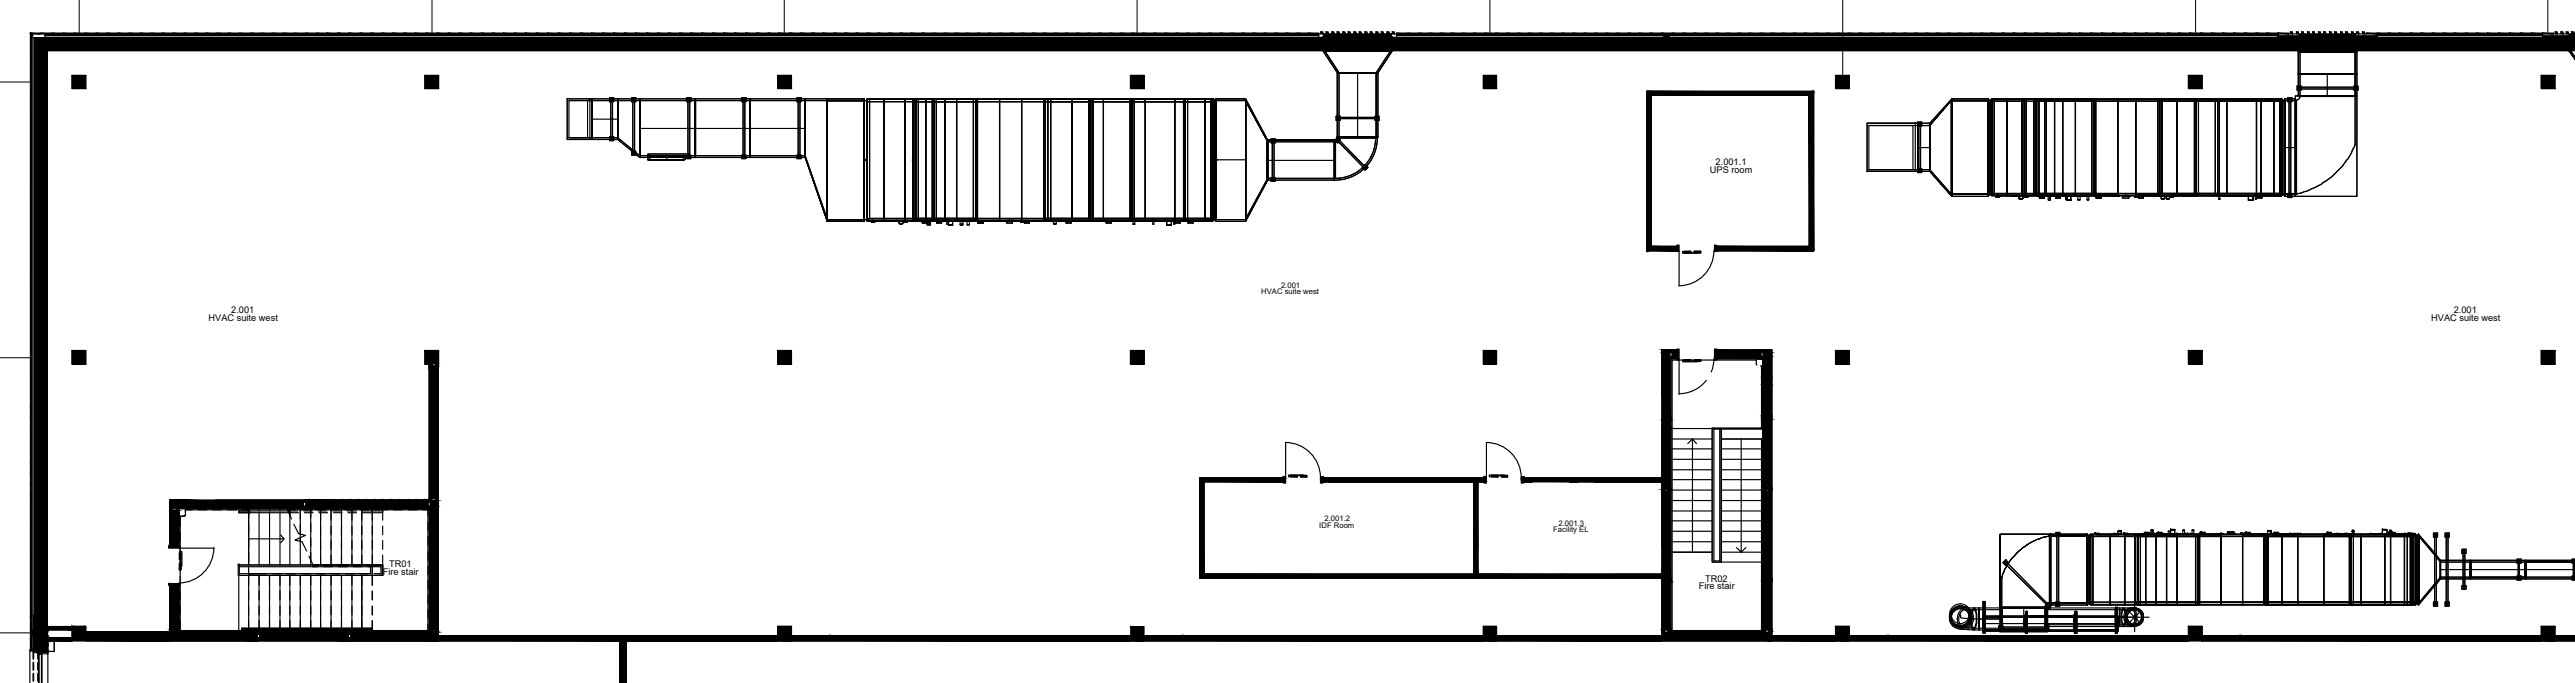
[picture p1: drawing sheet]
<svg xmlns="http://www.w3.org/2000/svg" width="188mm" height="50mm" viewBox="0 0 188 50" stroke-linecap="round" stroke-linejoin="round" font-family="sans-serif">
<defs><g id="words">
<g font-size=".7">
<text x="124.7" y="12.6">UPS room</text>
<text x="125.2" y="12">2.001.1</text>
<text x="15.2" y="23.4">HVAC suite west</text>
<text x="16.9" y="22.8">2.001</text>
<text x="177.4" y="23.4">HVAC suite west</text>
<text x="179" y="22.8">2.001</text>
<text x="27.9" y="41.9">Fire stair</text>
<text x="28.4" y="41.4">TR01</text>
<text x="123.9" y="43">Fire stair</text>
<text x="124.4" y="42.5">TR02</text>
</g>
<g font-size=".6">
<text x="92" y="21.5">HVAC suite west</text>
<text x="93.4" y="21">2.001</text>
<text x="96.2" y="38.5">IDF Room</text>
<text x="96.6" y="38">2.001.2</text>
<text x="113.3" y="38.8">Facility EL</text>
<text x="113.7" y="38.4">2.001.3</text>
</g>
</g></defs>
<!-- layer: A-WALL-____-PATT -->
<g fill="#000" stroke="#000" stroke-width=".07">
<path d="M28.3 37h3zM31.3 36.6h.7zM31.4 36.9h.6zM96.4 35.1h.4zM111.1 34.9h10.1zM128.6 25.7h.7zM128.6 26h.7zM12.8 42.6h.3zM16.3 46.2h.1zM25.6 46.5h6.4zM87.6 41.9h33.6v.2z"/>
<path d="M2.5 2.8h185.4zM2.5 2.8h185.4z"/>
<path d="M2.5 2.8l.1 43.4zM2.5 2.8l.1 43.4z"/>
<path d="M2.6 3.4l.6 42.8v-42.8zM2.6 3.4l.6 42.8h-.6z"/>
<path d="M3.4 3.7v42.5zM3.4 3.7v42.5z"/>
<path d="M3.2 3.7l.2 42.5v-42.5zM3.2 3.7l.2 42.5h-.2z"/>
<path d="M120.2 6.7h12.1zM120.2 6.7h12.1z"/>
<path d="M120.2 18.3h2.1zM120.2 18.3h2.1z"/>
<path d="M120.1 6.7l.1 11.4zM120.1 6.7l.1 11.4z"/>
<path d="M120.1 18.1l.1 .2zM120.1 18.1l.1 .2z"/>
<path d="M120.2 6.7v11.5zM120.2 6.7v11.5z"/>
<path d="M120.4 18h1.9zM120.4 18h1.9z"/>
<path d="M120.2 6.9l.2 11.1v-11.1zM120.2 6.9l.2 11.1h-.2z"/>
<path d="M120.4 7h11.6zM120.4 7h11.6z"/>
<path d="M120.4 7v11zM120.4 7v11z"/>
<path d="M120.4 7l.1 10.7zM120.4 7l.1 10.7z"/>
<path d="M120.4 17.7l.1 .3zM120.4 17.7l.1 .3z"/>
<path d="M121.3 2.6l.5 .8v-.8zM121.3 2.6l.5 .8h-.5z"/>
<path d="M121.3 3.4l.5 .1v-.1zM121.3 3.4l.5 .1h-.5z"/>
<path d="M120.4 18h2zM120.4 18h2z"/>
<path d="M120.1 18.3h2.3zM120.1 18.3h2.3z"/>
<path d="M120.2 18.2l2.2 .1zM120.2 18.2l2.2 .1z"/>
<path d="M120.2 18l2.2 .2v-.2zM120.2 18l2.2 .2h-2.2z"/>
<path d="M120.4 18h2zM120.4 18h2z"/>
<path d="M125.1 18.1h1.6zM125.1 18.1h1.6z"/>
<path d="M125.1 18.1h1.5zM125.1 18.1h1.5z"/>
<path d="M125.1 18.1h1.5zM125.1 18.1h1.5z"/>
<path d="M125.1 18.1h1.5zM125.1 18.1h1.5z"/>
<path d="M125.1 18.1h1.5zM125.1 18.1h1.5z"/>
<path d="M125.1 18.1h1.5zM125.1 18.1h1.5z"/>
<path d="M125.1 18.1h1.5zM125.1 18.1h1.5z"/>
<path d="M125.1 18.2h1.6zM125.1 18.2h1.6z"/>
<path d="M125.2 18h6.8zM125.2 18h6.8zM125.2 18h6.8z"/>
<path d="M125.1 18.1h1.5zM125.1 18.1h1.6z"/>
<path d="M125.1 18.1h1.5zM125.1 18.1h1.5z"/>
<path d="M125.1 18.1l1.5 .1zM125.1 18.1l1.5 .1z"/>
<path d="M126.7 18.1h5.4zM126.7 18.1h5.4z"/>
<path d="M126.7 18.1h5.4zM126.7 18.1h5.4z"/>
<path d="M126.7 18.2h5.4zM126.7 18.2h5.4z"/>
<path d="M125.1 18.2h1.6zM125.1 18.2h1.6z"/>
<path d="M126.7 18.2h5.4zM126.7 18.2h5.4z"/>
<path d="M126.7 18.1h5.4zM126.7 18.1h5.4z"/>
<path d="M126.7 18.1h5.4zM126.7 18.1h5.4z"/>
<path d="M126.7 18.1h5.4zM126.7 18.1h5.4z"/>
<path d="M126.7 18.1h5.4zM126.7 18.1h5.4z"/>
<path d="M126.7 18.1h5.4zM126.7 18.1h5.4z"/>
<path d="M125.1 18h6.9zM125.1 18h6.9z"/>
<path d="M132 7v11zM132 7v11z"/>
<path d="M125.1 18h6.9zM125.1 18h6.9z"/>
<path d="M120.4 6.9l11.7 .1zM120.4 6.9l11.7 .1z"/>
<path d="M132 7l.1 11zM132 7l.1 11z"/>
<path d="M125.1 18l7 .1zM125.1 18l7 .1z"/>
<path d="M126.7 18.1h5.4zM126.7 18.1h5.4z"/>
<path d="M126.7 18.1h5.4zM126.7 18.1h5.4z"/>
<path d="M126.7 18.1l5.4 .1zM126.7 18.1l5.4 .1z"/>
<path d="M125.1 18.2h7zM125.1 18.2h7z"/>
<path d="M120.2 6.7l12 .2v-.2zM120.2 6.7l12 .2h-12z"/>
<path d="M132.1 6.9l.1 11.3v-11.3zM132.1 6.9l.1 11.3h-.1z"/>
<path d="M125.1 18.2l7.1 .1zM125.1 18.2l7.1 .1z"/>
<path d="M125.1 18.3h7.1zM125.1 18.3h7.1zM125.2 18.3h7zM125.2 18.3h7z"/>
<path d="M132.2 6.7l.1 11.5zM132.2 6.7l.1 11.5z"/>
<path d="M125.1 18.3h7.2zM125.1 18.3h7.2z"/>
<path d="M120.1 6.7h12.2zM120.1 6.7h12.2z"/>
<path d="M132.3 6.7v11.6zM132.3 6.7v11.6z"/>
<path d="M166.2 2.6h7.2zM166.2 2.6h7.2z"/>
<path d="M166.2 2.6v.1zM166.2 2.6v.1z"/>
<path d="M173.4 2.6v.1zM173.4 2.6v.1z"/>
<path d="M185.5 2.6h2.4zM185.5 2.6h2.4z"/>
<path d="M185.5 2.6v.1zM185.5 2.6v.1z"/>
<path d="M3.4 3.7h184.5zM3.4 3.7h184.5z"/>
<path d="M2.6 2.8l185.3 .6v-.6zM2.6 2.8l185.3 .6h-185.3z"/>
<path d="M3.2 3.4l184.7 .3v-.3zM3.2 3.4l184.7 .3h-184.7z"/>
<path d="M12.4 37h4zM12.4 37h4zM12.4 37h4zM12.4 37h4z"/>
<path d="M12.4 37h4zM12.4 37h4z"/>
<path d="M12.4 37h4zM12.4 37h4z"/>
<path d="M12.4 37h4zM12.4 37h4z"/>
<path d="M12.4 37h4zM12.4 37h4z"/>
<path d="M12.4 37.2h.2zM12.4 37.2h.2z"/>
<path d="M12.4 39.8l.2 .1v-.1zM12.4 39.8l.2 .1h-.2z"/>
<path d="M12.4 37.1h.2zM12.4 37.1h.2z"/>
<path d="M12.6 39.8l.2 .1v-.1zM12.6 39.8l.2 .1h-.2z"/>
<path d="M12.9 37.2h.2zM12.9 37.2h.2z"/>
<path d="M12.4 37.2l.7 2.6v-2.6zM12.4 37.2l.7 2.6h-.7z"/>
<path d="M12.8 39.8l.3 .1v-.1zM12.8 39.8l.3 .1h-.3z"/>
<path d="M12.4 37h4zM12.4 37h4z"/>
<path d="M16.4 37h5.8zM16.4 37h5.8z"/>
<path d="M16.4 37h5.8zM16.4 37h5.8zM16.4 37h5.8zM16.4 37h5.8z"/>
<path d="M16.4 37h5.8zM16.4 37h5.8z"/>
<path d="M12.4 36.6h9.7zM12.4 36.6h9.8z"/>
<path d="M12.4 36.6l9.7 .3v-.3zM12.4 36.6l9.7 .3h-9.7z"/>
<path d="M12.4 36.5l9.8 .1v-.1zM12.4 36.5l9.8 .1h-9.8z"/>
<path d="M12.4 36.9h9.8zM12.4 36.9h9.8z"/>
<path d="M12.4 36.9l9.8 .1zM12.4 36.9l9.8 .1z"/>
<path d="M16.4 37h5.8zM16.4 37h5.8zM16.4 37h5.8zM16.4 37h5.8z"/>
<path d="M16.4 37h5.8zM16.4 37h5.8z"/>
<path d="M16.4 37h5.8zM16.4 37h5.8z"/>
<path d="M12.4 37l9.8 .1zM12.4 37l9.8 .1z"/>
<path d="M12.8 37.1h9.4zM12.8 37.1h9.4z"/>
<path d="M22.2 37h6zM22.2 37h6z"/>
<path d="M22.2 37h6zM22.2 37h6z"/>
<path d="M22.2 37h6zM22.2 37h6z"/>
<path d="M22.2 37h6zM22.2 37h6z"/>
<path d="M22.2 37h6zM22.2 37h6z"/>
<path d="M22.2 37h6zM22.2 37h6z"/>
<path d="M28.2 37h3.1zM28.2 37h3.1zM28.2 37h3.1zM28.2 37h3.1z"/>
<path d="M22.2 37h6zM22.2 37h6z"/>
<path d="M28.2 37h3.1zM28.2 37h3.1z"/>
<path d="M28.2 37h3.1zM28.2 37h3.1z"/>
<path d="M28.3 37h3zM28.3 37h3z"/>
<path d="M22.3 36.6l8.9 .3v-.3zM22.3 36.6l8.9 .3h-8.9z"/>
<path d="M22.3 36.9h9zM22.2 36.9h9.1z"/>
<path d="M22.2 36.5l9.1 .1v-.1zM22.2 36.5l9.1 .1h-9.1z"/>
<path d="M22.2 36.6h9.1zM22.2 36.6h9z"/>
<path d="M22.2 36.9l9.1 .1zM22.2 36.9l9.1 .1z"/>
<path d="M28.2 37h3.1zM28.2 37h3.1z"/>
<path d="M28.3 37h3zM28.3 37h3zM28.2 37h3.1z"/>
<path d="M22.2 37l9.1 .1v-.1zM22.2 37l9.1 .1h-9.1z"/>
<path d="M31.3 36.5h.2zM31.3 36.5h.2z"/>
<path d="M31.3 26.6l.2 .1v-.1zM31.3 26.6l.2 .1h-.2z"/>
<path d="M31.3 36.3l.2 .1zM31.3 36.3l.2 .1z"/>
<path d="M31.8 36.5h.2zM31.8 36.5h.2z"/>
<path d="M31.3 36.5l.7 .1v-.1zM31.3 36.5l.7 .1h-.7zM31.3 36.6h.7z"/>
<path d="M31.4 36.6l.6 .3v-.3zM31.4 36.6l.6 .3h-.6zM31.3 36.9h.7z"/>
<path d="M31.3 36.9l.7 9v-9zM31.3 36.9l.7 9h-.7z"/>
<path d="M31.8 26.6l.2 .1v-.1zM31.8 26.6l.2 .1h-.2z"/>
<path d="M31.3 26.7l.7 9.6v-9.6zM31.3 26.7l.7 9.6h-.7z"/>
<path d="M31.8 36.3l.2 .1zM31.8 36.3l.2 .1z"/>
<path d="M87.5 34.9l.1 7.2zM87.5 34.9l.1 7.2z"/>
<path d="M87.6 34.9v7.1zM87.6 34.9v7.1z"/>
<path d="M87.6 34.9h6.1zM87.6 34.9h6.1z"/>
<path d="M87.6 34.9h6zM87.6 34.9h6z"/>
<path d="M87.6 34.9h6.1zM87.6 34.9h6.1z"/>
<path d="M87.6 34.9l.2 7v-7zM87.6 34.9l.2 7h-.2z"/>
<path d="M87.8 35.1v2.9zM87.8 35.1v2.9z"/>
<path d="M87.8 38v3.9zM87.8 38v3.9z"/>
<path d="M87.8 35.1v6.8zM87.8 35.1v6.8z"/>
<path d="M87.8 35.1h5.9zM87.8 35.1h5.9z"/>
<path d="M87.8 35.1h5.8zM87.8 35.1h5.8z"/>
<path d="M87.6 34.9h6.1zM87.6 34.9h6.1z"/>
<path d="M87.8 35.1h5.9zM87.8 35.1h5.9z"/>
<path d="M87.8 34.9l5.9 .2v-.2zM87.8 34.9l5.9 .2h-5.9z"/>
<path d="M96.4 35.1h.4zM96.4 35.1h.4z"/>
<path d="M96.4 34.9h11.1zM96.4 34.9h11.1z"/>
<path d="M96.4 34.9h11.1zM96.4 34.9h11.1z"/>
<path d="M96.4 35h2.1zM96.4 35h2.1zM96.4 35h2.1zM96.4 35h2.1z"/>
<path d="M96.4 35h2zM96.4 35h2z"/>
<path d="M96.4 35h2zM96.4 35h2z"/>
<path d="M96.4 35h2zM96.4 35h2z"/>
<path d="M96.4 35h2zM96.4 35h2z"/>
<path d="M96.4 35h2zM96.4 35h2z"/>
<path d="M96.4 35h2.1zM96.4 35h2.1z"/>
<path d="M96.4 35.1h11.1zM96.4 35.1h11.1zM96.4 35.1h11.1z"/>
<path d="M96.5 35.1h11zM96.5 35.1h11z"/>
<path d="M96.9 35.1h10.6zM96.9 35.1h10.6z"/>
<path d="M96.4 35h2zM96.4 35h2.1z"/>
<path d="M96.4 35h2zM96.4 35h2z"/>
<path d="M98.5 35h9zM98.5 35h9z"/>
<path d="M96.4 35h2.1zM96.4 35h2.1z"/>
<path d="M96.4 35l2.1 .1zM96.4 35l2.1 .1z"/>
<path d="M98.5 35h9zM98.5 35h9zM98.5 35h9zM98.5 35h9z"/>
<path d="M98.5 35h9zM98.5 35h9z"/>
<path d="M98.5 35h9zM98.5 35h9z"/>
<path d="M98.5 35h9zM98.5 35h9z"/>
<path d="M98.5 35h9zM98.5 35h9z"/>
<path d="M98.5 35h9zM98.5 35h9z"/>
<path d="M107.5 34.9h.9zM107.5 34.9h.9z"/>
<path d="M107.5 34.9h.9zM107.5 34.9h.9z"/>
<path d="M96.4 35.1h11.1zM96.4 35.1h11.1z"/>
<path d="M96.5 34.9h11zM96.5 34.9h11z"/>
<path d="M96.4 34.9l11.1 .1v-.1zM96.4 34.9l11.1 .1h-11.1z"/>
<path d="M98.5 35h9zM98.5 35h9z"/>
<path d="M98.5 35h9zM98.5 35h9z"/>
<path d="M98.5 35h9zM98.5 35h9z"/>
<path d="M98.5 35l9 .1zM98.5 35l9 .1z"/>
<path d="M96.4 35.1h11.1zM96.4 35.1h11.1z"/>
<path d="M107.5 35.1v4.9zM107.5 35.1v4.9z"/>
<path d="M107.5 35.1v6.8zM107.5 35.1v6.8z"/>
<path d="M107.8 35.1h.6zM107.8 35.1h.6z"/>
<path d="M107.8 35.1h.4zM107.8 35.1h.4z"/>
<path d="M107.5 34.9l.3 7v-7zM107.5 34.9l.3 7h-.3z"/>
<path d="M107.8 35.1v6.8zM107.8 35.1v6.8z"/>
<path d="M107.8 35.1v4.9zM107.8 35.1v4.9z"/>
<path d="M107.5 34.9h.7zM107.5 34.9h.7z"/>
<path d="M107.8 35.1h.6zM107.8 35.1h.6z"/>
<path d="M107.8 34.9l.6 .2v-.2zM107.8 34.9l.6 .2h-.6z"/>
<path d="M111.1 35.1h.7zM111.1 35.1h.7z"/>
<path d="M111.1 34.9h10.1zM111.1 34.9h10.1z"/>
<path d="M111.1 34.9h10.1zM111.1 34.9h10.1z"/>
<path d="M111.1 34.9h1.7zM111.1 34.9h1.7z"/>
<path d="M111.1 35h1.7zM111.1 35h1.7z"/>
<path d="M111.1 35h1.7zM111.1 35h1.7z"/>
<path d="M111.1 35h1.7zM111.1 35h1.7z"/>
<path d="M111.1 35h1.7zM111.1 35h1.7z"/>
<path d="M111.1 35h1.7zM111.1 35h1.7z"/>
<path d="M111.1 35h1.7zM111.1 35h1.7z"/>
<path d="M111.1 35h1.7zM111.1 35h1.7z"/>
<path d="M111.1 35.1h10.1zM111.1 35.1h10.1z"/>
<path d="M111.1 34.9h1.7zM111.1 34.9h1.7z"/>
<path d="M111.1 34.9l1.7 .1zM111.1 34.9l1.7 .1z"/>
<path d="M111.1 35h1.7zM111.1 35h1.7z"/>
<path d="M112.8 34.9h8.4zM112.8 34.9h8.4z"/>
<path d="M112.8 34.9h8.4zM112.8 34.9h8.4z"/>
<path d="M112.8 35h8.4zM112.8 35h8.4z"/>
<path d="M112.8 35h8.4zM112.8 35h8.4z"/>
<path d="M112.8 35h8.4zM112.8 35h8.4z"/>
<path d="M112.8 35h8.4zM112.8 35h8.4z"/>
<path d="M112.8 35h8.4zM112.8 35h8.4z"/>
<path d="M111.1 35h1.7zM111.1 35h1.7z"/>
<path d="M112.9 35h8.3zM112.9 35h8.3z"/>
<path d="M114.5 35.1h.7zM114.5 35.1h.7z"/>
<path d="M116.3 35.1h4.9zM116.3 35.1h4.9z"/>
<path d="M121.2 30.6h.5zM121.2 30.6h.5z"/>
<path d="M121.2 30.6h.5zM121.2 30.6h.5z"/>
<path d="M121.2 30.6h.5zM121.2 30.6h.5z"/>
<path d="M121.2 30.6h.5zM121.2 30.6h.5z"/>
<path d="M121.2 30.6h.5zM121.2 30.6h.5z"/>
<path d="M121.2 30.6h.5zM121.2 30.6h.5z"/>
<path d="M121.2 31.1h.5zM121.2 31.1h.5zM121.2 31.1h.5zM121.2 31.1h.5z"/>
<path d="M121.2 31.1h.5zM121.2 31.1h.5z"/>
<path d="M121.2 31.2h.5zM121.2 31.2h.5z"/>
<path d="M121.2 31.2h.5zM121.2 31.2h.5z"/>
<path d="M121.2 31.2h.5zM121.2 31.2h.5z"/>
<path d="M111.1 35.1h10.1zM111.1 35.1h10.1z"/>
<path d="M111.2 34.9h10zM111.2 34.9h10z"/>
<path d="M111.1 34.9h10.1zM111.1 34.9h10.1z"/>
<path d="M112.8 34.9l8.4 .1zM112.8 34.9l8.4 .1z"/>
<path d="M112.8 35h8.4zM112.8 35h8.4z"/>
<path d="M112.9 35h8.3zM112.9 35h8.3z"/>
<path d="M112.9 35h8.3zM112.8 35h8.4z"/>
<path d="M111.1 35l10.1 .1v-.1zM111.1 35l10.1 .1h-10.1z"/>
<path d="M111.1 35.1h10.1zM111.1 35.1h10.1zM111.2 35.1h10zM111.2 35.1h10z"/>
<path d="M121.2 35.8h.2zM121.2 35.8h.2z"/>
<path d="M121.2 35.7h.2zM121.2 35.7h.2z"/>
<path d="M121.2 30.6h.5zM121.2 30.6h.5z"/>
<path d="M121.2 31.1l.5 .1zM121.2 31.1l.5 .1z"/>
<path d="M121.8 30.6h.1zM121.8 30.6h.1zM121.8 30.6h.1zM121.8 30.6h.1z"/>
<path d="M121.8 30.6h.1zM121.8 30.6h.1z"/>
<path d="M121.8 30.6h.1zM121.8 30.6h.1zM121.8 30.6h.1zM121.8 30.6h.1z"/>
<path d="M121.8 30.6h.1zM121.8 30.6h.1z"/>
<path d="M121.8 31.1h.1zM121.8 31.1h.1zM121.8 31.1h.1zM121.8 31.1h.1z"/>
<path d="M121.8 31.1h.1zM121.8 31.1h.1z"/>
<path d="M121.8 31.1h.1zM121.8 31.1h.1z"/>
<path d="M121.8 31.2h.1zM121.8 31.2h.1z"/>
<path d="M121.2 25.7h.6zM121.2 25.7h.7z"/>
<path d="M121.2 25.7l.6 .3v-.3zM121.2 25.7l.6 .3h-.6z"/>
<path d="M121.2 25.5l.7 .2v-.2zM121.2 25.5l.7 .2h-.7z"/>
<path d="M121.2 26h.7zM121.2 26h.7z"/>
<path d="M121.2 26l.7 4.6v-4.6zM121.2 26l.7 4.6h-.7z"/>
<path d="M121.8 30.6h.1zM121.8 30.6h.1z"/>
<path d="M121.8 30.6h.1zM121.7 30.6h.2z"/>
<path d="M121.2 30.6l.7 .5v-.5zM121.2 30.6l.7 .5h-.7z"/>
<path d="M121.8 31.1l.1 .1zM121.8 31.1l.1 .1zM121.8 31.2h.1zM121.8 31.2h.1z"/>
<path d="M121.8 31.2h.1zM121.7 31.2h.2z"/>
<path d="M121.2 31.2l.7 4.5v-4.5zM121.2 31.2l.7 4.5h-.7z"/>
<path d="M121.7 35.7h.2zM121.7 35.7h.2z"/>
<path d="M121.7 35.8h.2zM121.7 35.8h.2z"/>
<path d="M121.2 35.8l.7 6.5v-6.5zM121.2 35.8l.7 6.5h-.7z"/>
<path d="M122 25.7h.4zM122 25.7h.4z"/>
<path d="M122 25.7h.3zM122 25.7h.3z"/>
<path d="M122 26h.3zM122 26h.3z"/>
<path d="M121.9 25.5l.5 .2v-.2zM121.9 25.5l.5 .2h-.5z"/>
<path d="M121.9 25.7h.5zM121.9 25.7h.5z"/>
<path d="M122 25.7l.4 .3v-.3zM122 25.7l.4 .3h-.4z"/>
<path d="M122 26h.4zM122 26h.4z"/>
<path d="M122 26h.4zM121.9 26h.5z"/>
<path d="M121.9 26l.5 .2v-.2zM121.9 26l.5 .2h-.5z"/>
<path d="M125.1 25.7h3.4zM125.1 25.7h3.4z"/>
<path d="M125.2 25.7h3.3zM125.2 25.7h3.3z"/>
<path d="M125.2 26h3.3zM125.2 26h3.3z"/>
<path d="M125.1 25.7h3.4zM125.1 25.7h3.4z"/>
<path d="M125.1 25.7l3.4 .3v-.3zM125.1 25.7l3.4 .3h-3.4z"/>
<path d="M125.1 26h3.4zM125.1 26h3.4z"/>
<path d="M125.1 25.5l3.4 .2v-.2zM125.1 25.5l3.4 .2h-3.4z"/>
<path d="M125.1 26h3.4zM125.1 26h3.4z"/>
<path d="M125.1 26l3.4 .2v-.2zM125.1 26l3.4 .2h-3.4z"/>
<path d="M128.6 27.5h.1zM128.6 27.5h.1z"/>
<path d="M128.6 27.5h.1zM128.6 27.5h.1z"/>
<path d="M128.6 27.5h.1zM128.6 27.5h.1z"/>
<path d="M128.6 27.5h.1zM128.6 27.5h.1z"/>
<path d="M128.6 27.6h.1zM128.6 27.6h.1z"/>
<path d="M128.6 27.6h.1zM128.6 27.6h.1z"/>
<path d="M128.6 28.1h.1zM128.6 28.1h.1zM128.6 28.1h.1zM128.6 28.1h.1z"/>
<path d="M128.6 28.1h.1zM128.6 28.1h.1z"/>
<path d="M128.6 28.1h.1zM128.6 28.1h.1z"/>
<path d="M128.6 28.1h.1zM128.6 28.1h.1z"/>
<path d="M128.6 28.1h.1zM128.6 28.1h.1z"/>
<path d="M128.6 30.3h.1zM128.6 30.3h.1zM128.6 30.3h.1zM128.6 30.3h.1z"/>
<path d="M128.6 30.4h.1zM128.6 30.4h.1z"/>
<path d="M128.6 30.4h.1zM128.6 30.4h.1z"/>
<path d="M128.6 30.4h.1zM128.6 30.4h.1z"/>
<path d="M128.6 30.4h.1zM128.6 30.4h.1z"/>
<path d="M128.6 30.6h.1zM128.6 30.6h.1z"/>
<path d="M128.6 30.6h.1zM128.6 30.6h.1z"/>
<path d="M128.6 30.6h.1zM128.6 30.6h.1z"/>
<path d="M128.6 30.6h.1zM128.6 30.6h.1z"/>
<path d="M128.6 30.6h.1zM128.6 30.6h.1z"/>
<path d="M128.6 30.6h.1zM128.6 30.6h.1z"/>
<path d="M128.6 27.5l.1 .1zM128.6 27.5l.1 .1zM128.6 27.6h.1zM128.6 27.6h.1z"/>
<path d="M128.7 27.6h.6zM128.7 27.6h.6z"/>
<path d="M128.6 28.1h.1zM128.6 28.1h.1z"/>
<path d="M128.7 28.1h.6zM128.7 28.1h.6z"/>
<path d="M128.6 30.3l.1 .1zM128.6 30.3l.1 .1z"/>
<path d="M128.7 30.4h.6zM128.7 30.4h.6z"/>
<path d="M128.6 30.6h.1zM128.6 30.6h.1z"/>
<path d="M128.7 30.6h.6zM128.7 30.6h.6z"/>
<path d="M128.8 27.5h.5zM128.8 27.5h.5z"/>
<path d="M128.8 27.5h.5zM128.8 27.5h.5z"/>
<path d="M128.8 27.5h.5zM128.8 27.5h.5z"/>
<path d="M128.8 28.1h.5zM128.8 28.1h.5z"/>
<path d="M128.8 28.1h.5zM128.8 28.1h.5z"/>
<path d="M128.8 30.4h.5zM128.8 30.4h.5z"/>
<path d="M128.8 30.4h.5zM128.8 30.4h.5zM128.8 30.4h.5zM128.8 30.4h.5z"/>
<path d="M128.8 30.6h.5zM128.8 30.6h.5z"/>
<path d="M128.8 30.6h.5zM128.8 30.6h.5zM128.8 30.6h.5zM128.8 30.6h.5z"/>
<path d="M128.6 35.8h.2zM128.6 35.8h.2z"/>
<path d="M128.6 35.7h.2zM128.6 35.7h.2z"/>
<path d="M128.6 25.5l.7 .2v-.2zM128.6 25.5l.7 .2h-.7zM128.6 25.7h.7z"/>
<path d="M128.6 25.7l.7 .3v-.3zM128.6 25.7l.7 .3h-.7zM128.6 26h.7z"/>
<path d="M128.6 26l.7 1.5v-1.5zM128.6 26l.7 1.5h-.7z"/>
<path d="M128.7 27.5h.6zM128.7 27.5h.6z"/>
<path d="M128.8 27.5l.5 .1zM128.8 27.5l.5 .1zM128.8 27.6h.5zM128.8 27.6h.5z"/>
<path d="M128.8 27.6h.5zM128.7 27.6h.6z"/>
<path d="M128.6 27.6l.7 .5v-.5zM128.6 27.6l.7 .5h-.7z"/>
<path d="M128.7 28.1h.6zM128.7 28.1h.6zM128.8 28.1h.5zM128.8 28.1h.5z"/>
<path d="M128.8 28.1h.5zM128.8 28.1h.5z"/>
<path d="M128.8 28.1h.5zM128.8 28.1h.5zM128.8 28.1h.5zM128.7 28.1h.6z"/>
<path d="M128.6 28.1l.7 2.2v-2.2zM128.6 28.1l.7 2.2h-.7z"/>
<path d="M128.7 30.3h.6zM128.7 30.3h.6zM128.8 30.3h.5zM128.8 30.3h.5z"/>
<path d="M128.8 30.3l.5 .1zM128.8 30.3l.5 .1z"/>
<path d="M128.8 30.4h.5zM128.7 30.4h.6z"/>
<path d="M128.6 30.4l.7 .2v-.2zM128.6 30.4l.7 .2h-.7z"/>
<path d="M128.7 30.6h.6zM128.7 30.6h.6zM128.8 30.6h.5zM128.8 30.6h.5z"/>
<path d="M128.8 30.6h.5zM128.8 30.6h.5z"/>
<path d="M128.8 30.6h.5zM128.7 30.6h.6z"/>
<path d="M128.6 30.6l.7 5.1v-5.1zM128.6 30.6l.7 5.1h-.7z"/>
<path d="M129.1 35.7h.2zM129.1 35.7h.2z"/>
<path d="M129.1 35.8h.2zM129.1 35.8h.2z"/>
<path d="M128.6 35.8l.7 6.6v-6.6zM128.6 35.8l.7 6.6h-.7z"/>
<path d="M2.3 46l.2 .4v-.4zM2.3 46l.2 .4h-.2z"/>
<path d="M2.5 44.8v2.5zM2.5 44.8v2.5z"/>
<path d="M2.5 46.2h.9zM2.5 46.2h.9z"/>
<path d="M2.5 47.3h.3zM2.5 47.3h.3z"/>
<path d="M2.5 46l.8 .4v-.4zM2.5 46l.8 .4h-.8z"/>
<path d="M2.5 44.8l.9 2.5v-2.5zM2.5 44.8l.9 2.5h-.9z"/>
<path d="M2.8 47.3h.6zM2.8 47.3h.6z"/>
<path d="M2.9 47.3l.5 .2v-.2zM2.9 47.3l.5 .2h-.5z"/>
<path d="M3.4 44.8v2.7zM3.4 44.8v2.7z"/>
<path d="M3.4 46.4l.1 .7zM3.4 46.4l.1 .7z"/>
<path d="M3.4 47.1l.1 .4zM3.4 47.1l.1 .4z"/>
<path d="M3.4 45.7l.1 .2zM3.4 45.7l.1 .2z"/>
<path d="M3.5 45.8v.1zM3.5 45.8v.1z"/>
<path d="M3.5 46.5l.1 .2zM3.5 46.5l.1 .2z"/>
<path d="M3.6 46.5v.2zM3.6 46.5v.2z"/>
<path d="M3.5 45.8l1.7 .1v-.1zM3.5 45.8l1.7 .1h-1.7z"/>
<path d="M3.6 46.5l1.7 .2v-.2zM3.6 46.5l1.7 .2h-1.7z"/>
<path d="M3.5 46.7h1.8zM3.5 46.7h1.8z"/>
<path d="M3.6 46.7h1.7zM3.6 46.7h1.7z"/>
<path d="M3.4 45.7h1.9zM3.4 45.7h1.9z"/>
<path d="M5.3 45.7v.2zM5.3 45.7v.2z"/>
<path d="M3.5 45.7l1.8 .1zM3.5 45.7l1.8 .1z"/>
<path d="M5.2 45.8l.1 .1zM5.2 45.8l.1 .1z"/>
<path d="M6.2 46.1h6.1zM6.2 46.1h6.1zM6.2 46.1l6.1 .6v-.6zM6.2 46.1l6.1 .6h-6.1zM6.2 46.7h6.1zM6.2 46.7h6.1z"/>
<path d="M5.3 46.7h.9zM5.3 46.7h.9z"/>
<path d="M12.3 46.1v.6zM12.3 46.1v.6z"/>
<path d="M12.4 46.2h5.7zM12.4 46.2h5.7z"/>
<path d="M12.4 46.2h4zM12.4 46.2h4z"/>
<path d="M12.4 46.2h3.9zM12.4 46.2h3.9z"/>
<path d="M12.4 46.2h3.9zM12.4 46.2h3.9z"/>
<path d="M12.4 46.2h3.9zM12.4 46.2h3.9z"/>
<path d="M12.4 46.2h3.9zM12.4 46.2h3.9z"/>
<path d="M12.4 46.2h3.9zM12.4 46.2h3.9z"/>
<path d="M12.4 46.2h3.9zM12.4 46.2h3.9z"/>
<path d="M12.4 46.2h6.4zM12.4 46.2h6.4z"/>
<path d="M6.2 46.1h6.2zM6.2 46.1h6.2z"/>
<path d="M12.3 46.1l.1 .6zM12.3 46.1l.1 .6z"/>
<path d="M6.2 46.7h6.2zM6.2 46.7h6.2z"/>
<path d="M12.4 42.6l.2 .1v-.1zM12.4 42.6l.2 .1h-.2z"/>
<path d="M12.4 45.9l.2 .1v-.1zM12.4 45.9l.2 .1h-.2z"/>
<path d="M12.4 46.1h.2zM12.4 46.1h.2z"/>
<path d="M12.6 42.6l.2 .1v-.1zM12.6 42.6l.2 .1h-.2z"/>
<path d="M12.8 42.6l.3 .1v-.1zM12.8 42.6l.3 .1h-.3z"/>
<path d="M12.4 42.7l.7 3.2v-3.2zM12.4 42.7l.7 3.2h-.7z"/>
<path d="M12.8 45.9l.3 .1v-.1zM12.8 45.9l.3 .1h-.2z"/>
<path d="M12.4 46.2h3.9zM12.4 46.2h3.9z"/>
<path d="M16.4 46.2h1.7zM16.4 46.2h1.7z"/>
<path d="M16.4 46.2h1.7zM16.4 46.2h1.7zM16.4 46.2h1.7zM16.4 46.2h1.7z"/>
<path d="M16.4 46.2h1.7zM16.4 46.2h1.7z"/>
<path d="M16.4 46.2h1.6zM16.4 46.2h1.6z"/>
<path d="M16.4 46.2h1.6zM16.4 46.2h1.6z"/>
<path d="M16.4 46.2h1.6zM16.4 46.2h1.6z"/>
<path d="M16.4 46.2h1.7zM16.4 46.2h1.7zM16.4 46.2h1.7zM16.4 46.2h1.7z"/>
<path d="M16.4 46.2h1.7zM16.4 46.2h1.7z"/>
<path d="M16.4 46.2h1.7zM16.4 46.2h1.7z"/>
<path d="M16.4 46.2h2.4zM16.4 46.2h2.4z"/>
<path d="M16.4 46.2h1.6zM16.4 46.2h1.7z"/>
<path d="M16.4 46.2h1.7zM16.4 46.2h1.7z"/>
<path d="M18.1 46.2h.7zM18.1 46.2h.7z"/>
<path d="M16.4 46.2h1.7zM16.4 46.2h1.7z"/>
<path d="M18.1 46.2h.7zM18.1 46.2h.7z"/>
<path d="M18.1 46.2h.7zM18.1 46.2h.7z"/>
<path d="M18.1 46.2h.7zM18.1 46.2h.7z"/>
<path d="M18.1 46.2h.7zM18.1 46.2h.7z"/>
<path d="M12.4 46.3l6.4 .2v-.2zM12.4 46.3l6.4 .2h-6.4z"/>
<path d="M12.9 46.1h5.9zM12.9 46.1h5.9z"/>
<path d="M12.4 46.1l6.4 .1v-.1zM12.4 46.1l6.4 .1h-6.4z"/>
<path d="M18.1 46.2h.7zM18.1 46.2h.7z"/>
<path d="M18.1 46.2h.7zM18.1 46.2h.7z"/>
<path d="M18.1 46.2h.7zM18.1 46.2h.7z"/>
<path d="M16.4 46.2h2.4zM16.4 46.2h2.4z"/>
<path d="M12.4 46.2h6.4zM12.4 46.2l6.4 .1z"/>
<path d="M12.4 46.5h6.4zM12.4 46.5h6.4z"/>
<path d="M12.4 46.5l6.4 .2v-.2zM12.4 46.5l6.4 .2h-6.4z"/>
<path d="M18.9 46.3l6.5 .2v-.2zM18.9 46.3l6.5 .2h-6.5z"/>
<path d="M18.9 46.5h6.6zM18.9 46.5h6.6z"/>
<path d="M18.9 46.1l6.6 .1v-.1zM18.9 46.1l6.6 .1h-6.6z"/>
<path d="M18.9 46.2h6.6zM18.9 46.2l6.5 .1z"/>
<path d="M18.9 46.5l6.6 .2v-.2zM18.9 46.5l6.6 .2h-6.6z"/>
<path d="M25.5 46.2h2.7zM25.5 46.2h2.7zM25.5 46.2h2.7zM25.5 46.2h2.7z"/>
<path d="M25.5 46.2h2.7zM25.5 46.2h2.7z"/>
<path d="M25.5 46.2h2.7zM25.5 46.2h2.7z"/>
<path d="M25.5 46.2h2.7zM25.5 46.2h2.7z"/>
<path d="M25.5 46.2h6.5zM25.5 46.2h6.5z"/>
<path d="M25.5 46.2h2.7zM25.5 46.2h2.7z"/>
<path d="M28.2 46.2h3.8zM28.2 46.2h3.8zM28.2 46.2h3.8zM28.2 46.2h3.8z"/>
<path d="M28.2 46.2h3.8zM28.2 46.2h3.8z"/>
<path d="M28.2 46.2h3.8zM28.2 46.2h3.8z"/>
<path d="M28.2 46.2h3.8zM28.2 46.2h3.8z"/>
<path d="M28.2 46.2h3.8zM28.2 46.2h3.8z"/>
<path d="M28.2 46.2h3.8zM28.2 46.2h3.8z"/>
<path d="M25.5 46.2h2.7zM25.5 46.2h2.7z"/>
<path d="M31.3 45.9l.2 .1v-.1zM31.3 45.9l.2 .1h-.2z"/>
<path d="M25.5 46.1h6zM25.5 46.1h6z"/>
<path d="M31.8 45.9l.2 .1v-.1zM31.8 45.9l.2 .1h-.2z"/>
<path d="M31.8 46.1h.2zM31.8 46.1h.2z"/>
<path d="M25.5 46.1l6.5 .1v-.1zM25.5 46.1l6.5 .1h-6.5z"/>
<path d="M28.2 46.2h3.8zM28.2 46.2h3.8z"/>
<path d="M25.5 46.2l6.5 .1zM25.5 46.2l6.5 .1z"/>
<path d="M25.6 46.3l6.4 .2v-.2zM25.6 46.3l6.4 .2h-6.4zM25.5 46.5h6.5z"/>
<path d="M25.5 46.5l6.5 .2v-.2zM25.5 46.5l6.5 .2h-6.5z"/>
<path d="M32 46.4h24.7zM32 46.4h24.7z"/>
<path d="M32 46.7h24.7zM32 46.7h24.7z"/>
<path d="M32 46.5l13.3 .2v-.2zM32 46.5l13.3 .2h-13.3z"/>
<path d="M45.2 46.7l.1 3.2zM45.2 46.7l.1 3.2z"/>
<path d="M45.3 46.7h.4zM45.3 46.7h.4z"/>
<path d="M45.3 46.8v3.1zM45.3 46.8v3.1z"/>
<path d="M45.3 46.5h.4zM45.3 46.5h.4zM45.3 46.5h.4z"/>
<path d="M45.3 46.8l.3 3.1v-3.1zM45.3 46.8l.3 3.1h-.3z"/>
<path d="M45.3 46.5h.4zM45.3 46.5h.4z"/>
<path d="M45.3 46.5h.4zM45.3 46.5h.4zM45.3 46.5h.4z"/>
<path d="M45.3 46.5l.4 .1zM45.3 46.5l.4 .1z"/>
<path d="M45.3 46.6l.4 .1v-.1zM45.3 46.6l.4 .1h-.4z"/>
<path d="M45.3 46.7l.4 .1zM45.3 46.7l.4 .1z"/>
<path d="M45.6 46.8l.1 3.1zM45.6 46.8l.1 3.1z"/>
<path d="M45.7 46.7v3.2zM45.7 46.7v3.2z"/>
<path d="M32 46.7h24.7zM32 46.7h24.7z"/>
<path d="M32 46.4h24.7zM32 46.4h24.7z"/>
<path d="M32 46.4l24.7 .1zM32 46.4l24.7 .1z"/>
<path d="M45.7 46.5l11 .2v-.2zM45.7 46.5l11 .2h-11z"/>
<path d="M32 46.7h24.7zM32 46.7h24.7z"/>
<path d="M56.7 46.7h1zM56.7 46.7h1z"/>
<path d="M57.7 46.4h24.8zM57.7 46.4h24.8z"/>
<path d="M56.7 46.7h1zM56.7 46.7h1z"/>
<path d="M56.7 46.7h1zM56.7 46.7h1z"/>
<path d="M57.7 46.7h24.8zM57.7 46.7h24.8z"/>
<path d="M57.7 46.4h24.8zM57.7 46.4h24.8z"/>
<path d="M57.7 46.4l24.8 .3v-.3zM57.7 46.4l24.8 .3h-24.8z"/>
<path d="M57.7 46.7h24.8zM57.7 46.7h24.8z"/>
<path d="M82.5 46.7h1zM82.5 46.7h1z"/>
<path d="M82.5 46.7h1zM82.5 46.7h1z"/>
<path d="M83.5 46.4h24.7zM83.5 46.4h24.7z"/>
<path d="M87.6 42.1h33.6zM87.6 42.1h33.6zM87.6 41.9l33.6 .2h-33.6z"/>
<path d="M87.6 42v.1zM87.6 42v.1z"/>
<path d="M87.8 41.9h19.7zM87.8 41.9h19.7z"/>
<path d="M87.8 41.9h19.7zM87.8 41.9h19.7z"/>
<path d="M107.5 40v1.9zM107.5 40v1.9z"/>
<path d="M107.8 41.9h13.4zM107.8 41.9h13.4z"/>
<path d="M107.8 40v1.9zM107.8 40v1.9z"/>
<path d="M83.5 46.7h24.7zM83.5 46.7h24.7z"/>
<path d="M83.5 46.4h24.7zM83.5 46.4h24.7z"/>
<path d="M83.5 46.4l24.7 .3v-.3zM83.5 46.4l24.7 .3h-24.7z"/>
<path d="M83.5 46.7h24.7zM83.5 46.7h24.7z"/>
<path d="M108.2 46.7h1zM108.2 46.7h1z"/>
<path d="M108.2 46.7h1zM108.2 46.7h1z"/>
<path d="M109.2 46.4h12zM109.2 46.4h12z"/>
<path d="M121.2 42.4h.5zM121.2 42.4h.5z"/>
<path d="M121.2 42.4h.5zM121.2 42.4h.5z"/>
<path d="M121.2 42.4h.5zM121.2 42.4h.5z"/>
<path d="M121.2 42.4h.5zM121.2 42.4h.5z"/>
<path d="M87.5 42.1l33.7 .1zM87.5 42.1l33.7 .1z"/>
<path d="M107.8 41.9h13.4zM107.8 41.9h13.4z"/>
<path d="M109.2 46.7h12zM109.2 46.7h12z"/>
<path d="M109.2 46.4h12zM109.2 46.4h12z"/>
<path d="M109.2 46.4l12 .3v-.3zM109.2 46.4l12 .3h-12z"/>
<path d="M109.2 46.7h12zM109.2 46.7h12z"/>
<path d="M121.2 46.1h.2zM121.2 46.1h.2z"/>
<path d="M121.2 45.9l.2 .1v-.1zM121.2 45.9l.2 .1h-.2z"/>
<path d="M121.2 42.3l.5 .1zM121.2 42.3l.5 .1zM121.2 42.4h.5zM121.2 42.4h.5z"/>
<path d="M121.2 42.4h.5zM121.2 42.4h.5z"/>
<path d="M121.8 42.4h.1zM121.8 42.4h.1z"/>
<path d="M121.8 42.4h.1zM121.8 42.4h.1z"/>
<path d="M121.8 42.4h.1zM121.8 42.4h.1zM121.8 42.4h.1zM121.8 42.4h.1z"/>
<path d="M121.8 42.3l.1 .1zM121.8 42.3l.1 .1zM121.8 42.4h.1zM121.8 42.4h.1z"/>
<path d="M121.8 42.4h.1zM121.8 42.4h.1z"/>
<path d="M121.8 42.4h.1zM121.7 42.4h.2z"/>
<path d="M121.2 42.4l.7 3.5v-3.5zM121.2 42.4l.7 3.5h-.7z"/>
<path d="M121.7 45.9l.2 .1v-.1zM121.7 45.9l.2 .1h-.2z"/>
<path d="M128.6 42.4h.1zM128.6 42.4h.1z"/>
<path d="M128.6 42.4h.1zM128.6 42.4h.1zM128.6 42.4h.1zM128.6 42.4h.1z"/>
<path d="M128.6 42.4h.1zM128.6 42.4h.1z"/>
<path d="M128.6 42.4h.1zM128.6 42.4h.1z"/>
<path d="M128.6 42.4h.1zM128.6 42.4h.1z"/>
<path d="M128.6 42.4h.1zM128.6 42.4h.1z"/>
<path d="M128.7 42.4h.6zM128.7 42.4h.6z"/>
<path d="M128.6 42.4h.1zM128.6 42.4h.1z"/>
<path d="M128.7 42.4h.6zM128.7 42.4h.6z"/>
<path d="M121.7 46.1h7.1zM121.7 46.1h7.1z"/>
<path d="M128.8 42.4h.5zM128.8 42.4h.5z"/>
<path d="M128.8 42.4h.5zM128.8 42.4h.5z"/>
<path d="M128.6 45.9l.2 .1v-.1zM128.6 45.9l.2 .1h-.2z"/>
<path d="M129.1 46.1h.2zM129.1 46.1h.2z"/>
<path d="M121.2 46.1l8.1 .6v-.6zM121.2 46.1l8.1 .6h-8.1z"/>
<path d="M128.7 42.4h.6zM128.7 42.4h.6zM128.8 42.4h.5zM128.8 42.4h.5z"/>
<path d="M128.8 42.4h.5zM128.8 42.4h.5zM128.8 42.4h.5zM128.8 42.4h.5z"/>
<path d="M128.8 42.4h.5zM128.7 42.4h.6z"/>
<path d="M128.6 42.4l.7 3.5v-3.5zM128.6 42.4l.7 3.5h-.7z"/>
<path d="M129.1 45.9l.2 .1v-.1zM129.1 45.9l.2 .1h-.2z"/>
<path d="M129.3 46.4h4.6zM129.3 46.4h4.6z"/>
<path d="M129.3 46.7h4.6zM129.3 46.7h4.6z"/>
<path d="M129.3 46.4h4.6zM129.3 46.4h4.6z"/>
<path d="M129.3 46.4l4.6 .3v-.3zM129.3 46.4l4.6 .3h-4.6z"/>
<path d="M129.3 46.7h4.6zM129.3 46.7h4.6z"/>
<path d="M133.9 46.7h1zM133.9 46.7h1z"/>
<path d="M133.9 46.7h1zM133.9 46.7h1z"/>
<path d="M134.9 46.4h24.8zM134.9 46.4h24.8z"/>
<path d="M134.9 46.7h24.8zM134.9 46.7h24.8z"/>
<path d="M134.9 46.4h24.8zM134.9 46.4h24.8z"/>
<path d="M134.9 46.4l24.8 .3v-.3zM134.9 46.4l24.8 .3h-24.8z"/>
<path d="M134.9 46.7h24.8zM134.9 46.7h24.8z"/>
<path d="M159.7 46.7h.9zM159.7 46.7h.9z"/>
<path d="M160.6 46.4h24.8zM160.6 46.4h24.8z"/>
<path d="M160.6 46.7h24.8zM160.6 46.7h24.8z"/>
<path d="M160.6 46.4h24.8zM160.6 46.4h24.8z"/>
<path d="M160.6 46.4l24.8 .3v-.3zM160.6 46.4l24.8 .3h-24.8z"/>
<path d="M160.6 46.7h24.8zM160.6 46.7h24.8z"/>
<path d="M186.4 46.4h1.5zM186.4 46.4h1.5z"/>
<path d="M185.4 46.7h1zM185.4 46.7h1z"/>
<path d="M185.4 46.7h1zM185.4 46.7h1z"/>
<path d="M186.4 46.7h1.5zM186.4 46.7h1.5z"/>
<path d="M186.4 46.4h1.5zM186.4 46.4h1.5z"/>
<path d="M186.4 46.4l1.5 .3v-.3zM186.4 46.4l1.5 .3h-1.5z"/>
<path d="M186.4 46.7h1.5zM186.4 46.7h1.5z"/>
</g>
<!-- layer: A-WALL-____-MCUT -->
<g fill="none" stroke="#000" stroke-width=".08">
<path d="M2.3 2.7h.2v42.1M2.3 3.1v.1M2.3 3.9v.1M2.3 4.8h.1M2.3 5.6h.1M2.3 6.4h.1M2.3 7.2h.1M2.3 8h.1M2.3 8.8h.1M2.3 9.6h.1M2.3 10.4h.1M2.3 11.2h.1"/>
<path d="M2.3 12h.1M2.3 12.8h.1M2.3 13.6h.1M2.3 14.4h.1M2.3 15.2v.1M2.3 16v.1M2.3 16.8v.1M2.3 17.6v.1M2.3 18.4v.1M2.3 19.2v.1M2.3 2.7v43.3M3.2 3.4v42.8"/>
<path d="M3.3 2.5v.2h92.9v-.2M3.3 2.5h92.9M3.3 2.6h92.9M3.7 2.5h.1M4.5 2.5h.1M5.4 2.5h.1M6.2 2.5h.1M7 2.5h.1M7.8 2.5h.1M8.6 2.5h.1M9.4 2.5h.1M10.2 2.5h.1"/>
<path d="M11 2.5h.1M11.8 2.5h.1M12.6 2.5h.1M13.4 2.5h.1M14.2 2.5h.1M15 2.5h.1M15.8 2.5h.1M16.6 2.5h.1M17.4 2.5h.1M18.2 2.5h.1M19 2.5h.1M19.8 2.5h.1"/>
<path d="M20.6 2.5h.1M21.4 2.5h.1M22.2 2.5h.1M23 2.5h.1M23.9 2.5h.1M24.7 2.5h.1M25.5 2.5h.1M26.3 2.5h.1M27.1 2.5h.1M27.9 2.5h.1M28.7 2.5h.1M29.5 2.5h.1"/>
<path d="M30.3 2.5h.1M31.1 2.5h.1M31.9 2.5h.1M32.7 2.5h.1M33.5 2.5h.1M34.3 2.5h.1M35.1 2.5h.1M35.9 2.5h.1M36.7 2.5h.1M37.5 2.5h.1M38.3 2.5h.1M39.1 2.5h.1"/>
<path d="M39.9 2.5h.1M40.7 2.5h.1M41.5 2.5h.1M42.4 2.5h.1M43.2 2.5h.1M44 2.5h.1M44.8 2.5h.1M45.6 2.5h.1M46.4 2.5h.1M47.2 2.5h.1M48 2.5h.1M48.8 2.5h.1"/>
<path d="M49.6 2.5h.1M50.4 2.5h.1M51.2 2.5h.1M52 2.5h.1M52.8 2.5h.1M53.6 2.5h.1M54.4 2.5h.1M55.2 2.5h.1M56 2.5h.1M56.8 2.5h.1M57.6 2.5h.1M58.4 2.5h.1"/>
<path d="M59.2 2.5h.1M60 2.5h.1M60.9 2.5h.1M61.7 2.5h.1M62.5 2.5h.1M63.3 2.5h.1M64.1 2.5h.1M64.9 2.5h.1M65.7 2.5h.1M66.5 2.5h.1M67.3 2.5h.1M68 2.5h.1"/>
<path d="M68.9 2.5h.1M69.7 2.5h.1M70.5 2.5h.1M71.3 2.5h.1M72.1 2.5h.1M72.9 2.5h.1M73.7 2.5h.1M74.5 2.5h.1M75.3 2.5h.1M76.1 2.5h.1M76.9 2.5h.1M77.7 2.5h.1"/>
<path d="M78.5 2.5h.1M79.3 2.5h.1M80.1 2.5h.1M80.9 2.5h.1M81.7 2.5h.1M82.5 2.5h.1M83.3 2.5h.1M84.1 2.5h.1M84.9 2.5h.1M85.7 2.5h.1M86.5 2.5h.1M87.4 2.5h.1"/>
<path d="M88.2 2.5h.1M89 2.5h.1M89.8 2.5h.1M90.6 2.5h.1M91.4 2.5h.1M92.2 2.5h.1M93 2.5h.1M93.8 2.5h.1M94.6 2.5h.1M95.4 2.5h.1M96.5 2.8h-94v43.4h.9v-42.5h184.5M96.5 2.8h91.4"/>
<path d="M96.5 2.8h-93.9v43.4h.8M101.9 2.5v.2h64.3v-.2M101.9 2.5h64.3M101.9 2.6h64.3M102.6 2.5h.1M103.4 2.5h.1M104.2 2.5h.1M105 2.5h.1M105.9 2.5h.1M106.7 2.5h.1M107.5 2.5h.1M108.3 2.5h.1"/>
<path d="M109.1 2.5h.1M109.9 2.5h.1M110.7 2.5h.1M111.5 2.5h.1M112.3 2.5h.1M113.1 2.5h.1M113.9 2.5h.1M114.7 2.5h.1M115.5 2.5h.1M116.3 2.5h.1M117.1 2.5h.1M117.9 2.5h.1"/>
<path d="M118.7 2.5h.1M119.5 2.5h.1M120.2 6.7v11.5h2.2M120.3 2.5h.1M121.1 2.5h.1M121.3 2.6h.5v.9h-.5zM121.3 3.4h.5M121.9 2.5h.1M122.3 18h-1.9v-11h11.6v11h-6.8M122.3 18.3h-2.1v-11.6h12.1v11.6h-7.1M122.4 18h-2v-11.1h11.7v11.1h-7M122.7 2.5h.1"/>
<path d="M123.5 2.5h.1M124.4 2.5h.1M125.2 2.5h.1M126 2.5h.1M126.8 2.5h.1M127.6 2.5h.1M128.4 2.5h.1M129.2 2.5h.1M130 2.5h.1M130.8 2.5h.1M131.6 2.5h.1M132.2 6.7v11.5h-7.1"/>
<path d="M132.4 2.5h.1M133.2 2.5h.1M134 2.5h.1M134.8 2.5h.1M135.6 2.5h.1M136.4 2.5h.1M137.2 2.5h.1M138 2.5h.1M138.8 2.5h.1M139.6 2.5h.1M140.4 2.5h.1M141.2 2.5h.1"/>
<path d="M142 2.5h.1M142.9 2.5h.1M143.7 2.5h.1M144.5 2.5h.1M145.3 2.5h.1M146.1 2.5h.1M146.9 2.5h.1M147.7 2.5h.1M148.5 2.5h.1M149.3 2.5h.1M150.1 2.5h.1M150.9 2.5h.1"/>
<path d="M151.7 2.5h.1M152.5 2.5h.1M153.3 2.5h.1M154.1 2.5h.1M154.9 2.5h.1M155.7 2.5h.1M156.5 2.5h.1M157.3 2.5h.1M158.1 2.5h.1M158.9 2.5h.1M159.7 2.5h.1M160.5 2.5h.1"/>
<path d="M161.4 2.5h.1M162.2 2.5h.1M163 2.5h.1M163.8 2.5h.1M164.6 2.5h.1M165.4 2.5h.1M166.2 2.5h.1M166.2 2.6h7.2v.1h-7.2zM166.2 2.7v-.1h7.2v.1M173.4 2.5v.2h12.1v-.2M173.4 2.5h12.1M173.4 2.6h12.1"/>
<path d="M174.2 2.5h.1M175 2.5h.1M175.8 2.5h.1M176.6 2.5h.1M177.4 2.5h.1M178.2 2.5h.1M179 2.5h.1M179.9 2.5h.1M180.7 2.5h.1M181.5 2.5h.1M182.3 2.5h.1M183.1 2.5h.1"/>
<path d="M183.9 2.5h.1M184.7 2.5h.1M185.5 2.5h.1M185.5 2.7h.1M185.5 2.7h2.4M185.5 2.6h2.4h-2.4v.1zM187.9 3.7h-184.5v42.5M187.9 3.4h-184.7v42.8M2.3 29.7h.1M2.3 30.5h.1M2.3 31.3h.1M2.3 32.1h.1"/>
<path d="M2.3 32.9h.1M2.3 33.7h.1M2.3 34.5h.1M2.3 35.3h.1M2.3 36.1h.1M2.3 36.9h.1M2.3 37.7h.1M2.3 38.5h.1M2.3 39.3h.1M2.3 20v.1M2.3 20.8v.1M2.3 21.6v.1"/>
<path d="M2.3 22.4v.1M2.3 23.3h.1M2.3 24.1h.1M2.3 24.9h.1M2.3 25.7h.1M2.3 26.5h.1M2.3 27.3h.1M2.3 28.1h.1M2.3 28.9h.1M87.8 35.1v6.8h19.7M93.6 34.9h-6v7.2v-7.2h6.1M93.7 35.1h-5.9v6.8h19.7v-6.8h-11.1"/>
<path d="M96.4 34.9h12M96.5 34.9h11.7M107.8 35.1v6.8M108.4 35.1h-.6v6.8h13.4M111.1 35.1h10.1M111.1 34.9h10.1M111.2 34.9h10M2.3 40.1h.1M2.3 40.9h.1M2.3 41.8h.1M2.3 42.6h.1M2.3 43.4h.1"/>
<path d="M2.3 44.2h.1M2.3 45h.1M2.3 45.8h.1M2.3 46.6h.1M2.3 46h.2M2.3 47.3h.2M2.3 46.4h.2M2.3 46.4v.9M2.3 46h1v.4h-1zM2.5 44.8h.9v1.6M2.5 47.3h.4v.2M2.5 44.8v2.5"/>
<path d="M2.5 44.8v2.5h.3M3.4 44.8v2.7M3.4 46.2h.1M3.5 45.9v-.2h1.8v.2M3.5 45.9v-.1h1.7v.1M3.6 46.5v.2h8.7v-.6h-6.1h6.1v.6h-6.1M3.6 46.5v.2h1.7M32 46.7h24.7M32 46.4h24.7M32 46.7h89.2M45.3 46.7h.4v3.2M45.3 49.9v-3.1h.3v3.1"/>
<path d="M57.7 46.7h24.8M57.7 46.4h24.8M83.5 46.4h24.7M107.8 41.9h13.4M108.2 46.7h-24.7M109.2 46.4h12M121.2 42.1h-33.6h33.6M121.2 46.7h-12M129.3 46.7h4.6M129.3 46.4h4.6M129.3 46.7h58.6M134.9 46.4h24.8"/>
<path d="M159.7 46.7h-24.8M160.6 46.7h24.8M160.6 46.4h24.8M186.4 46.4h1.5M187.9 46.7h-1.5"/>
</g>
<!-- layer: A-WALL-____-OTLN -->
<g fill="none" stroke="#000" stroke-width=".08">
<path d="M96.2 2.7h5.7M96.2 2.5h.2M96.5 2.5h.3M96.9 2.5h.3M97.3 2.5h.3M97.7 2.5h.3M98.1 2.5h.3M98.5 2.5h.3M98.9 2.5h.3M99.3 2.5h.3M99.7 2.5h.3M100.1 2.5h.3"/>
<path d="M100.5 2.5h.3M100.9 2.5h.3M101.3 2.5h.3M101.7 2.5h.2M167 2.5h.1M167.2 2.5h.3M167.7 2.5h.2M168 2.5h.3M168.5 2.5h.2M168.8 2.5h.3M169.3 2.5h.2M169.6 2.5h.3"/>
<path d="M170.1 2.5h.2M170.5 2.5h.3M170.9 2.5h.2M171.3 2.5h.3M171.7 2.5h.2M172.1 2.5h.3M172.5 2.5h.1M186.3 2.5h.1M186.5 2.5h.3M187 2.5h.2M187.3 2.5h.3M187.8 2.5h.1"/>
</g>
<!-- layer: I-WALL-____-MCUT -->
<g fill="none" stroke="#000" stroke-width=".08">
<path d="M120.1 6.8v11.3M120.3 6.7h11.9M120.5 13.1v-6.1h11.5v11h-6.4M120.5 16.8v1.2h1.9M122.4 18.3h-2.1M125.1 18.3h7.1M125.5 18h-.4M132.3 6.8v11.3M12.6 39.9h-.2v-2.7h.7v2.7h-.3M13.6 36.5h-1.2v.6h9.8v-.6h-6.5M22.2 36.5h9.1v.6h-9.1v-.2h.1zM31.3 36.5h.7v9.5h-.2v-.1l-.5 .1v-9.1h.1z"/>
<path d="M31.3 26.6h.2v.1l.5-.1v9.8h-.7zM87.5 35v7M87.6 34.9h6.1M93.7 35.1h-5.9v6.8h19.7v-6.8h-10.6M96.4 34.9h12M96.4 35.1h.4M108.4 35.1h-.6v6.8h.2M108.4 34.9h.1M111.1 34.9h10.1v.2h-.9M111.1 35.1h.7M114.5 35.1h.7M116.3 35.1h.4"/>
<path d="M118.5 35.1h.3M121.2 29v-3.5h.7v.2h-.1v.3h.1v9.7h-.7v-4.7M121.2 39.8v-4h.7v10.2h-.2v-.1l-.5 .1v-4.6M122.4 25.7v-.2h-.5v.7h.5v-.2M125.9 25.5h-.8v.2M128 25.5h.5v.2v.5h-3.4v-.2M128.6 25.5h.7v10.2h-.7zM128.6 35.8h.7v10.2h-.2v-.1l-.5 .1zM3.4 46.4l.1 1.1M3.4 45.7h1.9v.2h-1.9zM3.5 46.5h1.8v.2h.9v-.6h6.2v.6h-8.9zM12.4 46.1h6.4v.6h-6.4z"/>
<path d="M12.6 42.6h-.2v.4M12.8 42.6h.3v3.4h-.2l-.1-.1-.4 .1v-2.9M18.9 46.1h6.6v.1l-.1 .1 .1 .4h-6.6v-.2zM25.5 46.1h6.5v.6h-6.5zM45.2 49.9v-3.2h.5v3.2M56.7 46.4h-24.7v.3h89.2v-.3h-12v.3h-1v-.3h-24.7M57.7 46.4h24.8M113.8 41.9h.3M117.8 41.9h3.4v.3h-33.6M121.2 46.1h8.1v.6h-8.1zM159.7 46.7v-.3h-24.8v.3h-1v-.3h-4.6v.3h58.6M187.9 46.4h-1.5v.3h-1v-.3h-24.8v.3h-.9"/>
</g>
<!-- layer: A-GLAZ-____-OTLN -->
<g fill="#000" stroke="#000" stroke-width=".07">
<path d="M2.2 2.5v.6zM2.3 2.5l-.1 .6z"/>
<path d="M2.3 6.4l-.1 .8zM2.2 6.4v.8z"/>
<path d="M2.3 5.6l-.1 .8zM2.2 5.6v.8z"/>
<path d="M2.3 4.8l-.1 .8zM2.2 4.8v.8z"/>
<path d="M2.3 4l-.1 .8zM2.2 4v.8z"/>
<path d="M2.3 3.2l-.1 .7zM2.2 3.2v.7z"/>
<path d="M2.3 7.2l-.1 .8zM2.2 7.2v.8z"/>
<path d="M2.3 8l-.1 .8zM2.2 8v.8z"/>
<path d="M2.3 8.8l-.1 .8zM2.2 8.8v.8z"/>
<path d="M2.3 9.6l-.1 .8zM2.2 9.6v.8z"/>
<path d="M2.3 10.4l-.1 .8zM2.2 10.4v.8z"/>
<path d="M2.3 11.2l-.1 .8zM2.2 11.2v.8z"/>
<path d="M2.3 12.8l-.1 .8zM2.2 12.8v.8z"/>
<path d="M2.3 12l-.1 .8zM2.2 12v.8z"/>
<path d="M2.3 13.6l-.1 .8zM2.2 13.6v.8z"/>
<path d="M2.3 14.4l-.1 .8zM2.2 14.4v.8z"/>
<path d="M2.3 15.3l-.1 .7zM2.2 15.3v.7z"/>
<path d="M2.3 16.1l-.1 .7zM2.2 16.1v.7z"/>
<path d="M2.3 16.9l-.1 .7zM2.2 16.9v.7z"/>
<path d="M2.3 17.7l-.1 .7zM2.2 17.7v.7z"/>
<path d="M2.3 18.5l-.1 .7zM2.2 18.5v.7z"/>
<path d="M2.3 2.4l.6 .1zM2.3 2.4l.6 .1z"/>
<path d="M3 2.4l.7 .1zM3 2.4l.7 .1z"/>
<path d="M3.8 2.4l.7 .1zM3.8 2.4l.7 .1z"/>
<path d="M4.6 2.4l.8 .1zM4.6 2.4l.8 .1z"/>
<path d="M5.4 2.4l.8 .1zM5.4 2.4l.8 .1z"/>
<path d="M6.2 2.4l.8 .1zM6.2 2.4l.8 .1z"/>
<path d="M7 2.4l.8 .1zM7 2.4l.8 .1z"/>
<path d="M7.8 2.4l.8 .1zM7.8 2.4l.8 .1z"/>
<path d="M8.6 2.4l.8 .1zM8.6 2.4l.8 .1z"/>
<path d="M9.4 2.4l.8 .1zM9.4 2.4l.8 .1z"/>
<path d="M10.2 2.4l.8 .1zM10.2 2.4l.8 .1z"/>
<path d="M11 2.4l.8 .1zM11 2.4l.8 .1z"/>
<path d="M11.8 2.4l.8 .1zM11.8 2.4l.8 .1z"/>
<path d="M12.6 2.4l.8 .1zM12.6 2.4l.8 .1z"/>
<path d="M13.4 2.4l.8 .1zM13.4 2.4l.8 .1z"/>
<path d="M14.2 2.4l.8 .1zM14.2 2.4l.8 .1z"/>
<path d="M15 2.4l.8 .1zM15 2.4l.8 .1z"/>
<path d="M15.9 2.4l.7 .1zM15.9 2.4l.7 .1z"/>
<path d="M16.7 2.4l.7 .1zM16.7 2.4l.7 .1z"/>
<path d="M17.5 2.4l.7 .1zM17.5 2.4l.7 .1z"/>
<path d="M18.3 2.4l.7 .1zM18.3 2.4l.7 .1z"/>
<path d="M19.1 2.4l.7 .1zM19.1 2.4l.7 .1z"/>
<path d="M19.9 2.4l.7 .1zM19.9 2.4l.7 .1z"/>
<path d="M20.7 2.4l.7 .1zM20.7 2.4l.7 .1z"/>
<path d="M21.5 2.4l.7 .1zM21.5 2.4l.7 .1z"/>
<path d="M22.3 2.4l.7 .1zM22.3 2.4l.7 .1z"/>
<path d="M23.1 2.4l.8 .1zM23.1 2.4l.8 .1z"/>
<path d="M23.9 2.4l.8 .1zM23.9 2.4l.8 .1z"/>
<path d="M24.7 2.4l.8 .1zM24.7 2.4l.8 .1z"/>
<path d="M25.5 2.4l.8 .1zM25.5 2.4l.8 .1z"/>
<path d="M26.3 2.4l.8 .1zM26.3 2.4l.8 .1z"/>
<path d="M27.1 2.4l.8 .1zM27.1 2.4l.8 .1z"/>
<path d="M27.9 2.4l.8 .1zM27.9 2.4l.8 .1z"/>
<path d="M28.7 2.4l.8 .1zM28.7 2.4l.8 .1z"/>
<path d="M29.5 2.4l.8 .1zM29.5 2.4l.8 .1z"/>
<path d="M30.3 2.4l.8 .1zM30.3 2.4l.8 .1z"/>
<path d="M31.1 2.4l.8 .1zM31.1 2.4l.8 .1z"/>
<path d="M31.9 2.4l.8 .1zM31.9 2.4l.8 .1z"/>
<path d="M32.7 2.4l.8 .1zM32.7 2.4l.8 .1z"/>
<path d="M33.5 2.4l.8 .1zM33.5 2.4l.8 .1z"/>
<path d="M34.3 2.4l.8 .1zM34.3 2.4l.8 .1z"/>
<path d="M35.1 2.4l.8 .1zM35.1 2.4l.8 .1z"/>
<path d="M35.9 2.4l.8 .1zM35.9 2.4l.8 .1z"/>
<path d="M36.7 2.4l.8 .1zM36.7 2.4l.8 .1z"/>
<path d="M37.5 2.4l.8 .1zM37.5 2.4l.8 .1z"/>
<path d="M38.3 2.4l.8 .1zM38.3 2.4l.8 .1z"/>
<path d="M39.1 2.4l.8 .1zM39.1 2.4l.8 .1z"/>
<path d="M39.9 2.4l.8 .1zM39.9 2.4l.8 .1z"/>
<path d="M40.7 2.4l.8 .1zM40.7 2.4l.8 .1z"/>
<path d="M41.5 2.4l.9 .1zM41.5 2.4l.9 .1z"/>
<path d="M42.4 2.4l.8 .1zM42.4 2.4l.8 .1z"/>
<path d="M43.2 2.4l.8 .1zM43.2 2.4l.8 .1z"/>
<path d="M44 2.4l.8 .1zM44 2.4l.8 .1z"/>
<path d="M44.8 2.4l.8 .1zM44.8 2.4l.8 .1z"/>
<path d="M45.6 2.4l.8 .1zM45.6 2.4l.8 .1z"/>
<path d="M46.4 2.4l.8 .1zM46.4 2.4l.8 .1z"/>
<path d="M47.2 2.4l.8 .1zM47.2 2.4l.8 .1z"/>
<path d="M48 2.4l.8 .1zM48 2.4l.8 .1z"/>
<path d="M48.8 2.4l.8 .1zM48.8 2.4l.8 .1z"/>
<path d="M49.6 2.4l.8 .1zM49.6 2.4l.8 .1z"/>
<path d="M50.4 2.4l.8 .1zM50.4 2.4l.8 .1z"/>
<path d="M51.2 2.4l.8 .1zM51.2 2.4l.8 .1z"/>
<path d="M52 2.4l.8 .1zM52 2.4l.8 .1z"/>
<path d="M52.8 2.4l.8 .1zM52.8 2.4l.8 .1z"/>
<path d="M53.6 2.4l.8 .1zM53.6 2.4l.8 .1z"/>
<path d="M54.4 2.4l.8 .1zM54.4 2.4l.8 .1z"/>
<path d="M55.2 2.4l.8 .1zM55.2 2.4l.8 .1z"/>
<path d="M56 2.4l.8 .1zM56 2.4l.8 .1z"/>
<path d="M56.8 2.4l.8 .1zM56.8 2.4l.8 .1z"/>
<path d="M57.6 2.4l.8 .1zM57.6 2.4l.8 .1z"/>
<path d="M58.4 2.4l.8 .1zM58.4 2.4l.8 .1z"/>
<path d="M59.2 2.4l.8 .1zM59.2 2.4l.8 .1z"/>
<path d="M60 2.4l.9 .1zM60 2.4l.9 .1z"/>
<path d="M60.9 2.4l.8 .1zM60.9 2.4l.8 .1z"/>
<path d="M61.7 2.4l.8 .1zM61.7 2.4l.8 .1z"/>
<path d="M62.5 2.4l.8 .1zM62.5 2.4l.8 .1z"/>
<path d="M63.3 2.4l.8 .1zM63.3 2.4l.8 .1z"/>
<path d="M64.1 2.4l.8 .1zM64.1 2.4l.8 .1z"/>
<path d="M64.9 2.4l.8 .1zM64.9 2.4l.8 .1z"/>
<path d="M65.7 2.4l.8 .1zM65.7 2.4l.8 .1z"/>
<path d="M66.5 2.4l.8 .1zM66.5 2.4l.8 .1z"/>
<path d="M67.3 2.4l.7 .1zM67.3 2.4l.7 .1z"/>
<path d="M68.1 2.4l.8 .1zM68.1 2.4l.8 .1z"/>
<path d="M68.9 2.4l.8 .1zM68.9 2.4l.8 .1z"/>
<path d="M69.7 2.4l.8 .1zM69.7 2.4l.8 .1z"/>
<path d="M70.5 2.4l.8 .1zM70.5 2.4l.8 .1z"/>
<path d="M71.3 2.4l.8 .1zM71.3 2.4l.8 .1z"/>
<path d="M72.1 2.4l.8 .1zM72.1 2.4l.8 .1z"/>
<path d="M72.9 2.4l.8 .1zM72.9 2.4l.8 .1z"/>
<path d="M73.7 2.4l.8 .1zM73.7 2.4l.8 .1z"/>
<path d="M74.5 2.4l.8 .1zM74.5 2.4l.8 .1z"/>
<path d="M75.3 2.4l.8 .1zM75.3 2.4l.8 .1z"/>
<path d="M76.1 2.4l.8 .1zM76.1 2.4l.8 .1z"/>
<path d="M76.9 2.4l.8 .1zM76.9 2.4l.8 .1z"/>
<path d="M77.7 2.4l.8 .1zM77.7 2.4l.8 .1z"/>
<path d="M78.5 2.4l.8 .1zM78.5 2.4l.8 .1z"/>
<path d="M79.4 2.4l.7 .1zM79.4 2.4l.7 .1z"/>
<path d="M80.2 2.4l.7 .1zM80.2 2.4l.7 .1z"/>
<path d="M81 2.4l.7 .1zM81 2.4l.7 .1z"/>
<path d="M81.8 2.4l.7 .1zM81.8 2.4l.7 .1z"/>
<path d="M82.6 2.4l.7 .1zM82.6 2.4l.7 .1z"/>
<path d="M83.4 2.4l.7 .1zM83.4 2.4l.7 .1z"/>
<path d="M84.2 2.4l.7 .1zM84.2 2.4l.7 .1z"/>
<path d="M85 2.4l.7 .1zM85 2.4l.7 .1z"/>
<path d="M85.8 2.4l.7 .1zM85.8 2.4l.7 .1z"/>
<path d="M86.6 2.4l.8 .1zM86.6 2.4l.8 .1z"/>
<path d="M87.4 2.4l.8 .1zM87.4 2.4l.8 .1z"/>
<path d="M88.2 2.4l.8 .1zM88.2 2.4l.8 .1z"/>
<path d="M89 2.4l.8 .1zM89 2.4l.8 .1z"/>
<path d="M89.8 2.4l.8 .1zM89.8 2.4l.8 .1z"/>
<path d="M90.6 2.4l.8 .1zM90.6 2.4l.8 .1z"/>
<path d="M91.4 2.4l.8 .1zM91.4 2.4l.8 .1z"/>
<path d="M92.2 2.4l.8 .1zM92.2 2.4l.8 .1z"/>
<path d="M93 2.4l.8 .1zM93 2.4l.8 .1z"/>
<path d="M93.8 2.4l.8 .1zM93.8 2.4l.8 .1z"/>
<path d="M94.6 2.4l.8 .1zM94.6 2.4l.8 .1z"/>
<path d="M95.4 2.4l.8 .1zM95.4 2.4l.8 .1z"/>
<path d="M96.4 2.3v.2h.1zM96.4 2.3h.1v.2z"/>
<path d="M96.8 2.3v.2h.1zM96.8 2.3h.1v.2z"/>
<path d="M97.2 2.3v.2h.1zM97.2 2.3h.1v.2z"/>
<path d="M97.6 2.3v.2h.1zM97.6 2.3h.1v.2z"/>
<path d="M98 2.3v.2h.1zM98 2.3h.1v.2z"/>
<path d="M98.4 2.3v.2h.1zM98.4 2.3h.1v.2z"/>
<path d="M98.8 2.3v.2h.1zM98.8 2.3h.1v.2z"/>
<path d="M99.2 2.3v.2h.1zM99.2 2.3h.1v.2z"/>
<path d="M99.6 2.3v.2h.1zM99.6 2.3h.1v.2z"/>
<path d="M100 2.3v.2h.1zM100 2.3h.1v.2z"/>
<path d="M100.4 2.3v.2h.1zM100.4 2.3h.1v.2z"/>
<path d="M100.8 2.3v.2h.1zM100.8 2.3h.1v.2z"/>
<path d="M101.2 2.3v.2h.1zM101.2 2.3h.1v.2z"/>
<path d="M101.6 2.3v.2h.1zM101.6 2.3h.1v.2z"/>
<path d="M101.9 2.4l.7 .1zM101.9 2.4l.7 .1z"/>
<path d="M102.7 2.4l.7 .1zM102.7 2.4l.7 .1z"/>
<path d="M103.5 2.4l.7 .1zM103.5 2.4l.7 .1z"/>
<path d="M104.3 2.4l.7 .1zM104.3 2.4l.7 .1z"/>
<path d="M105.1 2.4l.8 .1zM105.1 2.4l.8 .1z"/>
<path d="M105.9 2.4l.8 .1zM105.9 2.4l.8 .1z"/>
<path d="M106.7 2.4l.8 .1zM106.7 2.4l.8 .1z"/>
<path d="M107.5 2.4l.8 .1zM107.5 2.4l.8 .1z"/>
<path d="M108.3 2.4l.8 .1zM108.3 2.4l.8 .1z"/>
<path d="M109.1 2.4l.8 .1zM109.1 2.4l.8 .1z"/>
<path d="M109.9 2.4l.8 .1zM109.9 2.4l.8 .1z"/>
<path d="M110.7 2.4l.8 .1zM110.7 2.4l.8 .1z"/>
<path d="M111.5 2.4l.8 .1zM111.5 2.4l.8 .1z"/>
<path d="M112.3 2.4l.8 .1zM112.3 2.4l.8 .1z"/>
<path d="M113.1 2.4l.8 .1zM113.1 2.4l.8 .1z"/>
<path d="M113.9 2.4l.8 .1zM113.9 2.4l.8 .1z"/>
<path d="M114.7 2.4l.8 .1zM114.7 2.4l.8 .1z"/>
<path d="M115.5 2.4l.8 .1zM115.5 2.4l.8 .1z"/>
<path d="M116.4 2.4l.7 .1zM116.4 2.4l.7 .1z"/>
<path d="M117.2 2.4l.7 .1zM117.2 2.4l.7 .1z"/>
<path d="M118 2.4l.7 .1zM118 2.4l.7 .1z"/>
<path d="M118.8 2.4l.7 .1zM118.8 2.4l.7 .1z"/>
<path d="M119.6 2.4l.7 .1zM119.6 2.4l.7 .1z"/>
<path d="M120.4 2.4l.7 .1zM120.4 2.4l.7 .1z"/>
<path d="M121.2 2.4l.7 .1zM121.2 2.4l.7 .1z"/>
<path d="M122 2.4l.7 .1zM122 2.4l.7 .1z"/>
<path d="M122.8 2.4l.7 .1zM122.8 2.4l.7 .1z"/>
<path d="M123.6 2.4l.8 .1zM123.6 2.4l.8 .1z"/>
<path d="M124.4 2.4l.8 .1zM124.4 2.4l.8 .1z"/>
<path d="M125.2 2.4l.8 .1zM125.2 2.4l.8 .1z"/>
<path d="M126 2.4l.8 .1zM126 2.4l.8 .1z"/>
<path d="M126.8 2.4l.8 .1zM126.8 2.4l.8 .1z"/>
<path d="M127.6 2.4l.8 .1zM127.6 2.4l.8 .1z"/>
<path d="M128.4 2.4l.8 .1zM128.4 2.4l.8 .1z"/>
<path d="M129.2 2.4l.8 .1zM129.2 2.4l.8 .1z"/>
<path d="M130 2.4l.8 .1zM130 2.4l.8 .1z"/>
<path d="M130.8 2.4l.8 .1zM130.8 2.4l.8 .1z"/>
<path d="M131.6 2.4l.8 .1zM131.6 2.4l.8 .1z"/>
<path d="M132.4 2.4l.8 .1zM132.4 2.4l.8 .1z"/>
<path d="M133.2 2.4l.8 .1zM133.2 2.4l.8 .1z"/>
<path d="M134 2.4l.8 .1zM134 2.4l.8 .1z"/>
<path d="M134.9 2.4l.7 .1zM134.9 2.4l.7 .1z"/>
<path d="M135.7 2.4l.7 .1zM135.7 2.4l.7 .1z"/>
<path d="M136.5 2.4l.7 .1zM136.5 2.4l.7 .1z"/>
<path d="M137.3 2.4l.7 .1zM137.3 2.4l.7 .1z"/>
<path d="M138.1 2.4l.7 .1zM138.1 2.4l.7 .1z"/>
<path d="M138.9 2.4l.7 .1zM138.9 2.4l.7 .1z"/>
<path d="M139.7 2.4l.7 .1zM139.7 2.4l.7 .1z"/>
<path d="M140.5 2.4l.7 .1zM140.5 2.4l.7 .1z"/>
<path d="M141.3 2.4l.7 .1zM141.3 2.4l.7 .1z"/>
<path d="M142.1 2.4l.8 .1zM142.1 2.4l.8 .1z"/>
<path d="M142.9 2.4l.8 .1zM142.9 2.4l.8 .1z"/>
<path d="M143.7 2.4l.8 .1zM143.7 2.4l.8 .1z"/>
<path d="M144.5 2.4l.8 .1zM144.5 2.4l.8 .1z"/>
<path d="M145.3 2.4l.8 .1zM145.3 2.4l.8 .1z"/>
<path d="M146.1 2.4l.8 .1zM146.1 2.4l.8 .1z"/>
<path d="M146.9 2.4l.8 .1zM146.9 2.4l.8 .1z"/>
<path d="M147.7 2.4l.8 .1zM147.7 2.4l.8 .1z"/>
<path d="M148.5 2.4l.8 .1zM148.5 2.4l.8 .1z"/>
<path d="M149.3 2.4l.8 .1zM149.3 2.4l.8 .1z"/>
<path d="M150.1 2.4l.8 .1zM150.1 2.4l.8 .1z"/>
<path d="M150.9 2.4l.8 .1zM150.9 2.4l.8 .1z"/>
<path d="M151.7 2.4l.8 .1zM151.7 2.4l.8 .1z"/>
<path d="M152.5 2.4l.8 .1zM152.5 2.4l.8 .1z"/>
<path d="M153.3 2.4l.8 .1zM153.3 2.4l.8 .1z"/>
<path d="M154.1 2.4l.8 .1zM154.1 2.4l.8 .1z"/>
<path d="M154.9 2.4l.8 .1zM154.9 2.4l.8 .1z"/>
<path d="M155.7 2.4l.8 .1zM155.7 2.4l.8 .1z"/>
<path d="M156.5 2.4l.8 .1zM156.5 2.4l.8 .1z"/>
<path d="M157.3 2.4l.8 .1zM157.3 2.4l.8 .1z"/>
<path d="M158.1 2.4l.8 .1zM158.1 2.4l.8 .1z"/>
<path d="M158.9 2.4l.8 .1zM158.9 2.4l.8 .1z"/>
<path d="M159.7 2.4l.8 .1zM159.7 2.4l.8 .1z"/>
<path d="M160.5 2.4l.9 .1zM160.5 2.4l.9 .1z"/>
<path d="M161.4 2.4l.8 .1zM161.4 2.4l.8 .1z"/>
<path d="M162.2 2.4l.8 .1zM162.2 2.4l.8 .1z"/>
<path d="M163 2.4l.8 .1zM163 2.4l.8 .1z"/>
<path d="M163.8 2.4l.8 .1zM163.8 2.4l.8 .1z"/>
<path d="M164.6 2.4l.8 .1zM164.6 2.4l.8 .1z"/>
<path d="M165.4 2.4l.8 .1zM165.4 2.4l.8 .1z"/>
<path d="M166.2 2.4l.8 .1zM166.2 2.4l.8 .1z"/>
<path d="M167.1 2.3v.2h.1zM167.1 2.3h.1v.2z"/>
<path d="M167.5 2.3v.2h.2zM167.5 2.3h.2v.2z"/>
<path d="M167.9 2.3v.2h.1zM167.9 2.3h.1v.2z"/>
<path d="M168.3 2.3v.2h.2zM168.3 2.3h.2v.2z"/>
<path d="M168.7 2.3v.2h.1zM168.7 2.3h.1v.2z"/>
<path d="M169.1 2.3v.2h.2zM169.1 2.3h.2v.2z"/>
<path d="M169.5 2.3v.2h.1zM169.5 2.3h.1v.2z"/>
<path d="M169.9 2.3v.2h.2zM169.9 2.3h.2v.2z"/>
<path d="M170.3 2.3v.2h.2zM170.3 2.3h.2v.2z"/>
<path d="M170.8 2.3v.2h.1zM170.8 2.3h.1v.2z"/>
<path d="M171.1 2.3v.2h.2zM171.1 2.3h.2v.2z"/>
<path d="M171.6 2.3v.2h.1zM171.6 2.3h.1v.2z"/>
<path d="M171.9 2.3v.2h.2zM171.9 2.3h.2v.2z"/>
<path d="M172.4 2.3v.2h.1zM172.4 2.3h.1v.2z"/>
<path d="M172.6 2.4l.8 .1zM172.6 2.4l.8 .1z"/>
<path d="M173.4 2.4l.8 .1zM173.4 2.4l.8 .1z"/>
<path d="M174.2 2.4l.8 .1zM174.2 2.4l.8 .1z"/>
<path d="M175 2.4l.8 .1zM175 2.4l.8 .1z"/>
<path d="M175.8 2.4l.8 .1zM175.8 2.4l.8 .1z"/>
<path d="M176.6 2.4l.8 .1zM176.6 2.4l.8 .1z"/>
<path d="M177.4 2.4l.8 .1zM177.4 2.4l.8 .1z"/>
<path d="M178.2 2.4l.8 .1zM178.2 2.4l.8 .1z"/>
<path d="M179 2.4l.9 .1zM179 2.4l.9 .1z"/>
<path d="M179.9 2.4l.8 .1zM179.9 2.4l.8 .1z"/>
<path d="M180.7 2.4l.8 .1zM180.7 2.4l.8 .1z"/>
<path d="M181.5 2.4l.8 .1zM181.5 2.4l.8 .1z"/>
<path d="M182.3 2.4l.8 .1zM182.3 2.4l.8 .1z"/>
<path d="M183.1 2.4l.8 .1zM183.1 2.4l.8 .1z"/>
<path d="M183.9 2.4l.8 .1zM183.9 2.4l.8 .1z"/>
<path d="M184.7 2.4l.8 .1zM184.7 2.4l.8 .1z"/>
<path d="M185.5 2.4l.8 .1zM185.5 2.4l.8 .1z"/>
<path d="M186.4 2.3v.2h.1zM186.4 2.3h.1v.2z"/>
<path d="M186.8 2.3v.2h.2zM186.8 2.3h.2v.2z"/>
<path d="M187.2 2.3v.2h.1zM187.2 2.3h.1v.2z"/>
<path d="M187.6 2.3v.2h.2zM187.6 2.3h.2v.2z"/>
<path d="M2.3 32.9l-.1 .8zM2.2 32.9v.8z"/>
<path d="M2.3 33.7l-.1 .8zM2.2 33.7v.8z"/>
<path d="M2.3 34.5l-.1 .8zM2.2 34.5v.8z"/>
<path d="M2.3 35.3l-.1 .8zM2.2 35.3v.8z"/>
<path d="M2.3 36.1l-.1 .8zM2.2 36.1v.8z"/>
<path d="M2.3 36.9l-.1 .8zM2.2 36.9v.8z"/>
<path d="M2.3 38.5l-.1 .8zM2.2 38.5v.8z"/>
<path d="M2.3 37.7l-.1 .8zM2.2 37.7v.8z"/>
<path d="M2.3 20.1l-.1 .7zM2.2 20.1v.7z"/>
<path d="M2.3 20.9l-.1 .7zM2.2 20.9v.7z"/>
<path d="M2.3 21.7l-.1 .7zM2.2 21.7v.7z"/>
<path d="M2.3 22.5l-.1 .8zM2.2 22.5v.8z"/>
<path d="M2.3 23.3l-.1 .8zM2.2 23.3v.8z"/>
<path d="M2.3 24.1l-.1 .8zM2.2 24.1v.8z"/>
<path d="M2.3 25.7l-.1 .8zM2.2 25.7v.8z"/>
<path d="M2.3 24.9l-.1 .8zM2.2 24.9v.8z"/>
<path d="M2.3 19.3l-.1 .7zM2.2 19.3v.7z"/>
<path d="M2.3 26.5l-.1 .8zM2.2 26.5v.8z"/>
<path d="M2.3 27.3l-.1 .8zM2.2 27.3v.8z"/>
<path d="M2.3 28.1l-.1 .8zM2.2 28.1v.8z"/>
<path d="M2.3 28.9l-.1 .8zM2.2 28.9v.8z"/>
<path d="M2.3 29.7l-.1 .8zM2.2 29.7v.8z"/>
<path d="M2.3 30.5l-.1 .8zM2.2 30.5v.8z"/>
<path d="M2.3 32.1l-.1 .8zM2.2 32.1v.8z"/>
<path d="M2.3 31.3l-.1 .8zM2.2 31.3v.8z"/>
<path d="M2.2 46.6v.8zM2.3 46.6l-.1 .8z"/>
<path d="M2.3 43.4l-.1 .8zM2.2 43.4v.8z"/>
<path d="M2.3 39.3l-.1 .8zM2.2 39.3v.8z"/>
<path d="M2.3 40.1l-.1 .8zM2.2 40.1v.8z"/>
<path d="M2.3 40.9l-.1 .9zM2.2 40.9v.9z"/>
<path d="M2.3 41.8l-.1 .8zM2.2 41.8v.8z"/>
<path d="M2.3 42.6l-.1 .8zM2.2 42.6v.8z"/>
<path d="M2.3 45l-.1 .8zM2.2 45v.8z"/>
<path d="M2.3 44.2l-.1 .8zM2.2 44.2v.8z"/>
<path d="M2.3 45.8l-.1 .8zM2.2 45.8v.8z"/>
<path d="M2.2 47.4l.6 .1v-.1zM2.2 47.4l.6 .1h-.6z"/>
</g>
<g fill="none" stroke="#000" stroke-width=".08">
<path d="M2.2 6.4l.1 .8zM2.2 5.6l.1 .8zM2.2 4.8l.1 .8zM2.2 4l.1 .8zM2.2 3.2l.1 .7zM2.2 2.5l.1 .6zM2.2 7.2l.1 .8zM2.2 8l.1 .8zM2.2 8.8l.1 .8zM2.2 9.6l.1 .8zM2.2 10.4l.1 .8zM2.2 11.2l.1 .8z"/>
<path d="M2.2 12.8l.1 .8zM2.2 12l.1 .8zM2.2 13.6l.1 .8zM2.2 14.4l.1 .8zM2.2 15.3l.1 .7zM2.2 16.1l.1 .7zM2.2 16.9l.1 .7zM2.2 17.7l.1 .7zM2.2 19.3l.1 .7zM2.2 18.5l.1 .7zM2.3 2.4l.6 .1zM3 2.4l.7 .1z"/>
<path d="M3.8 2.4l.7 .1zM4.6 2.4l.8 .1zM5.4 2.4l.8 .1zM6.2 2.4l.8 .1zM7 2.4l.8 .1zM7.8 2.4l.8 .1zM8.6 2.4l.8 .1zM9.4 2.4l.8 .1zM10.2 2.4l.8 .1zM11 2.4l.8 .1zM11.8 2.4l.8 .1zM12.6 2.4l.8 .1z"/>
<path d="M13.4 2.4l.8 .1zM14.2 2.4l.8 .1zM15 2.4l.8 .1zM15.9 2.4l.7 .1zM16.7 2.4l.7 .1zM17.5 2.4l.7 .1zM18.3 2.4l.7 .1zM19.1 2.4l.7 .1zM19.9 2.4l.7 .1zM20.7 2.4l.7 .1zM21.5 2.4l.7 .1zM22.3 2.4l.7 .1z"/>
<path d="M23.1 2.4l44.9 .1zM68.1 2.4l.8 .1zM68.9 2.4l.8 .1zM69.7 2.4l.8 .1zM70.5 2.4l.8 .1zM71.3 2.4l.8 .1zM72.1 2.4l.8 .1zM72.9 2.4l.8 .1zM73.7 2.4l.8 .1zM74.5 2.4l.8 .1zM75.3 2.4l.8 .1zM76.1 2.4l.8 .1z"/>
<path d="M76.9 2.4l.8 .1zM77.7 2.4l.8 .1zM78.5 2.4l.8 .1zM79.4 2.4l.7 .1zM80.2 2.4l.7 .1zM81 2.4l.7 .1zM81.8 2.4l.7 .1zM82.6 2.4l.7 .1zM83.4 2.4l.7 .1zM84.2 2.4l.7 .1zM85 2.4l.7 .1zM85.8 2.4l.7 .1z"/>
<path d="M86.6 2.4l.8 .1zM87.4 2.4l.8 .1zM88.2 2.4l.8 .1zM89 2.4l.8 .1zM89.8 2.4l.8 .1zM90.6 2.4l.8 .1zM91.4 2.4l.8 .1zM92.2 2.4l.8 .1zM93 2.4l.8 .1zM93.8 2.4l.8 .1zM94.6 2.4l.8 .1zM95.4 2.4l.8 .1z"/>
<path d="M96.4 2.3h.1v.2h-.1zM96.8 2.3h.1v.2h-.1zM97.2 2.3h.1v.2h-.1zM97.6 2.3h.1v.2h-.1zM98 2.3h.1v.2h-.1zM98.4 2.3h.1v.2h-.1zM98.8 2.3h.1v.2h-.1zM99.2 2.3h.1v.2h-.1zM99.6 2.3h.1v.2h-.1zM100 2.3h.1v.2h-.1zM100.4 2.3h.1v.2h-.1zM100.8 2.3h.1v.2h-.1z"/>
<path d="M101.2 2.3h.1v.2h-.1zM101.6 2.3h.1v.2h-.1zM101.9 2.4l.7 .1zM102.7 2.4l.7 .1zM103.5 2.4l.7 .1zM104.3 2.4l.7 .1zM105.1 2.4l.8 .1zM105.9 2.4l.8 .1zM106.7 2.4l.8 .1zM107.5 2.4l.8 .1zM108.3 2.4l.8 .1zM109.1 2.4l.8 .1z"/>
<path d="M109.9 2.4l.8 .1zM110.7 2.4l.8 .1zM111.5 2.4l.8 .1zM112.3 2.4l.8 .1zM113.1 2.4l.8 .1zM113.9 2.4l.8 .1zM114.7 2.4l.8 .1zM115.5 2.4l.8 .1zM116.4 2.4l.7 .1zM117.2 2.4l.7 .1zM118 2.4l.7 .1zM118.8 2.4l.7 .1z"/>
<path d="M119.6 2.4l.7 .1zM120.4 2.4l.7 .1zM121.2 2.4l.7 .1zM122 2.4l.7 .1zM122.8 2.4l.7 .1zM123.6 2.4l.8 .1zM124.4 2.4l.8 .1zM125.2 2.4l.8 .1zM126 2.4l.8 .1zM126.8 2.4l.8 .1zM127.6 2.4l.8 .1zM128.4 2.4l.8 .1z"/>
<path d="M129.2 2.4l.8 .1zM130 2.4l.8 .1zM130.8 2.4l.8 .1zM131.6 2.4l.8 .1zM132.4 2.4l.8 .1zM133.2 2.4l.8 .1zM134 2.4l.8 .1zM134.9 2.4l.7 .1zM135.7 2.4l.7 .1zM136.5 2.4l.7 .1zM137.3 2.4l.7 .1zM138.1 2.4l.7 .1z"/>
<path d="M138.9 2.4l.7 .1zM139.7 2.4l.7 .1zM140.5 2.4l.7 .1zM141.3 2.4l.7 .1zM142.1 2.4l.8 .1zM142.9 2.4l.8 .1zM143.7 2.4l.8 .1zM144.5 2.4l22.5 .1zM167.1 2.3h.1v.2h-.1zM167.5 2.3h.2v.2h-.2zM167.9 2.3h.1v.2h-.1zM168.3 2.3h.2v.2h-.2z"/>
<path d="M168.7 2.3h.1v.2h-.1zM169.1 2.3h.2v.2h-.2zM169.5 2.3h.1v.2h-.1zM169.9 2.3h.2v.2h-.2zM170.3 2.3h.2v.2h-.2zM170.8 2.3h.1v.2h-.1zM171.1 2.3h.2v.2h-.2zM171.6 2.3h.1v.2h-.1zM171.9 2.3h.2v.2h-.2zM172.4 2.3h.1v.2h-.1zM172.6 2.4l13.7 .1zM186.4 2.3h.1v.2h-.1z"/>
<path d="M186.8 2.3h.2v.2h-.2zM187.2 2.3h.1v.2h-.1zM187.6 2.3h.2v.2h-.2zM2.2 28.9l.1 18.5zM2.2 20.1l.1 .7zM2.2 20.9l.1 .7zM2.2 21.7l.1 .7zM2.2 22.5l.1 .8zM2.2 23.3l.1 .8zM2.2 24.1l.1 .8zM2.2 25.7l.1 .8zM2.2 24.9l.1 .8z"/>
<path d="M2.2 26.5l.1 .8zM2.2 27.3l.1 .8zM2.2 28.1l.1 .8zM2.2 47.4h.6v.1h-.6zM2.2 47.4v2.5M2.3 47.3v.1M2.8 47.7v2.2M2.9 49.9l-.1-2.2h.3v2.2M3 49.9v-2.2h.5v2.2"/>
</g>
<!-- layer: A-GLAZ-____-MCUT -->
<path d="M2.2 2.4l.2 .2zM2.8 47.7v-.1h.7v.1M2.9 47.5l.6 .1zM2.9 47.7v-.1l.1 .1" fill="none" stroke="#000" stroke-width=".13"/>
<!-- layer: Q-SPCQ-____-HDLN -->
<path d="M2.4 48.1v-.5h.4v.5M2.4 48.3v.6M2.4 49.1v.6M2.8 48.3v.6M2.8 49.1v.6" fill="none" stroke="#000" stroke-width=".13"/>
<!-- layer: Q-SPCQ-____-MCUT -->
<path d="M2.7 47.6h.1h-.1z" fill="none" stroke="#000" stroke-width=".08"/>
<!-- layer: S-COLS-____-OTLN -->
<g fill="#000" stroke="#000" stroke-width=".07">
<path d="M45.3 46.5v.1zM45.7 46.5v.1z"/>
<path d="M5.3 5.5l.9 .9v-.9zM5.3 5.5l.9 .9h-.9zM5.3 6.4h.9zM5.3 6.4h.9z"/>
<path d="M31 5.5l1 .9v-.9zM31 5.5l1 .9h-1zM31 6.4h1zM31 6.4h1z"/>
<path d="M56.7 5.5l1 .9v-.9zM56.7 5.5l1 .9h-1zM56.7 6.4h1zM56.7 6.4h1z"/>
<path d="M82.5 5.5l1 .9v-.9zM82.5 5.5l1 .9h-1zM82.5 6.4h1zM82.5 6.4h1z"/>
<path d="M108.2 5.5l1 .9v-.9zM108.2 5.5l1 .9h-1zM108.2 6.4h1zM108.2 6.4h1z"/>
<path d="M133.9 5.5l1 .9v-.9zM133.9 5.5l1 .9h-1zM133.9 6.4h1zM133.9 6.4h1z"/>
<path d="M159.7 5.5l.9 .9v-.9zM159.7 5.5l.9 .9h-.9zM159.7 6.4h.9zM159.7 6.4h.9z"/>
<path d="M185.4 5.5l1 .9v-.9zM185.4 5.5l1 .9h-1zM185.4 6.4h1zM185.4 6.4h1z"/>
<path d="M5.3 25.6l.9 .9v-.9zM5.3 25.6l.9 .9h-.9z"/>
<path d="M5.3 26.5l.9 .1zM5.3 26.5l.9 .1z"/>
<path d="M31 26.5l.5 .1zM31 26.5l.5 .1z"/>
<path d="M31.8 26.5h.2zM31.8 26.5h.2z"/>
<path d="M31 25.6l1 .9v-.9zM31 25.6l1 .9h-1z"/>
<path d="M31.8 26.5l.2 .1zM31.8 26.5l.2 .1z"/>
<path d="M56.7 25.6l1 .9v-.9zM56.7 25.6l1 .9h-1z"/>
<path d="M56.7 26.5l1 .1zM56.7 26.5l1 .1z"/>
<path d="M82.5 25.6l1 .9v-.9zM82.5 25.6l1 .9h-1z"/>
<path d="M82.5 26.5l1 .1zM82.5 26.5l1 .1z"/>
<path d="M108.2 25.6l1 .9v-.9zM108.2 25.6l1 .9h-1z"/>
<path d="M108.2 26.5l1 .1zM108.2 26.5l1 .1z"/>
<path d="M133.9 25.6l1 .9v-.9zM133.9 25.6l1 .9h-1z"/>
<path d="M133.9 26.5l1 .1zM133.9 26.5l1 .1z"/>
<path d="M159.7 25.6l.9 .9v-.9zM159.7 25.6l.9 .9h-.9z"/>
<path d="M159.7 26.5l.9 .1zM159.7 26.5l.9 .1z"/>
<path d="M185.4 25.6l1 .9v-.9zM185.4 25.6l1 .9h-1z"/>
<path d="M185.4 26.5l1 .1zM185.4 26.5l1 .1z"/>
<path d="M5.3 45.7l.9 .9v-.9zM5.3 45.7l.9 .9h-.9z"/>
<path d="M5.3 46.6l.9 .1zM5.3 46.6l.9 .1z"/>
<path d="M45.3 46.5v.2zM45.3 46.5v.2z"/>
<path d="M45.3 46.5h.4zM45.3 46.5h.4z"/>
<path d="M45.7 46.5v.2zM45.7 46.5v.2z"/>
<path d="M56.7 45.7l1 1v-1zM56.7 45.7l1 1h-1z"/>
<path d="M108.2 45.7l1 .9v-.9zM108.2 45.7l1 .9h-1z"/>
<path d="M108.2 46.6l1 .1zM108.2 46.6l1 .1z"/>
<path d="M133.9 45.7l1 .9v-.9zM133.9 45.7l1 .9h-1z"/>
<path d="M133.9 46.6l1 .1zM133.9 46.6l1 .1z"/>
<path d="M159.7 45.7l.9 .9v-.9zM159.7 45.7l.9 .9h-.9z"/>
<path d="M159.7 46.6l.9 .1zM159.7 46.6l.9 .1z"/>
<path d="M185.4 45.7l1 .9v-.9zM185.4 45.7l1 .9h-1z"/>
<path d="M185.4 46.6l1 .1zM185.4 46.6l1 .1z"/>
</g>
<!-- layer: S-COLS-____-MCUT -->
<g fill="none" stroke="#000" stroke-width=".13">
<path d="M5.3 5.5h.9v.9h-.9zM31 5.5h1v.9h-1zM56.7 5.5h1v.9h-1zM82.5 5.5h1v.9h-1zM108.2 5.5h1v.9h-1zM133.9 5.5h1v.9h-1zM159.7 5.5h.9v.9h-.9zM185.4 5.5h1v.9h-1zM5.3 25.6h.9v1h-.9zM31 25.6h1v1h-1zM56.7 25.6h1v1h-1zM82.5 25.6h1v1h-1z"/>
<path d="M108.2 25.6h1v1h-1zM133.9 25.6h1v1h-1zM159.7 25.6h.9v1h-.9zM185.4 25.6h1v1h-1zM5.3 45.7h.9v1h-.9zM45.3 46.5v.2v-.1M45.3 46.5h.1M45.3 46.6h.1M45.3 46.5h.4M45.7 46.5v.2v-.1M56.7 45.7h1v1h-1zM108.2 45.7h1v1h-1z"/>
<path d="M133.9 45.7h1v1h-1zM159.7 45.7h.9v1h-.9zM185.4 45.7h1v1h-1z"/>
</g>
<!-- layer: S-RBAR-____-OTLN -->
<g fill="none" stroke="#000" stroke-width=".13">
<path d="M12.4 37.2l.1 2.6zM12.4 39.8h.1M12.5 38.5v1.3zM12.5 37.3v1.3v-1.3M12.5 38.6h.1M12.5 37.3h-.1M12.5 39.8h.4zM12.5 37.3h.4M12.9 37.3h.1M13 39.8h-.1M13 39.8v-1.3v1.3M13 38.5h.1"/>
<path d="M13 37.3v1.3v-1.3M13 37.2v2.6zM13 37.2h.1M22.3 36.9l.1 .1M22.3 36.5h8.9zM22.3 37.1h8.9zM22.3 36.6v.4v-.4M22.4 36.5l-.1 .1M22.4 37h1.2l-1.2 .1M22.4 36.5h1.2h-1.2M29.8 36.5h1.3zM31.1 36.5v.1"/>
<path d="M31.1 36.6v.4h-1.3l1.3 .1M31.2 36.6v.4M31.2 36.5h.1M5.3 46.5l.1 .1M5.3 45.8v.7M5.4 45.8v.7M5.4 45.7l-.1 .1M5.4 45.7h.8h-.8M6.1 45.7l.1 .1M6.2 45.8v.7v-.7M6.2 46.5h.1M12.4 42.6l.1 3.3z"/>
<path d="M12.4 46.7h6.4zM12.4 46.1h6.4zM12.4 46.1h.1M12.4 45.8l.1 .1M12.5 42.7v1.3v-1.3M12.5 44h.1M12.5 44.6v1.3zM12.5 46.6h.1M12.5 42.6l-.1 .1M12.5 42.7h.4M12.5 42.6h.4M12.5 45.9h.4h-.4"/>
<path d="M12.5 46.2v.4M12.5 46.1v.5M12.6 46.1h1.2h-1.2M12.6 46.6h1.2zM12.9 42.6l.1 .1M13 45.8l-.1 .1M13 42.7v1.3zM13 45.9v-1.3v1.3M13 42.6v3.3zM13 42.6h.1M13.8 46.1h.1M16.8 46.6h1.8z"/>
<path d="M18.6 46.2l.1 .4M18.6 46.2h-1.8h1.8M18.7 46.6h-.1M18.7 46.2v.4M25.6 46.7h6.3zM25.6 46.1h6.3zM25.6 46.1h.1M25.6 46.6h.1M25.7 46.2v.4M25.7 46.2l-.1 .4M25.7 46.2h1.8h-1.8M25.7 46.6h1.8z"/>
<path d="M30.7 46.6h.1M31.9 46.6h-1.2h1.2M31.9 46.2h-1.2h1.2M31.9 46.6h.1M31.9 46.2v.4v-.4"/>
</g>
<!-- layer: A-DETL-____-OTLN -->
<path d="M60.5 46.3h.1M86.2 46.3h.1M137.7 46.3h.1M163.4 46.3h.1" fill="none" stroke="#000" stroke-width=".08"/>
<!-- layer: S-RBAR-BNDY-OTLN -->
<path d="M25.5 46.1h6.5M25.5 46.7h6.5M31.5 46.1h.3" fill="none" stroke="#000" stroke-width=".08"/>
<!-- layer: S-RBAR-____-MCUT -->
<g fill="none" stroke="#000" stroke-width=".13">
<path d="M82.6 5.6h.1M82.6 6.4h.1M82.6 6.3h.1M83.3 5.6h.1M83.3 6.4h.1M83.3 6.3h.1M12.5 37.4h.1M12.5 38h.1M12.5 38.6h.1M12.5 39.2h.1M12.5 39.8h.1M12.9 39.8h.1"/>
<path d="M13 37.4h.1M13 38h.1M13 38.6h.1M13 39.2h.1M13 39.8h.1M22.5 36.5h.1M22.5 37.1h.1M23.1 36.5h.1M23.1 37.1h.1M23.3 36.7h.1M23.3 36.9h.1M23.7 36.5h.1"/>
<path d="M23.7 37.1h.1M23.8 36.7h.1M23.8 36.9h.1M24.4 36.5h.1M24.3 37.1h.1M24.4 37.1h.1M25 36.5h.1M25 37.1h.1M25.5 36.5h.1M25.5 37.1h.1M26.1 36.5h.1M26.1 37.1h.1"/>
<path d="M26.8 36.5h.1M26.7 36.5h.1M26.7 37.1h.1M27.4 36.5h.1M27.4 37.1h.1M27.9 36.5h.1M27.9 37.1h.1M28.6 36.5h.1M28.6 37.1h.1M29.2 36.5h.1M29.1 36.5h.1M29.1 37.1h.1"/>
<path d="M29.8 36.5h.1M29.8 37.1h.1M30.4 36.5h.1M30.4 37.1h.1M30.4 36.7h.1M30.4 36.9h.1M30.9 36.7h.1M30.9 36.9h.1M31 36.5h.1M31 37.1h.1M82.6 25.8h.1M82.6 26.4h.1"/>
<path d="M83.3 25.8h.1M83.3 26.4h.1M5.4 46.6h.1M5.4 45.8h.1M5.4 46.5h.1M5.6 45.8h.1M5.6 46.6h.1M5.9 45.8h.1M5.9 46.6h.1M6.1 46.6h.1M6.2 46.5h.1M6.2 45.8h.1"/>
<path d="M12.5 42.9h.1M12.5 42.8h.1M12.5 43.4h.1M12.5 44h.1M12.5 44.6h.1M12.5 45.3h.1M12.5 45.2h.1M12.5 45.9h.1M12.5 42.7h.1M12.5 46.7h.1M12.9 42.7h.1M13 42.9h.1"/>
<path d="M13 42.8h.1M13 43.4h.1M13 44h.1M13 44.6h.1M13 45.3h.1M13 45.2h.1M13 45.9h.1M13.1 46.7h.1M13.1 46.2h.1M13.1 46.1h.1M13.7 46.2h.1M13.7 46.1h.1"/>
<path d="M14.3 46.7h.1M14.3 46.2h.1M14.3 46.1h.1M14.9 46.7h.1M15 46.2h.1M14.9 46.1h.1M15.6 46.7h.1M15.6 46.2h.1M15.6 46.1h.1M16.1 46.7h.1M16.1 46.2h.1M16.1 46.1h.1"/>
<path d="M16.7 46.7h.1M16.7 46.2h.1M16.7 46.1h.1M17.3 46.7h.1M17.3 46.2h.1M17.3 46.1h.1M18 46.7h.1M18 46.2h.1M18 46.1h.1M18.6 46.7h.1M18.6 46.2h.1M18.6 46.1h.1"/>
<path d="M25.6 46.7h.1M25.6 46.2h.1M26.2 46.7h.1M26.2 46.2h.1M26.8 46.7h.1M26.8 46.2h.1M27.3 46.7h.1M27.3 46.2h.1M27.9 46.7h.1M27.9 46.2h.1M28.5 46.7h.1M28.5 46.2h.1"/>
<path d="M29.1 46.7h.1M29.1 46.2h.1M29.7 46.7h.1M29.6 46.7h.1M29.7 46.2h.1M29.6 46.2h.1M30.2 46.7h.1M30.2 46.2h.1M30.4 46.5h.1M30.4 46.4h.1M30.4 46.3h.1M30.8 46.7h.1"/>
<path d="M30.8 46.2h.1M30.9 46.5h.1M30.9 46.4h.1M30.9 46.3h.1M31.3 46.2h.1M31.3 46.6h.1M31.3 46.7h.1M31.6 46.2h.1M31.5 46.2h.1M31.6 46.6h.1M31.5 46.6h.1M31.8 46.2h.1"/>
<path d="M31.8 46.6h.1M31.9 46.7h.1M31.9 46.2h.1M121.6 41h.1M121.6 40.9h.1M121.6 42h.1M121.6 43.1h.1M121.6 44.2h.1M121.6 45.3h.1M128.9 41h.1M128.9 42h.1M128.9 43.1h.1"/>
<path d="M128.9 44.2h.1M128.9 45.3h.1"/>
</g>
<!-- layer: M-HVAC-DUCT-CNTR -->
<g fill="none" stroke="#000" stroke-width=".08">
<path d="M43.2 8.7h1.9M46.7 9.4h12M60.3 11.7h.1M63.1 11.7h.1M88.7 11.7h2.2M92.5 11.7h4.8M99 2.7v1M99 5.3v4.7M139.9 10.8h.9M142.4 10.8h.1M145.1 10.8h.1M166.7 10.8h.7"/>
<path d="M169.8 2.7v1.1M169.8 5.4v1.6M143 44.8v.3h.7M143.7 45.1h1M144.6 45.5h3.1M144.7 45.1h.1M144.8 45.1h.1M144.8 45.1h1.2M147.6 44.3v1.6M147.7 45.5h.1M147.7 45.5h6.8M149.2 45h2.3"/>
<path d="M149.2 45h.1M149.6 41.5h.1M151.3 45h.1M151.4 45h.1M151.5 45h.1M151.5 45h2.8M152.3 41.5h.1M154.3 45h.1M154.4 45h.1M154.5 45h.1M155.7 45h-1.1h2.2M155.7 44v2.1"/>
<path d="M176.4 41.5h.1M178 41.5h2.2M180.2 41.5h.1M180.2 41.5h7.7"/>
</g>
<!-- layer: M-HVAC-DUCT-OTLN -->
<g fill="none" stroke="#000" stroke-width=".08">
<path d="M41.4 7.2h1.8v3v-3h1.9M41.4 10.2h1.8M41.4 7.2h3.7M41.4 7.2v3M41.5 10h1.7M41.5 7.3h1.6M41.5 10v-2.7h1.4v2.7M41.5 10h1.4M42.9 10h.3M42.9 7.3h.2M43 10.2h.1M43 7.2v3"/>
<path d="M43.1 7.3h.1zM43.2 10v-2.7v2.7h1.9M43.2 7.2v3zM43.2 7.3v2.7zM43.2 10h1.9M44.5 7.1h.3v.3h-.3zM44.5 10h.3v.3h-.3zM44.6 7.3v2.7M44.6 7.2h.1v.1h-.1zM44.6 7.2v.1h.1M44.6 7.3h.1M44.6 7.2h.1v.1"/>
<path d="M44.6 10v.2h.1v-.2M44.6 10h.1M44.7 7.3v2.7h-.1M44.7 10h.1M44.7 7.3h.1M44.7 7.3h-.1v2.7h.1M44.7 7.3v2.7M44.7 10.2h.1M45.1 10v-2.7v2.7M45.1 7.3h-1.9h1.9M45.1 7.2v3M45.1 10.2h-1.9h1.9"/>
<path d="M45.1 7.2h1.6v4.3l-1.6-1.3zM45.1 7.2h1.6M45.1 7.3v2.7zM45.1 10h.1M45.1 7.3h.1M45.1 7.3v2.7l1.6 1.4v-4.1h-1.6h1.6M45.1 7.3v2.7l1.6 1.4v-4.1M45.1 10.2l1.6 1.3M46.1 7.1h.3v.3h-.3zM46.1 11h.3v.3h-.3zM46.2 11.1h.1M46.2 7.3v3.8"/>
<path d="M46.2 7.2h.1v.1h-.1zM46.2 7.2v.1h.1M46.2 7.3h.1M46.2 7.2h.1v.1M46.2 11.1v.1h.1M46.2 11.1h.1v.1M46.3 7.3v3.8M46.3 7.3h-.1v3.8M46.3 11.1h.1M46.7 11.4v-4.1v4.1M46.7 7.3h4zM46.7 11.4h4"/>
<path d="M46.7 7.2v4.3M46.7 7.2v4.3v-4.3h4M46.7 7.2h4M46.7 7.3v4.1zM46.7 11.4h.1M46.7 11.4h3.4M46.7 11.5h12M47.3 11.7h2.6zM47.3 11.2h2.9v.3h-.1l-.2 .2 .2-.2h.1v-.3h-2.9v.5h2.6h-2.6zM47.4 11.7h2.4h-2.4M47.4 11.4h2.7zM47.4 11.7h2.4"/>
<path d="M47.4 11.7v-.3h2.7l-.3 .3M47.4 11.4h2.7l-.3 .3h-2.4zM48.7 11.4l-.1 .3M50.1 11.4h.6M50.1 7.1h.3v.3h-.3zM50.1 11.3h.3v.3h-.3zM50.2 7.3v4.1M50.2 7.2h.1v.1h-.1zM50.2 7.2v.1h.1M50.2 7.3h.1M50.2 7.2h.1v.1M50.2 11.4v.1h.1v-.1"/>
<path d="M50.2 11.4h.1M50.3 7.3v4.1h-.1M50.3 11.4h.1M50.3 7.3h.1M50.3 7.3h-.1v4.1h.1M50.3 7.3v4.1M50.7 11.4v-4.1v4.1M50.7 11.4h.1M50.7 7.2v4.3v-4.3h4M50.7 11.5h4M50.7 7.2h4M50.7 7.3h4z"/>
<path d="M50.7 7.2v4.3M50.7 7.3v4.1zM50.7 7.3v4.1v-4.1M50.7 7.3h.1M50.7 11.4h4M50.7 7.3v4.1M54.1 7.1h.3v.3h-.3zM54.1 11.3h.3v.3h-.3zM54.2 7.3v4.1M54.2 7.2h.1v.1h-.1zM54.2 7.2v.1h.1M54.2 7.3h.1"/>
<path d="M54.2 7.2h.1v.1M54.2 11.4h.1v.1h-.1zM54.2 11.4h.1M54.3 7.3v4.1h-.1M54.3 11.4h.1M54.3 7.3h.1M54.3 7.3h-.1v4.1h.1M54.3 7.3v4.1M54.7 7.2v4.3v-4.3h4M54.7 11.5h4M54.7 7.2h4M54.7 11.4v-4.1v4.1h4"/>
<path d="M54.7 7.3h4zM54.7 11.4h4M54.7 7.2v4.3M54.7 11.4v-4.1v4.1M54.7 7.3h.1M54.7 7.3v4.1zM54.7 7.3v4.1M54.7 7.3v4.1v-4.1M54.7 11.4h.1M58.1 7.1h.3v.3h-.3zM58.1 11.3h.3v.3h-.3zM58.2 7.3v4.1"/>
<path d="M58.2 7.2h.2v.1h-.2zM58.2 7.2v.1h.2M58.2 7.3h.1M58.2 7.2h.2v.1M58.2 11.4h.2v.1h-.2zM58.2 11.4h.1M58.2 7.3h.2M58.4 7.3v4.1h-.2M58.4 11.4h.1M58.4 7.3h.1M58.4 7.3h-.2v4.1h.2M58.4 7.3v4.1"/>
<path d="M58.7 7.2v4.3M58.7 11.4v-4.1v4.1M58.7 11.5v-4.3h1.6v8.9l-1.6-4.6 1.6 4.6M58.7 7.3v4.1zM58.7 11.4h.1M58.7 7.3h.1M58.7 7.3v4.1l1.6 4.6v-8.7h-1.6h1.6M58.7 7.3v4.1l1.6 4.6v-8.7h2.8v8.7h-2.8v-8.7v8.7h2.8v-8.7h-2.8h2.8v8.7h-2.8v-8.7v8.7h2.8v-8.7h-2.8M58.7 7.2h1.6M60.3 7.3v8.7zM60.3 16h.1M60.3 7.3h.1"/>
<path d="M60.3 7.2v8.9M60.3 7.2v8.9zM60.3 7.2h.1M60.3 16.1h.1M60.3 7.2h2.8h-2.8v8.9h2.8h-2.8M60.3 16h2.8zM60.3 7.3h2.8zM63.1 7.3v8.7zM63.1 16h.1M63.1 7.3h.1M63.1 7.2v8.9M63.1 7.2v8.9z"/>
<path d="M63.1 7.2h.1M63.1 16.1h.1M88.7 7.3v8.7h2.2h-2.2zM88.7 7.2v8.9h2.2h-2.2v-8.9h2.2zM90.9 16v-8.7v8.7M90.9 7.3h-2.2h2.2M90.9 7.2v8.9M90.9 7.3v8.7M90.9 7.3v8.7l1.6-3M90.9 7.3v8.7l1.6-3v-2.7M90.9 7.2l1.6 3M92.4 10.3v2.7v-2.7"/>
<path d="M92.4 10.3l.1 2.7zM92.4 13h.1M92.5 10.3v2.7v-2.7M92.5 10.3h4.8v2.7v-2.7zM92.5 13h4.8h-4.8M92.5 10.2v2.9M92.5 13.1h4.8v-2.9v2.9M92.5 10.2h4.8h-4.8M92.5 13.1l-1.6 3 1.6-3v-2.9l-1.6-3v8.9M92.5 10.3l-1.6-3 1.6 3v2.7M92.5 13.1h4.8M92.7 10.1h.3v.3h-.3z"/>
<path d="M92.7 13h.3v.2h-.3zM92.8 10.3v2.7M92.8 10.2h.1v.1h-.1zM92.8 10.2v.1h.1M92.8 10.3h.1M92.8 10.2h.1v.1M92.8 13h.1v.2h-.1zM92.8 13h.1M92.9 10.3v2.7h-.1M92.9 13h.1M92.9 10.3h.1M92.9 10.3h-.1v2.7h.1"/>
<path d="M92.9 10.3v2.7M96.5 3.7h5.1M96.5 2.8v-.1v1M96.5 3.7l1.1 1.6h2.9M96.6 3.7h4.9h-4.9M96.6 2.7h4.9zM96.6 3.7h.1M96.6 3.7h4.9zM96.6 3.7l1.1 1.6-1.1-1.6h4.9l-1.1 1.6h-2.7M96.6 3.7h4.9l-1.1 1.6h-2.7M96.6 2.7v1M97.3 10.2v2.9z"/>
<path d="M97.3 11.7h.1M97.3 10.3h.1v2.7h-.1zM97.4 10.2l.2 .2 .1-.1M97.4 13l.8-.1zM97.5 10.2l.1 .1M97.5 10.2l.1-.1 .1 .1M97.5 8.5h.3v.3h-.3zM97.5 10v.2h-.2M97.6 10h2.9zM97.6 10h2.9M97.6 10v-4.7v4.7M97.6 8.6h.1v.1h-.1z"/>
<path d="M97.6 10l.1 .3zM97.6 10l-.2 .2M97.6 10.3l1.9 1.9M97.6 10.3h.1M97.7 10.1l-.1 .2M97.7 10.1l-.2 .2h-.1h.2M97.7 10h2.7h-2.7M97.7 5.3h2.7h-2.7v4.7M97.7 10h2.7v.1h-2.7zM97.7 10.2l1.9 1.9M97.7 8.6h2.7h-2.7M97.7 8.6h.1"/>
<path d="M97.7 8.6h2.7M97.7 5.3h2.7zM97.7 5.3v4.7M97.7 10.3h.1M98.8 12.7l-.6 .2M99 10h.1M99.4 12.2l.2-.2 .2 .2-.2 .2zM99.5 12.1l-.7 .6M99.6 12.1l-.1 .1M99.6 12.1l.1 .1-.1 .1-.1-.1M99.6 12l.2 .2-.2 .2-.2-.2zM99.7 12.2h.1"/>
<path d="M100 11.4l-.5 .7M100.2 10.9l-.2 .5M100.3 8.5h.3v.3h-.3zM100.3 10.1l-.1 .8zM100.4 10v-4.7v4.7M100.4 8.6h.1M100.4 8.6h.1v.1h-.1M100.4 8.6v.1M100.4 5.3h.1M100.5 10a3.1 3.1 0 0 1-3.2 3.1M100.5 5.3h-2.9h2.9v4.7M100.5 8.6h.1"/>
<path d="M100.5 5.3v4.7M101.5 2.7h.1M101.5 2.7v1M101.5 3.7h.1M101.5 2.7v.1M101.6 2.8v-.1h-5.1h5.1v1M101.6 3.7h.1M101.6 3.7l-1.1 1.6 1.1-1.6h-5.1l1.1 1.6h2.9M136.2 12.5h3.5zM136.2 12.5h.1M136.2 9v3.5M136.3 12.4h3.5h-.2"/>
<path d="M136.3 9.2h3.5M136.3 12.4v-3.2h3.3v3.2M136.3 12.4h3.3M139.6 9.2h.2M139.7 12.5h.2M139.7 9h-3.5h3.7h-.2v3.5h.2M139.8 9.2h.1zM139.9 9.2v3.2v-3.2M139.9 9.2h.9v3.2v-3.2M139.9 12.4h.9h-.9M139.9 9v3.5M139.9 12.5h.9v-3.5v3.5"/>
<path d="M139.9 9h.9M139.9 12.5h.9M139.9 9v3.5zM139.9 12.4h.1M139.9 9.2v3.2zM139.9 8.9h.3v.3h-.3zM139.9 12.3h.3v.3h-.3zM139.9 9.2h.9M140 9.1v3.3M140 9h.1v.1h-.1zM140 9v.1h.1M140 9.1h.1"/>
<path d="M140 9h.1v.1M140 12.4v.1h.1v-.1M140 12.4h.1M140.1 9.1v3.3h-.1M140.1 12.4h.1M140.1 9.1h-.1v3.3h.1M140.1 9.1v3.3M140.1 12.5h.1M140.8 12.5v-3.5l1.6-1.8v7.1l-1.6-1.8 1.6 1.8M140.8 9v3.5M140.8 9.2v3.2zM140.8 12.4h.1"/>
<path d="M142.3 7.3v6.9zM142.3 7.3l.1 6.9zM142.3 14.2h.1M142.3 7.3l-1.5 1.9zM142.4 7.2v7.1M142.4 7.2v7.1zM142.4 7.2h.1M142.4 14.3h.1M142.4 7.3v6.9zM142.4 14.2h.1M142.4 7.3h.1M142.4 7.2h2.7h-2.7v7.1h2.7h-2.7"/>
<path d="M142.4 7.3v6.9l-1.6-1.8v-3.2M142.4 7.3h2.7v6.9h-2.7v-6.9v6.9h2.7v-6.9h-2.7h2.7v6.9h-2.7v-6.9v6.9h2.7v-6.9h-2.7v6.9l-1.6-1.8v-3.2M142.4 14.2h2.7zM142.4 7.3h2.7zM142.4 7.2l-1.6 1.8M145.1 7.3v6.9zM145.1 14.2h.1M145.1 7.3h.1M145.1 7.2v7.1M145.1 7.2v7.1zM145.1 7.2h.1M145.1 14.3h.1"/>
<path d="M166.7 7.3v6.9v-6.9M166.7 7.3h.7v6.9v-6.9zM166.7 14.2h.7h-.7M166.7 7.2v7.1M166.7 14.3h.7v-7.1v7.1M166.7 7.2h.7zM166.7 14.3h.7M166.9 7.1h.3v.3h-.3zM166.9 14.1h.3v.3h-.3zM167 7.3v6.9M167 7.2h.1v.1h-.1zM167 7.2v.1h.1"/>
<path d="M167 7.3h.1M167 7.2h.1v.1M167 14.2v.1h.1v-.1M167 14.2h.1M167.1 7.3v6.9M167.1 7.3h-.1v6.9h.1M167.1 14.3h.1M167.4 7h4.5v7.3h-4.5zM167.4 10.8h.1M167.5 7.3h-.1v6.9h.1M167.5 7.3v6.9M167.6 6.3h.3v.3h-.3z"/>
<path d="M167.7 3.8h4.2M167.7 3.8v-1.1h4.2v1.1M167.7 7h4.2M167.7 5.4v1.6M167.7 3.8h4.2v1.6h-4.2v-1.6v1.6M167.7 5.4h4.2M167.7 6.4h.1v.1h-.1zM167.7 2.7v.1M167.7 3.7v.1M167.8 7l-.1 .2-.2 .1M167.8 3.8h4h-4M167.8 7h4h-4"/>
<path d="M167.8 5.4h4h-4v1.6M167.8 7h4v3.5a5.9 5.9 0 0 1-4.4 3.7v-6.9h.1M167.8 7h4v3.5a6 6 0 0 1-4.3 3.7M167.8 3.8h4zM167.8 3.8h.1M167.8 5.4h4zM167.8 5.4h.1M167.8 5.4h4v-1.6v1.6M167.8 6.4h4v.1M167.8 6.4h.1M167.8 6.4v.1h4v-.1M167.8 6.5h4"/>
<path d="M167.8 6.4h4M167.8 6.4v.1h-.1M167.8 6.5h.1M167.8 6.4h-.1v.1M167.8 5.4v1.6M167.8 7h4M169.8 7h.1M171.7 6.3h.3v.3h-.3zM171.8 3.7v.1v-1.1h-4v1.1M171.8 7v-1.6v1.6M171.8 5.4h.1M171.8 3.8h-4v1.6"/>
<path d="M171.8 3.8h-4v1.6h4M171.8 6.4h.1M171.8 6.4h.1v.1h-.1M171.8 6.4v.1M171.8 2.7v.1M171.9 5.4h-4.2h4.2v1.6M171.9 5.4v1.6M171.9 6.4h.1M171.9 2.7v.1M171.9 3.7v1.7M187.3 3.6v-.9h.6h-.4v.9M187.3 3.6h.6"/>
<path d="M187.3 2.7v.1M187.3 3.6l.6 .8M187.4 3.7l.5 .7M187.5 3.6h.1M187.5 3.7l.4 .5M187.9 3.6h-.4h.4M187.9 3.6h-.4l.4 .6M149.5 39.1h.1v4.9h-.1zM149.6 39.1v4.9zM149.6 39.1h.1M149.6 39h-3.7v5.3v-5.3h3.7v5.3h-3.7v1.6h3.5M149.6 39v5.1"/>
<path d="M149.6 39v5.1zM149.6 39h.1M149.6 39h2.7zM149.6 39.1h2.7v4.9M149.6 39.1h2.7v4.9h-2.7v-4.9v4.9h2.7v-4.9h-2.7h2.7v4.9h-2.7v-4.9v4.9h2.7M149.6 39.1h2.7zM150 38.8h.3v.3h-.3zM150 39v5M150 38.9h.2v.1h-.2zM150 38.9v.1h.2M150 39h.1M150 38.9h.2v.1"/>
<path d="M150 39h.2M150.2 39v5h-.2M150.2 39h-.2v5h.2M150.2 39v5M152.3 39v5.1zM152.3 39v5.1v-5.1M152.3 39h.1M152.3 39.1h.1M152.3 39v5.1M176.4 39.1v4.9zM176.4 39.1h.1M176.4 39l1.6 1.9v1.3l-1.6 1.9z"/>
<path d="M176.4 39v5.1M176.4 39v5.1zM176.4 39h.1M176.4 39.1l.1 4.9zM176.4 39l1.6 1.9M176.5 39.1v4.9zM176.5 39.1h.1M176.5 39.1l-.1 4.9 1.6-1.9-1.5 1.9M176.5 39.1l1.5 1.9v1.1M177.5 38.9h.3v.3h-.3zM177.6 39.1v4.9M177.6 39h.1v.1h-.1z"/>
<path d="M177.6 39v.1h.1M177.6 39.1h.1M177.6 39h.1v.1M177.7 39.1v4.9M177.7 39.1h-.1v4.9h.1M178.4 38.9h.3v.3h-.3zM178.5 39.1v4.9M178.5 39h.1v.1h-.1zM178.5 39v.1h.1M178.5 39.1h.1M178.5 39h.1v.1M178.6 39.1v4.9"/>
<path d="M178.6 39.1h-.1v4.9h.1M142.2 45.1a.8 .8 0 0 0 .8 .8 .8 .8 0 0 0 .8-.8M142.2 45.1a.8 .8 0 0 1 .8-.9 .8 .8 0 0 1 .8 .9M142.2 44.8v.3M142.3 44.8v.3M142.9 45.7l.4 .1M142.9 45.9h.4M143 45.7a.87 .87 0 0 1 .4-1.4 .87 .87 0 0 1 .3 1.4l-.2 .2-.5-.1M143 45.7v.1M143.1 44.4l.3 .1M143.1 44.2l.4 .1M143.1 44.5a.46 .46 0 0 1 .6 0 .46 .46 0 0 1 .2 .5 .66 .66 0 0 1-.7 .8 .79 .79 0 0 1-.1-1.3z"/>
<path d="M143.3 45.9h2.7M143.3 45.8h.7M143.4 44.3h.1M143.4 44.4l2.5 .1M143.4 44.3h.6M143.6 44.5h.1M143.7 44.9h.1M143.7 45.1h.1M143.7 44.8v.3M143.8 44.9v.8M143.8 44.9h.1M143.8 44.8v.3"/>
<path d="M143.8 45.8h.1M143.9 44.5h.1a.16 .16 0 0 1 .1 0 .16 .16 0 0 1 .1 .2v.1a1.2 1.2 0 0 1-.2 1l-.2-.3zM144 45.8h.7M144 44.3a1.7 1.7 0 0 1 .1 1.5l-.1 .1-.1-.1M144 44.3l-.2 .5M144 44.3h11.7M144.4 44.5v1.3zM144.4 44.3v1.6zM144.6 44.9v1.1zM144.6 44.9h3.1v1.1h-3.1M144.6 46h3.1M144.6 44.9h3.1"/>
<path d="M144.6 45.9v-.9v.9M144.6 45.9h3.1v-.9v.9M144.6 45h3.1zM144.6 45.9h3.1M144.6 44.9v1.1M144.7 44.5h.1M144.7 45.8h.1M144.7 45.9h.1M144.7 44.3h.1M144.7 43.9h.1zM144.7 46.2h.1M144.7 43.9v2.3"/>
<path d="M144.7 45.8h1.2M144.7 45v.8M144.7 44.5v.5M144.7 44.5v1.3M144.7 44.4v.1v-.1M144.7 45.9v-.1v.1M144.7 44.4h.1M144.8 46.1h.1M144.8 44h.1M144.8 43.9v2.3M144.8 44.5h.1M144.8 45.9h.1"/>
<path d="M144.8 44.4h.1M144.8 45.8h.1M144.8 44.3h.1M144.8 44.5v1.3M144.8 45v.8M144.8 44.5v.5M144.8 44.9v.9M144.8 44.5v.4M144.8 44.9v.1M144.8 44.4v.1v-.1M144.8 45.9v-.1v.1M145.9 45.7h.1v.2h-.1z"/>
<path d="M145.9 45.9h3.5M145.9 45.9h.1M145.9 44.3v1.6M145.9 46.1h3.5M145.9 45.9h1.9M145.9 45.9v.2M145.9 44.9v.2M145.9 44.5h.1M145.9 45.7v.1M145.9 45.8h.1M145.9 45.7h.1M145.9 45.6h.1"/>
<path d="M145.9 45.5h.1M145.9 45.4h.1M145.9 45.2v.1M145.9 45.1h.1M145.9 45.2v.6M145.9 44.9v.3M145.9 44.5v.4M145.9 44.3v1.6zM145.9 45.8l.1 .1M145.9 45v.8M145.9 44.5v.5M145.9 44.9v.1"/>
<path d="M145.9 45v.7M146 44.3h3.2zM146 45.9h1.8M146 44.3v1.6v-.9M146 45.9h.1M146 44.3v.7M146 45.8h.1M146 44.5h.1M146 44.5v1.3zM146 45v.4M146 45.4v.4M146 44.5v.5"/>
<path d="M146 44.5v1.3M146 44.3h3.2M146 45.9h3.2M146 45.7v.2M146 45.7h.1M146 45.7h1.8M146 45.7v.2h3.2M146 45.6h.1M146 44.4h.1M146 44.4l-.1 .1M146 44.5v1.3v-.1M146 44.9v.5"/>
<path d="M146 45.4v.3M146 45v.6M146 45.6v.2M146 44.4v1.5M146 44.9v.9M146 44.5v.4M146 45.8v.1M146 44.4v.1M146 44.4v1.5v-.9M146 44.4v.5M146 44.2h3.2M146.1 41l.2-.2 .2 .2-.2 .2z"/>
<path d="M146.1 45.6h-.3v.3M146.1 45.6v.3h-.3M146.3 40.9l.1 .1-.1 .1-.1-.1zM146.4 41l3 3.1M146.4 41l-.1 .1 .1 .1 2.9 3 .1-.1M146.4 41l-.1 .1 .1 .1 2.9 3M147.1 40.4l-.9 1.1-.2 .6v2.2h3.2v-.1v.1h-3.2v-2.2a4.6 4.6 0 0 1 3.5-3l-.9 .2-.7 .4zM147.6 44.3h.1M147.7 45.9h.1M147.7 44.9v1.1zM147.7 44.9h.1M147.7 44.9h3.6"/>
<path d="M147.7 46h.1M147.7 46h3.6zM147.7 45.9v-.9v.9M147.7 45.9h3.6M147.7 45h3.6zM147.7 45.7h.1M147.7 44.9v1.1M147.7 44.9v1.2M147.7 44.9v1.2zM147.7 46.1h.1M147.8 45.9h.1M147.8 46.1h.1"/>
<path d="M147.8 45.7h.1M147.8 44.6h.1zM147.8 46.2h.1zM147.8 44.6v1.6M147.8 44.6h.1M147.9 45.9h.1M147.9 46.1h.1M147.9 45.7h.1M147.9 45.7h1.3M147.9 45.9h1.3M147.9 44.6v1.6M147.9 45.9h1.5"/>
<path d="M148 44.9l3.2 .1zM149.2 45.6h.3v.3M149.2 45.6v.3h.3M149.2 45.6h.3M149.2 45v.6M149.2 44.5v.4M149.2 44.9v.1M149.2 45.7h.1M149.2 44.3h.1M149.2 44.3v.7M149.2 45.6v.1M149.2 45v.7"/>
<path d="M149.2 45.6h.1M149.2 44.5h.1M149.2 44.4h.1M149.2 45v.9M149.2 44.5v.5M149.2 44.4l.1 .1M149.2 44.4v.5M149.2 44.4v.1M149.2 44.4v.6M149.2 45h.1M149.2 44.2h.1M149.2 44.2l.3 .2"/>
<path d="M149.2 45.7h.2v.2h-.2M149.2 45.7v.2M149.3 44h.1l-.2 .2zM149.3 44.5h5M149.3 44.9v.1M149.3 44.5h.1M149.3 44.5v.4M149.3 45v.6M149.3 45.5h.1M149.3 45v.1M149.3 44.5v.1M149.3 44.6v.3"/>
<path d="M149.3 45.7h2.2M149.3 45v.7M149.3 44.3v.7M149.3 45.6v.1M149.3 45.6v-.6v.7M149.3 45h.1M149.3 44.3v.2M149.3 45.6h-.1M149.3 44.9h.1M149.3 44.5v.5M149.3 44.1l.2-.1 .1 .1-.1 .3M149.3 44.1l-.1 .1"/>
<path d="M149.3 45.6h.1M149.3 44.2l.2-.1v.1zM149.3 44.2l.1-.1 .1 .1zM149.3 44.2h.1M149.4 45.6h2.1M149.4 45.9h.1M149.4 45.6v-1.3v1.6M149.4 45h.1M149.4 45.6v.1M149.4 45.9v.2zM149.4 45.7h.1M149.4 44.3h.1"/>
<path d="M149.4 44.1l-.1 .1M149.5 45.6h.1M149.5 45.6v.3M149.5 44h-.1M149.6 44h.1M149.6 44.1v.2h-.4M149.6 44.1h.1M149.6 44.1h2.7M149.6 41.5h.1M150 43.9h.3v.3h-.3zM150 44v.1h.2v-.1M150 44h.2"/>
<path d="M150.2 44h.1M150.2 44.1h.1M151.3 45.6h.1M151.3 44.9v1.1M151.3 44.9h3.2M151.3 46h3.2M151.3 45.7h.1M151.3 45.9v-.9v.9M151.3 45h.1M151.3 45.9h.1M151.3 45v.9v-.9h3.2M151.3 45.9h3.2z"/>
<path d="M151.3 45h3.2M151.3 44.9v1.2M151.3 44.9v1.1zM151.3 44.9v1.2zM151.3 44.9h.1M151.3 46.1h.1M151.3 46h.1M151.4 44.6h.1zM151.4 46.2h.1zM151.4 44.6v1.6M151.4 45.6h.1M151.4 45.7h.1"/>
<path d="M151.4 46.1h.1M151.4 44.6h.1M151.5 45.6h.1M151.5 45.6h3.4M151.5 45.7h.1M151.5 44.6v1.6M151.5 45.7h3M152.3 44v-4.9v4.9M152.3 44h.1M152.3 44.1h.1M154.3 44.5h.1M154.3 45.6h.1"/>
<path d="M154.3 44.3h.1M154.3 45.7h.1M154.3 46.2h.2zM154.3 44.3v1.9M154.3 45v.6M154.3 45.5h.1M154.3 44.5v.5M154.3 44.9h.1M154.3 44.9v.7M154.3 45h.1M154.3 44.5v.4M154.3 44.5v1.1"/>
<path d="M154.3 45.1h.1M154.3 44.4v.1v-.1M154.4 44.5h.2M154.4 46.1h.1M154.4 44.4h.1M154.4 44.3v1.9M154.4 45.6h.1M154.4 44.5h.1M154.4 44.5v1.1M154.4 45v.6M154.4 44.5v.5M154.4 45.5h.1"/>
<path d="M154.4 44.9h.1M154.4 45.1h.1M154.4 44.9v.1M154.4 44.5v.4M154.4 44.9v.7M154.4 45h.1M154.4 44.4v.1zM154.5 44.3h.1M154.5 45.7h.1M154.5 44.3v1.9M154.5 44.9v1.1zM154.5 44.9h-3.2v1.1h3.2"/>
<path d="M154.5 45v.9v-.9M154.5 46h.1M154.6 44.5h.1M154.6 44.5v1.1zM154.6 44.3v1.4M154.6 44.3v.7zM154.6 45v.7zM154.6 44.5h.3M154.6 45.7h1.1M154.8 44.4l.2-.1a1.81 1.81 0 0 1 0 1.4h-.1a1.65 1.65 0 0 1-.1-1.3zM154.9 44.5h.5M154.9 45.6h.5"/>
<path d="M154.9 44.5a1.2 1.2 0 0 0 0 1.1M154.9 44.5l.1 .1 .1 .4M155 45a.66 .66 0 0 0 .7 .6 .66 .66 0 0 0 .7-.6M155 45a.66 .66 0 0 1 .7-.7 .66 .66 0 0 1 .7 .7M155 45v.2M155 45.2l.1 .1M155 45l.1 .4 .3 .2M155 45.2h.1M155.1 45.3l.2 .3 .4 .1M155.1 44.8h.1M155.1 45.3h.1M155.1 45l-.1 .4-.1 .2"/>
<path d="M155.2 45a.53 .53 0 0 1 .5-.5 .53 .53 0 0 1 .5 .5M155.2 45a.53 .53 0 0 0 .5 .5 .53 .53 0 0 0 .5-.5M155.2 45v.1M155.2 44.9h.1M155.2 45v.3l.1 .1M155.2 44.9v.1M155.2 45.1h.1M155.2 45.1l.1 .3 .2 .1M155.2 44.4a.61 .61 0 0 1 .6 .2 .61 .61 0 0 1 0 .7 .45 .45 0 0 1-.5 .4 .45 .45 0 0 1-.3-.6v-.5zM155.2 44.8v.2M155.2 44.8v.1M155.2 44.8h.1"/>
<path d="M155.3 44.6l-.1 .2M155.3 45.4l.3 .1M155.3 44.6l.8 .8M155.4 44.6l-.2 .2M155.4 44.6h-.1M155.4 44.5h.3M155.4 45.6h.3M155.4 44.5l-.3 .1-.1 .4M155.4 44.5h.2M155.4 44.5v.1M155.5 44.5h-.1M155.5 45.5h.3"/>
<path d="M155.6 44.5h-.2M155.6 45.5l.1 .1M155.6 44.5a.6 .6 0 0 1-.2 1.1M155.7 44.3a.65 .65 0 0 1 .7 .7M155.7 44.3a.65 .65 0 0 0-.7 .7M155.7 44.5h-.1M155.7 45.6h.1M155.7 44.5h.1M155.7 44.5h-.2M155.7 44.5h.2M155.8 45.5h.1M155.8 45.5l-.1 .1"/>
<path d="M155.8 44.5h.2M155.9 45.5h-.1M155.9 44.5h.1M156 44.5v.1M156 44.5h.1M156 44.6h.1M156 44.6l.2 .2M156 44.6l.2 .1M156.1 44.6l-.8 .8M156.1 45.3l-.2 .2M156.1 45.3h.1M156.2 44.8h.1"/>
<path d="M156.2 44.8v.1M156.2 44.8v.2M156.2 45.1l-.1 .2M156.2 44.9h.1M156.2 45.1h.1M156.2 44.9v.1M156.2 45v.1M156.2 45a.54 .54 0 0 1-.4 .5M156.4 45a.65 .65 0 0 1-.7 .7M176.4 44h.1M176.4 44.1h.1M176.5 44h.1"/>
<path d="M177.5 43.9h.3v.3h-.3zM177.6 44h.1v.1h-.1zM177.6 44h.1M177.7 44h.1M178 41v1.1v-1.1M178 41h2.2M178 42.1h2.2M178 42.2l-1.6 1.9M178 40.9v1.3M178 42.2h2.2v-1.3v1.3M178 41v1.1zM178 41h.1"/>
<path d="M178 42.1v-1.1l-1.6-1.9v4.9M178 40.9h6.3M178 42.2h2.2M178.4 43.9h.3v.3h-.3zM178.5 44h.1v.1h-.1zM178.5 44h.1M178.6 44h.1M179.6 40.1h.3v.3h-.3zM179.6 42.7h.3v.3h-.3zM179.7 40.3v2.5M179.7 40.1h.1v.2h-.1zM179.7 40.1v.2h.1"/>
<path d="M179.7 40.3h.1M179.7 40.1h.1v.2M179.7 42.8h.1v.1h-.1zM179.7 42.8h.1M179.8 40.3v2.5M179.8 40.3h-.1v2.5h.1M179.8 42.8h.1M180.2 41v1.1v-1.1M180.2 41v1.1zM180.2 42.1h.1M180.2 40.9v1.2M180.2 42.1v-1.1v1.1"/>
<path d="M180.2 40.9h.1M180.2 41h.1M180.2 41h4.1M180.2 41h4M180.2 40.9v1.3M180.2 42.2h4.1v-1.3v1.3M180.2 40.9h4.1M180.2 42.2h4.1M180.2 40.9v1.2zM183.6 40.8h.3v.3h-.3zM183.6 42h.3v.3h-.3zM183.7 41v1.1"/>
<path d="M183.7 40.9h.1v.1h-.1zM183.7 40.9v.1h.1M183.7 41h.1M183.7 40.9h.1v.1M183.7 42.1v.1h.1v-.1M183.7 42.1h.1M183.8 41v1.1h-.1M183.8 42.1h.1M183.8 41h.1M183.8 41h-.1v1.1h.1M183.8 41v1.1M183.8 42.2h.1"/>
<path d="M184.2 42.1h-4h4.1M184.2 41v1.1v-1.1M184.2 41l.1 1.1zM184.2 42.1h.1M184.2 40.9v1.2M184.2 42.1v-1.1v1.1M184.2 40.9h.1M184.2 41h.1M184.3 41v1.1v-1.1M184.3 41v1.1h3.6h-3.6zM184.3 41h3.6zM184.3 40.9v1.3v-1.3h3.6z"/>
<path d="M184.3 42.2h3.6zM184.3 40.9v1.2zM184.3 42.1v-1.1v1.1M187.6 40.8h.3h-.3v.3h.3h-.3zM187.6 42h.3h-.3v.3h.3h-.3zM187.7 40.9h.2v.1h-.2zM187.7 42.1v.1h.2v-.1M187.7 42.1h.2M187.7 41h.1v1.1h-.1zM187.8 42.1h.1M187.8 41h.1M187.8 41h-.1v1.1h.1"/>
<path d="M187.8 41v1.1M187.9 42.2h.1"/>
<circle cx="143" cy="45" r=".66"/>
<circle cx="143" cy="44.8" r=".66"/>
<circle cx="143" cy="45" r=".78"/>
<circle cx="143" cy="44.8" r=".78"/>
<circle cx="143" cy="45.1" r=".67"/>
</g>
<!-- layer: M-HVAC-CDFF-OTLN -->
<g fill="none" stroke="#000" stroke-width=".08">
<path d="M96.6 2.6v.1v-.1h4.9M96.6 2.7h4.9zM96.6 2.6h4.9h-4.9h4.9v.1M96.6 2.6h4.9M96.6 2.7h.1M96.6 2.6h4.9h-4.9h4.9v.1v-.1zM96.6 2.7v-.1v.1M101.5 2.6v.1zM101.5 2.6h.1M101.5 2.6v.1M167.8 2.6v.1v-.1h4M167.8 2.7h4z"/>
<path d="M167.8 2.6h4h-4h4v.1M167.8 2.6h4h-4h4M167.8 2.6h.1M167.8 2.7h.1M167.8 2.7h4M167.8 2.6h4M167.8 2.7h4h-4M167.8 2.6v.1M171.8 2.6v.1zM171.8 2.6h.1M171.8 2.6v.1M171.8 2.7h.1"/>
<path d="M171.8 2.6h-4M171.8 2.6h-4h4h-4h4v.1M187.5 2.6h.4zM187.5 2.6v.1v-.1h.4M187.5 2.7h.4zM187.5 2.6h.4M187.5 2.6h.1M187.5 2.7h.1M187.5 2.7h.4M187.5 2.7h.4h-.4M187.5 2.6v.1M187.9 2.6h-.4"/>
<path d="M144.8 46.7h2.8M144.8 46.7h2.8zM144.8 46.7h.1M144.8 46.7h2.8h-2.8M147.6 46.7h.1M148.1 46.7h2.9M148.1 46.7h2.9zM148.1 46.7h.1M148.2 46.7h2.7h-2.7M148.2 46.7h.1M148.2 46.7h2.7zM150.9 46.7h.1"/>
<path d="M151 46.7h.1M151.5 46.7h2.8M151.5 46.7h2.8zM151.5 46.7h.1M151.6 46.7h2.6h-2.6M151.6 46.7h.1M151.6 46.7h2.6zM154.2 46.7h.1M154.3 46.7h.1"/>
</g>
<!-- layer: M-EQPM-____-OTLN -->
<g fill="none" stroke="#000" stroke-width=".17">
<path d="M63.1 11.7h.1M66.6 11.7h.1M67.7 16.4h.1M67.8 16.4h.1M69.1 16.4h.1M70.1 16.4h.1M70.2 16.4h.1M70.6 16.4h.1M82.7 16.4h.1M84.1 16.4h.1M85.7 16.4h.1M88.7 11.7h.1"/>
<path d="M145.1 10.8h.1M148.4 10.8h.1M149.2 14.3h.1M149.5 14.6h.1M150.7 14.5h.1M151.4 14.3h.1M152.3 14.6h.1M161.9 14.5h.1M164.6 14.5h.1M166.7 10.8h.1M156.9 38.7h.1M157 38.7h.1"/>
<path d="M158.2 38.7h.1M159.3 38.7h.1M160 38.7h.1M171.6 38.7h.1M171.7 38.7h.1M174.4 38.7h.1M152.3 41.5h.1M155.8 41.5h.1M176.2 41.5h.1M176.4 41.5h.1"/>
</g>
<!-- layer: G-XREF-____-OTLN -->
<g fill="none" stroke="#000" stroke-width=".08">
<path d="M63.1 7.3h.1h-.1v8.7h.1v-8.7v8.7h-.1zM63.1 7.3v8.7h.1v-8.7h-.1h.1v8.7h-.1zM63.1 16h.1M63.1 7.3v8.8M63.1 7.3h.1M63.1 16.1h.1M63.2 7.3h.1M63.2 7.3v8.8zM63.2 7.3v8.8M63.2 7.3l.1 8.7zM63.2 7.3l.1 8.8zM63.3 16.1h.1"/>
<path d="M63.3 7.3l-.1 8.8M63.3 7.3l1.2-.1v8.9h-1.2v-8.9h1.2v8.9M63.3 16.1h1.2M63.3 7.3h3.5M63.3 7.3v8.8M63.3 16.1h3.5M63.3 7.3v8.6M63.3 7.3h.1v.1M63.3 7.3v.1h.1v-.1h-.1v.1h.1M63.4 7.4v8.5h4.6h-4.6zM63.4 7.4h4.6v8.5v-8.5zM63.4 15.9v.2h-.1v-.2h.1v.2h-.1"/>
<path d="M63.4 15.9h-.1v.2M63.6 16.1v.1M63.6 16.1v.1zM63.6 16.1l.2 .1M63.6 16.1h.2M63.6 16.1h.1M63.6 16.1h.3M63.6 16.1h1.6zM63.7 16.1h.1M63.7 16.1l.1 .1M63.7 16.1h.2zM63.7 16.1h.2"/>
<path d="M63.8 16.1v.1M63.8 16.1h.1M63.9 16.1h.1M63.9 16.1h1.1M64.5 16.1h.4M64.9 16.1h.4zM64.9 16.1h.1M64.9 16.1h.4M65 16.1h.1M65 16.1h.3M65 16.1h.3h-.2M65 16.1h.2"/>
<path d="M65.1 16.1h-.1h.3M65.1 16.1h.3zM65.1 16.1h.1M65.1 16.1h.2M65.1 16.1h.3h-.3h.3h-.1M65.2 16.1h-1.6M65.2 16.1h.1M65.3 16.1h-.4M65.3 16.1h.1M65.3 16.1h-.4h.4M65.3 16.1h.3zM65.3 16.1h.2z"/>
<path d="M65.3 16.1h.7M65.4 16.1h.1M65.5 16.1h.1M65.6 16.1h.1M65.6 16.1h.2v.2h-.2v-.2h.2v.2h-.2zM65.6 16.3h.1M65.6 16.3h.1zM65.7 16.4h.1M65.7 16.3h.1zM65.8 16.3h.1M65.9 16.1l.1 .1M65.9 16.1l.1 .1z"/>
<path d="M66 16.1l.2 .1M66 16.1h.1M66 16.2h.2M66 16.1v.1M66 7.2v8.9h-1.5v-8.9h1.5v8.9M66 7.2h-1.5v8.9M66 7.2v8.9h1.5M66 7.2h1.5M66.1 16.1h.1M66.1 16.1h1.4zM66.1 16.1h1.4M66.1 16.1l.1 .1"/>
<path d="M66.1 16.1l-.1 .1M66.1 16.1h.2M66.1 16.1h.2zM66.2 16.1v.1M66.2 16.1h.1M66.3 16.1h.1M66.3 16.1h.9M66.6 16.1h.1M66.6 7.3h.1M66.6 7.3h.2h-.2v8.7h.2v-8.7v8.7h-.2zM66.6 7.3v8.7h.2v-8.7h-.2h.2v8.7h-.2zM66.6 16h.1"/>
<path d="M66.6 7.3v8.8M66.8 7.3h1.3M66.8 7.3h.1M66.8 7.3v8.8zM66.8 7.3v8.8M66.8 7.3v8.7zM66.8 7.3h.2M66.8 16.1h.1M66.8 16.1h1.3v-8.7v8.7M66.8 16.1h1.3M66.8 7.3h4.4v8.8v-8.7M66.8 7.2h2.1v8.9h-2.1v-8.9h2.1v8.9h-2.1z"/>
<path d="M66.8 7.3v8.8h4.4v-.2M66.8 16.1h4.2M66.8 7.3h.2v.1h-.2v-.1h.2M66.8 7.3v.1h.2v-.1M66.8 15.9h.2v.2h-.2v-.2h.2v.2h-.2zM67 7.3h1.1M67 7.3h4.2M67.2 16.1h.1M67.2 16.1h.4M67.2 16.1l.1 .1M67.2 16.1h.6M67.3 16.2v.1v-.1"/>
<path d="M67.3 16.2h.4M67.3 16.2v.1h.4M67.3 16.2h.1M67.3 16.1h.1zM67.3 16.2h.1zM67.4 16.2h.1M67.4 16.1h.2M67.4 16.1h-.1h.1M67.4 16.1v.1M67.5 16.1h.1M67.5 7.2v8.7v-8.7h-1.5v8.9M67.5 16.1h-1.5"/>
<path d="M67.5 7.2h.6v8.7M67.5 16.1h.6M67.5 7.2h5.4v8.9h-1.7v-8.9h1.7v8.9M67.5 7.2v8.9M67.6 16.1h.1M67.6 16.1h.1zM67.6 16.1v.3M67.6 16.1h-.4M67.6 16.4h.1zM67.7 16.1h.1M67.7 16.1h.3zM67.7 16.1h.3"/>
<path d="M67.7 16.3v-.1v.1M67.7 16.4h.1M67.8 16.1h.1M67.8 16.1v.3M67.8 16.4h.1M67.9 16.1h.1M67.9 16.1v.3M67.9 16.1h.2M68 15.9h.1v.2h-.1v-.2h.1v.2h-.1zM68 7.3h.1v.1h-.1v-.1h.1v.1h-.1zM68 16.1h.1M68.1 16.1h.1"/>
<path d="M68 16.1h.1zM68.1 7.2v8.7M68.1 7.2l1.7 .1M68.1 16.1h1M68.1 16.1h.6M68.1 7.3h3.1M68.1 7.3v8.6M68.1 16.1h2.9M68.1 7.3h.2v.1h-.2v-.1h.2v.1h-.2zM68.1 15.9h.2v.2h-.2v-.2h.2v.2h-.2zM68.1 7.2v8.9M68.3 16.1h.8"/>
<path d="M68.3 16.1h2.9M68.3 7.4v8.5h2.7h-2.7v-8.5h2.7v8.5v-8.5zM68.3 16.2v.1zM68.3 16.2h.4M68.3 16.2v.1h.4M68.4 16.2h.1M68.4 16.1h.1M68.4 16.1v.1M68.7 16.2v.1zM68.7 16.1h-1.5h1.8M68.7 16.1h.4M68.7 16.1h.1"/>
<path d="M69 16.1h.1M69.1 16.1v.3h.1v-.3M69.1 16.1h.1M69.1 16.1h.3M69.2 16.1h.1M69.1 16.1h-.4M69.2 16.1h.3v.3h-.3h.3h-.3h.3h-.3v-.3v.3h.3v-.3zM69.2 16.4h.3zM69.4 16.1h.5M69.4 16.1h.1M69.4 16.1h.3M69.5 16.4h.1"/>
<path d="M69.7 16.1h.1M69.7 16.1h.7zM69.7 16.1h.7M69.7 16.1h.7h-.7M69.7 16.1h-1.4M69.8 16.1h.1M69.8 16.1h1.4M69.9 16.1h.1M69.9 16.1h-.5M69.9 16.1h-.1M69.9 16.1h.3M70 16.1h.3z"/>
<path d="M70 16.1v.3M70 16.1h.1zM70 16.4h.1h-.1M70.1 16.1h.2zM70.1 16.4h.2h-.2M70.1 16.1h.2M70.2 16.1h.1M70.2 16.1h.1zM70.3 16.1v.3M70.3 16.1h.1M70.3 16.1h.1zM70.3 16.1h.2"/>
<path d="M70.4 16.1h.1M70.4 16.1h.1zM70.5 16.1h.1M70.5 16.1h.1zM70.5 16.1h.2M70.5 16.1h.2zM70.5 16.4h.1h-.1M70.5 16.1v.3M70.6 16.1h.1zM70.6 16.4h.1h-.1M70.7 16.1h.1M70.7 16.1h.5"/>
<path d="M70.7 16.1v.3M71 15.9h.2v.2h-.2v-.2h.2v.2h-.2zM71 7.3h.2v.1h-.2v-.1h.2v.1h-.2zM71 16.1h5.3M71.2 7.4v8.7M71.2 7.3l-1.4-.1v8.9M71.2 16.1h.1M71.2 16.1h1.7M71.2 15.9v.2h-3.1M71.2 7.3v8.6M71.2 7.4v-.1h5.1v8.6M71.2 7.4v8.7h5.1"/>
<path d="M71.2 7.3h8.5M71.2 7.3h.1v.1h-.1v-.1h.1v.1h-.1zM71.2 15.9h.1v.2h-.1v-.2h.1v.2h-.1zM71.2 7.2v8.9h-2.3v-8.9h2.3v8.9M71.2 7.2h-2.3v8.9h.2M71.2 7.2v8.9M71.3 16.1h.1M71.3 16.1h1.3M71.3 16.1h1.5M71.3 16.1h1.5h-.2M71.3 16.1h1.6zM71.3 7.4v8.5h4.8h-4.8v-8.5h4.8v8.5v-8.5z"/>
<path d="M71.4 16.2h.3zM71.4 16.2v.1M71.4 16.2v.1zM71.4 16.2v.1v-.1M71.4 16.3h.3M71.4 16.1v.1zM71.4 16.2h.1M71.4 16.1h.1zM71.4 16.2h.1zM71.5 16.1v.1M71.5 16.1l-.1 .1M71.7 16.2v.1z"/>
<path d="M72.5 16.1h.1M72.5 16.1h.4M72.6 16.1h.3M72.6 16.1h.4M72.6 16.1h.1M72.8 16.1h.1M72.9 16.1h-.4M72.9 16.1h.1M72.9 16.1h-1.6M72.9 16.1v-8.9h1.6v8.9h-1.6v-8.9h1.6v8.9M72.9 16.1h1.6M73 16.1h.1"/>
<path d="M73 16.1h-.4M73.4 16.1h.4v.2h-.4zM73.5 16.1h.1M73.5 16.1h.1zM73.6 16.1h.1M73.6 16.1h.3zM73.6 16.1h.4zM73.6 16.1h.3M73.7 16.1h.1M73.7 16.1h.2zM73.7 16.1h.1zM73.8 16.1h.1"/>
<path d="M73.8 16.1h.1zM73.9 16.1h.1zM73.9 16.1h.1M74 16.1h.1M74.4 16.2v-.1l.1 .1M74.4 16.1l.1 .1zM74.5 16.2h.2M74.5 16.1h.1M74.5 16.2h.1M74.5 7.2h1.8v8.9h-1.8zM74.6 16.1h1.6zM74.6 16.1h.1"/>
<path d="M74.6 16.1h1.6M74.6 16.1l.1 .1M74.6 16.1l-.1 .1M74.6 16.1h.2zM74.6 16.1h.2M74.7 16.1h1.5M74.7 16.1h1.2M74.7 16.1v.1M74.7 16.1h.1M74.7 16.2v.1zM74.7 16.2h.4M74.7 16.2v.1h.4"/>
<path d="M74.8 16.1h.1M74.8 16.1v.1M74.8 16.2h.1M75.1 16.2v.1zM75.1 16.3v-.1v.1M75.9 16.1h.1M75.9 16.1h.4M76.1 15.9h.2v.2h-.2v-.2h.2v.2h-.2zM76.1 7.3h.2v.1h-.2v-.1h.2v.1h-.2zM76.2 16.1h-1.5M76.2 16.1h-.3M76.2 16.1h.1"/>
<path d="M76.3 16.1h-.4M76.3 16.1h.1M76.3 7.2h-1.8v8.9h1.8M76.3 7.2l4.2 .1M76.3 7.2v8.7M76.3 7.3v8.6M76.3 7.4v8.7M76.3 7.3h.1v.1h-.1v-.1h.1v.1h-.1zM76.3 15.9h.1v.2h-.1v-.2h.1v.2h-.1zM76.3 7.2h.3v8.9h-.3v-8.9h.3v8.9h-.3zM76.3 16.1h3.1M76.3 7.2h11.6"/>
<path d="M76.3 16.1h.9M76.3 16.1h12.2M76.3 7.2v8.9M76.4 7.4v8.5h6h-6zM76.4 7.4h6v8.5v-8.5zM76.4 7.3h6.2M76.4 16.1h6M76.4 7.3h-.1v8.6M76.4 7.4v8.5h3h-3v-8.5h3v8.5v-8.5zM76.4 7.3h3.2M76.9 16.3h.1M76.9 16.1h.2v.2h-.2"/>
<path d="M76.9 16.3h.2zM76.9 16.4h.1M77 16.3h.1zM77.1 16.3h.1M77.2 16.1h.1M77.2 16.1h2M77.2 16.1h.8M77.2 16.1h1v-8.9h-1.6v8.9h1.6v-8.9h-1.6v8.9h.3v.2h.2v-.2h-.2v.2M77.2 16.1h.2zM77.2 16.1h.2M77.2 16.1h.4zM77.3 16.1h.1"/>
<path d="M77.4 16.1h.3zM77.7 16.1h.1M77.7 16.1h1.8M77.7 16.1h1.5M77.8 16.2v.1v-.1M77.8 16.2h.3M77.8 16.2v.1h.3M77.8 16.2h.1M77.9 16.1h.1M77.8 16.1v.1M77.9 16.1v.1M78 16.1h.1"/>
<path d="M78 16.1h.1zM78 16.1h1.5M78.1 16.1h.1M78.1 16.1h.1zM78.1 16.1h.6h-.3M78.1 16.1h.2M78.1 16.1h.6zM78.1 16.1h.7zM78.1 16.3v-.1v.1M78.2 16.1h.1M78.2 7.2h1.4v8.9h-1.4v-8.9h1.4v8.9h-1.4zM78.3 16.1h.1z"/>
<path d="M78.3 16.1h.1M78.4 16.1h.1M78.6 16.1h.1M78.6 16.1h.1zM78.7 16.1h.1M78.8 16.1h.1M78.7 16.1h.1zM79.2 16.1h.4M79.2 16.1h.1M79.4 15.9h.2v.2h-.2v-.2h.2v.2h-.2zM79.4 7.3h.2v.1h-.2v-.1h.2v.1h-.2zM79.5 16.1h.1"/>
<path d="M79.6 16.1h.9M79.6 16.1h.1M79.6 16.1h-.4M79.6 15.9v.2h-3.3v-8.8h3.3v8.8M79.6 7.3v8.6M79.6 16.1h6.7M79.6 7.3v8.8M79.6 7.3h.1v.1h-.1v-.1h.1v.1h-.1zM79.6 15.9h.1v.2h-.1v-.2h.1v.2h-.1zM79.7 7.3h2.9M79.7 7.4v8.5h6.6h-6.6v-8.5h6.6v8.5v-8.5zM79.7 7.3h6.8"/>
<path d="M80.5 16.1h2.1M80.5 16.1h.1M80.6 16.1h1.8zM80.7 16.2v.1zM80.7 16.2h.1M80.8 16.1h.1M80.7 16.1h.1M80.7 16.1v.1M80.8 16.1v.1M80.8 16.1h-.2h1.8M80.8 16.1h1.6M81 16.2v.1z"/>
<path d="M81 16.2h-.3v.1h.3M82.2 16.1h.4M82.2 16.1h.1M82.4 16.1h.1M82.4 15.9h.2v.2h-.2v-.2h.2v.2h-.2zM82.4 7.3h.2v.1h-.2v-.1h.2v.1h-.2zM82.6 16.1h.1M82.6 16.1h-.4M82.6 7.3l-2.1-.1v8.9M82.6 16.1h.9M82.6 7.4v8.7h5.7h-1.8v-.2M82.6 7.3v8.6"/>
<path d="M82.6 7.3h.1v.1h-.1v-.1h.1v.1h-.1zM82.6 15.9h.1v.2h-.1zM82.6 7.3h5.9M82.6 16.1h.1zM82.6 16.1h.7h-.6M82.7 16.1v.3M82.7 16.1h.1M82.7 16.4h.1M82.7 16.4h.1h-.1M82.7 16.1h.1zM82.7 16.1h.6zM82.7 16.1h.6h-.1"/>
<path d="M82.7 16.1h.6M82.7 15.9h5.6M82.7 15.9v-8.5v8.5h5.6M82.7 7.4h5.6v8.5v-8.5zM82.8 16.1v.3M83 16.1h.1M83 16.1h.1zM83.1 16.1h.1M83.2 16.1h.1zM83.3 16.1h.1zM83.3 16.1h.1M83.4 16.1h.1"/>
<path d="M83.5 16.1h2.2v.3h-.1v-.3M83.5 7.3l-.9-.1v8.9M83.5 16.1h.1M83.5 16.1h4.1M84.1 16.1v.3h.1v-.3M84.1 16.1h.1M84.2 16.1h.1M84.2 16.1h.7M84.3 16.1h.1M84.3 16.1h.4zM84.3 16.1h.6M84.3 16.1h.6z"/>
<path d="M84.3 16.1h.7zM84.3 16.1h.7M85 16.1h.1M84.9 16.1h.1M85.1 16.1h.3v.3h-.3v-.3h.3v.3h-.3zM85.2 16.4h.2zM85.6 16.1h2.2M85.6 16.1h2.3M85.7 16.1h.1M85.7 7.3l-2.2-.1v8.9M85.7 7.2v8.7M85.7 16.2v.1z"/>
<path d="M85.7 7.2h2.2v8.9M85.7 16.1h2.2M85.7 7.2v8.9M85.7 16.2h.1M85.7 16.1h.1zM85.7 16.1v.1M85.8 16.2h.1M85.8 16.1v.1zM86.1 16.2v.1zM86.1 16.2h-.4v.1h.4M86.3 15.9h.2v.2h-.2v-.2h.2v.2h-.2zM86.3 7.3h.2v.1h-.2v-.1h.2v.1h-.2z"/>
<path d="M86.5 7.2v8.9h-6.9v-8.9h6.9v8.9M86.5 7.2h1.4v8.9h-1.4v-8.9h1.4v8.9h-1.4zM86.5 15.9v.2h-6.9v-8.8h6.9v8.8M86.5 7.3v8.6M86.5 7.3h2v8.8h-2zM86.5 7.3h.1v.1h-.1v-.1h.1v.1h-.1zM86.5 15.9h.1v.2h-.1v-.2h.1v.2h-.1zM86.6 7.3h1.9M86.6 7.4v8.5h1.7h-1.7v-8.5h1.7v8.5v-8.5zM86.6 7.3h-.1v8.6M86.7 16.2v.1M86.7 16.2v.1v-.1"/>
<path d="M86.7 16.2h.3M86.7 16.3h.3M86.7 16.2h.1M86.8 16.1h.1M86.7 16.1v.1M86.8 16.1v.1M87 16.2v.1zM87 16.3v-.1v.1M87.6 16.1h.3M87.6 16.1h.1M87.6 16.1h.4M87.8 16.1h.1"/>
<path d="M87.8 16.1h-1.2h1.5M87.8 16.1h.3M87.8 16.1h.4M87.9 16.1h.1M87.9 16.1h-2.2M87.9 7.2v8.7v-8.7h.6M87.9 7.2l.6 .1M87.9 16.1h.6M87.9 7.2h.6v8.9h-.6zM87.9 16.1h.1zM88 16.1h.1M88 16.1h.4"/>
<path d="M88 16.1h.1zM88 16.1h.4zM88 16.1h.2M88 16.1h.5zM88 16.1h-.4M88.1 16.1h.1M88.1 16.1h.2h-.1M88.1 16.1h-.1h.2M88.1 16.1h.1zM88.2 16.1h.1M88.2 16.1h-.2h.2M88.2 16.1h.2"/>
<path d="M88.2 16.1h.2h-.2M88.2 16.1h-.4M88.3 16.1h.1M88.3 16.1h.1zM88.3 15.9h.2v.2h-.2zM88.3 7.3h.2v.1h-.2v-.1h.2v.1h-.2zM88.4 16.1h.1M88.4 16.1h.1zM88.5 16.1h.1M88.5 16v.1M88.5 7.3v8.6M88.5 7.3h.1"/>
<path d="M88.5 7.4v8.6M88.5 7.2v8.9M88.5 7.2h-.6v8.9h.6M88.5 7.3v8.7v-8.7v8.7zM88.5 7.3v8.8zM88.5 7.4v8.7M88.5 7.3v8.7v-8.7h.2v8.7h-.2h.2v-8.7zM88.5 16h.2h-.2v-8.7h.2v8.7M88.5 16v-8.7h.2v8.7M88.5 7.3v8.8M88.5 7.3v8.7v-.1M88.5 7.3v8.7v-8.6"/>
<path d="M88.7 7.3v8.8M88.7 16.1h.1M88.7 7.3h.1M145.1 7.3h.2h-.2v6.9h.2v-6.9v6.9h-.2zM145.1 7.3v6.9h.2v-6.9h-.2h.2v6.9h-.2zM145.1 7.3v6.9M145.3 7.3h.1M145.3 7.3v6.9zM145.3 7.3v6.9M145.3 14.3h.1M145.3 7.3v-.1h1.1v7.1h-1.1v-7.1h1.1v7.1M145.3 7.3h2.4v6.9"/>
<path d="M145.3 7.3v6.9h2.4v-.1M145.3 14.2h3.2M145.3 7.4v6.8M145.3 7.3h.2v.1h-.2v-.1h.2M145.3 7.3v.1h.2v-.1M145.3 14.1h.2v.1h-.2v-.1h.2v.1h-.2zM145.3 14.3h.3M145.3 7.3v7M145.5 7.4v6.7h2h-2v-6.7h2v6.7v-6.7zM145.5 7.3h-.2M145.5 7.3h2.2M145.6 14.3l.1 .1"/>
<path d="M145.6 14.4v-.1l.1 .1M145.6 14.4h.1M145.6 14.3v.1l.1-.1M145.6 14.3h.8M145.6 14.3v.1h.3M145.6 14.3h.3v.1M145.6 14.3h.2M145.7 14.2l1.5 .1zM145.7 14.3l1.5-.1-.3 .1M145.7 14.3h.1M145.7 14.4h.1M145.7 14.3l-.1 .1"/>
<path d="M145.7 14.3h.2M145.8 14.3l.1 .1M145.8 14.3h.1M145.8 14.3h.1zM145.9 14.3v.1M145.9 14.3h1M145.9 14.3h.1M146.4 14.3h.4M146.8 14.3h.9M146.8 14.3h.2M146.8 14.3h.1M146.9 14.3h.3z"/>
<path d="M146.9 14.3h.1M146.9 14.3h.4M146.9 14.3h.1zM146.9 14.3h-.1h.1M147 14.3h.3zM147.2 14.3h.1M147.3 14.3h.1M147.3 14.3h-.3h.3M147.3 14.3h-.4M147.3 14.5v-.2h.3v.2h-.3v-.2h.3v.2h-.3M147.3 14.3h.3v.2h-.3v-.2h.3v.2h-.3M147.3 14.3v.2"/>
<path d="M147.3 14.5h.1M147.3 14.5h.3zM147.3 14.5h.1zM147.4 14.5h.1M147.4 14.5h.2zM147.5 14.5h.1h-.1M147.5 14.1h.2v.1h-.2v-.1h.2v.1h-.2zM147.5 7.3h.2v.1h-.2v-.1h.2v.1h-.2zM147.6 14.5h.1M147.7 7.2v7.1h-1.3v-7.1h1.3v7.1M147.7 7.2h-1.3v7.1M147.7 14.3l.1 .1"/>
<path d="M147.7 14.4v-.1l.1 .1M147.7 14.4h.1M147.7 14.3v.1l.1-.1M147.7 14.3h1.6M147.7 14.3h.9M147.7 7.2v7.1M147.7 7.2h1.6M147.7 7.3v6.8M147.7 14.2h.9M147.7 7.3v6.9M147.7 7.3h.1v.1h-.1v-.1h.1v.1h-.1zM147.7 14.1h.1v.1h-.1v-.1h.1v.1h-.1z"/>
<path d="M147.7 7.3h.1M147.7 14.3v.1h.2M147.7 14.3h.2v.1M147.7 14.3h.1M147.8 14.2l1.5 .1zM147.8 14.2l1.5 .1M147.8 14.3h.1M147.8 14.4h.1M147.8 14.3l-.1 .1M147.8 14.3h.2M147.8 14.2v.1M147.8 14.1h4.8"/>
<path d="M147.8 14.1v-6.7v6.7h.9M147.8 7.4h4.8v6.7v-6.7zM147.8 7.3h.7M147.8 14.3l.1 .1M147.8 14.3h.2zM147.9 14.3v.1M148 14.3h.7M148 14.3h.1M148.4 14.2h.1M148.4 7.3h.1M148.4 7.3h.1h-.1v6.9h.1v-6.9v6.9h-.1zM148.4 7.3v6.9h.1v-6.9h-.1h.1v6.9h-.1z"/>
<path d="M148.4 7.3v6.9M148.5 7.3h4.1M148.5 7.3h-.8v6.9M148.5 7.3h.1M148.5 7.3v6.9zM148.5 7.3v6.9M148.5 7.3l.1 6.9zM148.5 14.2h.2M148.6 14.3h.7M148.6 7.3h4M148.6 7.2h.6v7.1h-.6v-7.1h.6v7.1h-.6zM148.6 7.3l-.1 6.9"/>
<path d="M148.6 7.3h4.2v6.9M148.6 7.3v6.9h4.2M148.6 14.2h4M148.6 7.3h.1v.1h-.1v-.1h.1M148.6 7.3v.1h.1v-.1M148.6 14.3h.1zM148.6 14.3h.2M148.6 14.3h.1M148.7 14.3h.1M148.7 14.3h.1zM148.7 14.3h.4M148.7 14.3h.2"/>
<path d="M148.7 14.3h1.9M148.7 14.1h3.9M148.7 14.2h3.9M148.7 7.4v6.7h3.9h-3.9v-6.7h3.9v6.7v-6.7zM148.7 7.3h-.1v6.9M148.7 7.3h4.1M148.7 14.1v.1h-.1v-.1h.1v.1h-.1M148.7 14.1h-.1v.1M148.8 14.3h.1M148.8 14.4h.3zM148.8 14.4h.1M148.8 14.3v.1"/>
<path d="M148.9 14.3h.1M148.8 14.3h-.1h.2M148.9 14.3h.4M148.9 14.3h.2zM148.9 14.3h.2M148.9 14.3v.1M149 14.3h.1M149 14.3h.4M149.1 14.3h.1M149.1 14.3h-.5M149.1 14.4h-.3h.3M149.1 14.3h-.4"/>
<path d="M149.1 14.4h.1M149.1 14.3h3.7M149.2 7.2h1.3v7.1h-1.3v-7.1h1.3v7.1h-1.3zM149.3 14.3h.1M149.3 14.1v.2M149.3 14.1v-6.9h-1.6v7.1M149.3 7.2h.6v6.9M149.3 7.4v6.9M149.3 14.3h.6M149.3 7.2v6.9M149.4 14.3h.1M149.4 14.3h.2"/>
<path d="M149.4 14.3h.4zM149.4 14.3h.4M149.4 14.3h-.1M149.4 14.3v.3M149.5 14.3h.1M149.4 14.6h.1M149.5 14.6h.1M149.5 14.3v.3M149.6 14.3h.1M149.6 14.3h.3M149.6 14.3v.3M149.8 14.3h.1"/>
<path d="M149.8 14.3h-.4M149.9 14.1v.2M149.9 7.2h-.6v6.9M149.9 7.4v6.9M149.9 14.3h.7M149.9 7.2h1.5M149.9 7.2v6.9M150 14.4h.3zM150 14.4h.1M150 14.4h.3M150 14.4v-.1v.1M150 14.3h.1"/>
<path d="M150 14.3v.1M150.3 14.3h.3M150.3 14.3h.1M150.3 14.4h.1M150.6 14.3h.1M150.6 14.3h.5M150.6 14.3h-.3M150.6 14.3h.6M150.7 14.2v.3M150.7 14.2h.1M150.7 14.5h.1M150.8 14.2v.3"/>
<path d="M150.8 14.3h.3v.3h-.3h.3h-.3h.3h-.3v-.3v.3h.3v-.3zM150.8 14.6h.3zM151.1 14.3h.3M151.1 14.6h.1M151.1 14.3h.4M151.1 14.3h.1M151.2 14.3h.2M151.2 14.3h.1M151.2 14.3h.8M151.3 14.3h.1M151.3 14.3h.7zM151.3 14.3h.7"/>
<path d="M151.4 14.2l-1.5 .1M151.4 14.2v.1M151.4 14.3h.1M151.4 7.2v6.9M151.4 7.2h-1.5v6.9M151.4 7.2l1.4 .1M151.4 7.4v6.9M151.4 14.3h1.4M151.4 7.2v7.1M151.5 14.3h.1M151.5 14.3h-.4M151.5 14.3h.3z"/>
<path d="M151.6 14.3v.3M151.6 14.3h.1zM151.6 14.6h.1zM151.7 14.6h.1M151.7 14.3h.1M151.7 14.3h.2zM151.7 14.3v.3M151.8 14.3h.1M151.9 14.3h.1M151.9 14.3h.1zM151.9 14.3h.4M152 14.3h.1"/>
<path d="M152 14.3h-.1h.1M152 14.3h.2h-.1M152 14.3h.4M152 14.3h.3M152 14.3h-.7M152.1 14.3h.2zM152.2 14.3h.1M152.3 14.6h.1M152.3 14.3h.1M152.3 14.3v.3M152.3 14.6h.1zM152.3 14.3h-.3"/>
<path d="M152.4 14.3h-.1h.1M152.4 14.3v.3M152.6 14.2h.2v-6.8v6.8M152.6 14.1h.2v.1h-.2v-.1h.2v.1h-.2zM152.6 7.3h.2v.1h-.2v-.1h.2v.1h-.2zM152.6 7.3h9.2M152.6 14.2h.2M152.8 7.3v6.8M152.8 14.3h.1M152.8 7.2l-1.4 .1M152.8 7.3l1.7-.1v7.1h-1.7v-7.1h1.7v7.1M152.8 14.3h1.7"/>
<path d="M152.8 14.2h9M152.8 7.3h.1v.1h-.1v-.1h.1v.1h-.1zM152.8 14.1h.1v.1h-.1v-.1h.1v.1h-.1zM152.8 7.2v7.1h-2.3v-7.1h2.3v7.1M152.8 7.2h-2.3v7.1h.1M152.8 7.2v7.1M152.8 14.2l1.6 .1M152.8 14.3h1.6M152.8 14.2l1.7 .1zM152.8 14.3h.3M152.8 14.2v.1M152.9 7.4v6.7h4.5h-4.5v-6.7h4.5v6.7v-6.7z"/>
<path d="M152.9 7.3h4.6M152.9 14.4h.2M152.9 14.4h.1M152.9 14.4h.4M153 14.3v.1M153 14.3l.1 .1M153 14.4h.1M153 14.3h.1zM153 14.4h.1zM153.1 14.3v.1M153.1 14.4v-.1v.1M153.1 14.3h1.3"/>
<path d="M153.1 14.3h1.4M153.1 14.3h-.1h.1M153.1 14.4h.1M153.3 14.4h-.4h.4M153.3 14.4h.1M154.1 14.3h.4M154.2 14.3h.4M154.2 14.3h.1M154.4 14.3h.1M154.5 14.3h-.4M154.5 14.3h.1M154.5 14.3v-7.1h1.3v7.1h-1.3v-7.1h1.3v7.1h-.1"/>
<path d="M154.5 14.3h1.2M154.8 14.3h.5v.1h-.5zM154.9 14.3h.1M154.9 14.3h.4zM155 14.3h.1M155 14.3h.1zM155 14.3h.2M155 14.3h-.1h.5M155 14.3h.2zM155.1 14.3h.2zM155.1 14.3h.1M155.2 14.3h.1"/>
<path d="M155.2 14.3h.1zM155.3 14.3h.1M155.4 14.3h.1M155.3 14.3h-.3h.4M155.7 14.3l.1 .1M155.7 14.4v-.1l.1 .1M155.7 14.3h.1l-.1 .1M155.8 14.3v.1h.2M155.8 14.3h.1M155.8 14.3l-.1 .1M155.8 14.4h.1M155.8 7.2h1.7v7.1h-1.7z"/>
<path d="M155.8 14.2l1.7 .1zM155.8 14.2l.2 .1M155.8 14.2h1.7M155.9 14.3h.1M155.9 14.3h.2M155.9 14.3l.1 .1M155.9 14.3h.2zM155.9 14.2l1.6 .1zM156 14.3h1.2M156 14.3v.1M156 14.4h.4zM156 14.4h.1"/>
<path d="M156 14.4h.4M156.1 14.3v.1M156.1 14.3h.1M156.1 14.4h.1M156.4 14.4h.1M157.2 14.3h.1M157.2 14.3h.3M157.4 14.1h.1v.1h-.1v-.1h.1v.1h-.1zM157.4 7.3h.1v.1h-.1v-.1h.1v.1h-.1zM157.5 14.2l-1.6 .1M157.5 14.2l-1.4 .1M157.5 14.3h.1"/>
<path d="M157.5 14.3h-.3M157.5 7.3v6.8M157.5 7.2h-1.7v7.1h1.7M157.5 7.4v6.8M157.5 14.3h.6M157.5 14.1v.1h-4.7M157.5 7.3h.2v.1h-.2v-.1h.2v.1h-.2zM157.5 14.1h.2v.1h-.2v-.1h.2v.1h-.2zM157.5 14.3v-7.1h1.3v7.1h-1.3v-7.1h1.3v7.1M157.5 14.1v.1h2.6M157.5 7.2h8.9M157.5 7.2v7.1"/>
<path d="M157.7 14.5h.1M157.7 14.3h.2v.2h-.2v-.2h.2v.2h-.2zM157.7 14.5h.2zM157.7 7.4v6.7h3.9h-3.9zM157.7 7.4h3.9v6.7v-6.7zM157.7 7.3h3.9M157.7 7.4v6.7h2.4h-2.4v-6.7h2.4v6.7v-6.7zM157.7 7.3h-.2v6.8M157.7 7.3h2.5M157.8 14.5h.1M157.8 14.5h.1zM157.9 14.5h.1"/>
<path d="M157.9 14.3h.1M157.9 14.3h.3zM158 14.3h.1M158.1 14.3h.1M158 14.3h.3zM158.1 14.5h.1M158.1 14.3h.2h-.2v.2h.2v-.2v.2h-.2zM158.1 14.5h.2zM158.1 14.3h.2zM158.1 14.3h3.7M158.2 14.5h.1zM158.2 14.3h.1"/>
<path d="M158.2 14.3h.2h-.1M158.2 14.3h.2M158.3 14.5h.1M158.3 14.3h.1M158.3 14.3l.1 .1M158.3 14.4v-.1l.1 .1M158.3 14.3l.1 .1-.1-.1M158.3 14.4h.1M158.3 14.3v.1M158.3 14.3v.1h.3M158.3 14.3h.2M158.3 14.3l.3 .1"/>
<path d="M158.4 14.3h.1M158.4 14.4h.1M158.4 14.3v.1M158.5 14.3h.1M158.5 14.3l.1 .1M158.5 14.3h.1zM158.6 14.3v.1M158.6 14.3h.1M158.8 7.2h1.4v7.1h-1.4v-7.1h1.4v7.1h-1.4zM159.3 14.3h.1M159.3 14.3h.7zM159.3 14.3h.7"/>
<path d="M159.3 14.3h.5M159.4 14.3h.1M159.4 14.3h.1zM159.5 14.3h.1M159.6 14.3h.1zM159.8 14.3h.1M159.8 14.3h.2zM159.8 14.3h.2M159.8 14.3h.4M160 14.3h.1M160 14.3h-.7M160.1 14.3h.1"/>
<path d="M160.1 14.3h-.8M160.1 14.2l-1.7 .1M160.1 14.2v.1M160.1 14.1h.1v.1h-.1v-.1h.1v.1h-.1zM160.1 7.3h.1v.1h-.1v-.1h.1v.1h-.1zM160.2 14.3h.1M160.2 14.3h-.4M160.2 14.1v.1h-2.7v-6.9h2.7v6.9M160.2 7.3v6.8M160.2 7.3h6.2v6.9h-6.2zM160.2 14.2h6.1M160.2 7.3v6.9"/>
<path d="M160.2 7.3h.2v.1h-.2v-.1h.2v.1h-.2zM160.2 14.1h.2v.1h-.2v-.1h.2v.1h-.2zM160.4 7.3h6M161.6 14.1h.2v.1h-.2v-.1h.2v.1h-.2zM161.6 7.3h.2v.1h-.2v-.1h.2v.1h-.2zM161.8 7.2v6.9M161.8 14.3h.1M161.8 7.2l-4.3 .1M161.8 7.4v6.9M161.8 14.3h.7M161.8 7.3v6.8M161.8 14.1v.1h-4.1"/>
<path d="M161.8 7.4v6.8M161.8 14.2h4.6M161.8 7.3h4.7M161.8 7.3h.1v.1h-.1v-.1h.1v.1h-.1zM161.8 14.1h.1v.1h-.1zM161.8 14.2h.1M161.8 7.2v7.1M161.9 14.2v.3M161.9 14.2h.1M161.9 14.5h.1M161.9 7.4v6.7h4.4h-4.4v-6.7h4.4v6.7v-6.7zM161.9 14.2h4.4"/>
<path d="M162.2 14.3h.7zM162.2 14.3h.1zM162.2 14.3h.7M162.2 14.3h.1M162.2 14.3h2.4M162.3 14.3h.2M162.3 14.3h.1M162.3 14.3h.7M162.3 14.3h.6M162.5 7.2v6.9M162.5 14.3h.1M162.5 14.2l-.7 .1"/>
<path d="M162.5 7.2l-.7 .1M162.5 7.4v6.9M162.5 14.3h2.1M162.5 7.2v7.1M162.5 14.3h.1zM162.6 14.3h.1M162.6 14.3h.3M162.8 14.3h.1zM163 14.3h.1M162.9 14.3h.1M163.1 14.3h.7M163.1 14.3h.1"/>
<path d="M163.2 14.3h.1M163.2 14.3h.6M163.2 14.3h.6zM163.3 14.3h.3zM163.8 14.3h.1zM163.8 14.3h-.6h.7M163.8 14.3h.1M163.9 14.3h.1M164 14.3h.4v.3h-.4v-.3h.4v.3h-.4zM164.1 14.6h.3zM164.4 14.6h.1M164.5 14.2v.3"/>
<path d="M164.6 14.2h.1M164.5 14.5h.1M164.6 14.2l1.5 .1zM164.6 14.5h.1M164.6 14.2v.3M164.6 7.2v6.9M164.6 14.1v.2M164.6 7.2l-2.1 .1M164.6 7.4v6.9M164.6 14.3h1.3M164.6 14.1v.2h1.3M164.6 7.2v7.1"/>
<path d="M164.7 14.4h.3zM164.7 14.4h.1M164.7 14.4h.3M164.7 14.4v-.1v.1M164.7 14.3h.1M164.7 14.3v.1M165 7.2v7.1h-4.8v-7.1h4.8v7.1M165 7.2h1.4v7.1h-1.4zM165 14.4h.1M165.8 14.3h.3M165.8 14.3h.1M165.9 7.2v6.9"/>
<path d="M165.9 14.1v.2M165.9 7.2h-1.3v6.9M165.9 7.4v6.9M165.9 14.1v.2h.5M165.9 14.3h.4M165.9 14.3h.1M165.9 7.2v7.1M165.9 14.3h.5M166 14.3h.1M166 14.3h.1zM166 14.3h.3zM166.1 14.3h.1"/>
<path d="M166.1 14.3h-.3M166.1 14.3h.2M166.1 14.3h-.1h.2M166.1 14.3h.2zM166.2 14.3h-.1h.1M166.2 14.3h.1M166.3 14.3h.1M166.3 14.1h.1v.1h-.1zM166.3 7.3h.1v.1h-.1v-.1h.1v.1h-.1zM166.3 14.2h.2M166.4 14.3h.1M166.3 14.3h-.3h.4"/>
<path d="M166.4 7.4v6.8M166.4 7.2v6.9M166.4 7.2h-.5v6.9M166.4 7.3h.1M166.4 7.3h-4.6v.1M166.4 7.3v6.8M166.4 7.3l.1 6.9zM166.4 14.2h-.1M166.4 7.2v7.1M166.5 7.3v6.9v-6.9h.2v6.9h-.2h.2v-6.9zM166.5 7.3v6.9M166.5 7.3l-.1 6.9"/>
<path d="M166.5 7.3v6.9l-.1-6.8M166.5 14.2h.1M166.5 14.2h.2h-.2M166.5 7.3h.1M166.5 7.3v6.9zM166.7 14.2v-6.9h-.2v6.9M166.7 7.3h.1M166.7 7.3v6.9M166.7 14.2h.1M152.3 39.1h.2h-.2v4.9h.2v-4.9v4.9h-.2zM152.3 39.1v4.9h.2v-4.9h-.2h.2v4.9h-.2zM152.3 39v5.1"/>
<path d="M152.3 39h.1M152.5 39h.1M152.5 39v5.1zM152.5 39v5.1M152.5 39.1v4.9zM152.5 39h1.4v5.1h-1.4zM152.5 39v5.1h1.4v-5.1M152.5 39h1.4M152.5 39h3.4M152.5 39h.2v.1h-.2zM152.7 39.1h7.5v4.8v-4.8zM152.7 39.1v4.8h7.5h-7.5z"/>
<path d="M152.8 38.9l.1 .1M152.8 38.9v.1l.1-.1M152.8 38.9l.1 .1h-.1l.1-.1M152.8 39h.2M152.8 39h.3M152.9 39h1.6zM152.9 39h1.6M152.9 39h.1M152.9 38.9h-.1l.1 .1M153 38.9h.1M153 39h.1M153 38.9h.1z"/>
<path d="M153 39h.1zM153 38.9v.1M153.1 39h.1M153.1 38.9v.1M153.1 38.9l-.3 .1M153.1 38.9h.1M153.1 38.9l-.1 .1M153.1 39h1.2M153.9 39v5.1h1.1v-5.1h-1.1v5.1h1.1v-5.1M153.9 39h.3M154.2 39h.1M154.2 39h.5"/>
<path d="M154.2 39h.3zM154.3 39h.1M154.3 39h.2M154.3 39h.4zM154.3 39h.1zM154.3 38.9l.4 .1M154.3 38.9h.4M154.4 39h.3zM154.5 39h.2zM154.5 39h.2h-.2h.2M154.5 39h.1M154.5 39h.2h-.1"/>
<path d="M154.5 39h.1zM154.5 38.7h.1M154.5 38.7h.2zM154.5 38.7h.1zM154.5 38.9h.1M154.7 38.7h.1M154.6 39h.1M154.7 39h.1M154.7 38.9v.1M154.7 39h.3M154.7 38.7v.3h-.2v-.3h.2v.3M154.7 38.7h-.2v.3h.2"/>
<path d="M154.9 38.9l.1 .1M154.9 38.9v.1l.1-.1M154.9 38.9l.1 .1h-.1l.1-.1M155 39h.1M155 38.9h-.1l.1 .1M155 39h1.4M155 39v5.1M155 39h1.5zM155 39h1.5M155 39v-.1l.2 .1M155 39h.3M155.1 38.9h.2"/>
<path d="M155.1 39h.2zM155.1 38.9h.2zM155.1 38.9v.1M155.2 38.9v.1M155.2 38.9l-.2 .1M155.2 38.9h.1M155.2 38.9l-.1 .1M155.3 39h1.1M155.3 38.9v.1M155.8 39h.1M155.8 39.1h.1h-.1v4.9h.1v-4.9v4.9h-.1zM155.8 39.1v4.9h.1v-4.9h-.1h.1v4.9h-.1z"/>
<path d="M155.8 39v5.1M155.9 39h.1M155.9 39v5.1zM155.9 39v5.1M155.9 39.1l.1 4.9zM155.9 39l.1 5.1zM155.9 39h9.6M156 39h2.1v5.1h-2.1zM156 39l-.1 5.1M156 39h4.3v5.1h-4.3zM156 39h.1v.1h-.1zM156 39v5.1"/>
<path d="M156.1 39h4.2v4.9M156.1 39.1v4.8h4.1v-4.8h-4.1h4.1v4.8h-4.1zM156.2 38.9h.4M156.2 38.9l.4 .1M156.4 39h.1h-1.5v5.1M156.4 39h1.7zM156.4 39h1.7M156.4 39h2.5M156.4 38.8h.1M156.4 38.9h.4M156.4 38.8l.4 .1M156.5 39h.1"/>
<path d="M156.5 38.8h.1M156.5 39v.1M156.5 39.1v5h.8M156.5 39.1v5M156.5 38.9h.1M156.5 39v4.9M156.5 38.8v.2M156.6 39h.3M156.6 38.9v.1M156.7 39h.1M156.7 39h.3M156.7 39h.4z"/>
<path d="M156.7 39h.4M156.7 39h.5M156.8 38.9h.1M156.9 38.7v.3M156.9 39h.2M156.9 39h.1M156.9 38.7h.1M157 38.7v.3M157 39h.1M157 38.7h.1M157 39h.1zM157.1 39h.1"/>
<path d="M157.1 38.7h.1M157.1 38.7v.3M157.2 39h.1M157.3 39h.9M157.3 39h1.5M157.3 39v.1M157.3 39.1v5h1.5M157.3 39.1v5M157.3 39h-.8v.1M157.3 39v4.9M157.4 38.8h.1M157.4 38.9h.3"/>
<path d="M157.4 38.8l.3 .1M157.4 39h.1M157.5 38.8h.1M157.5 38.8l-.1 .2M157.5 39h.1M157.5 38.8v.2M157.7 38.9h.1M157.8 38.9l.4 .1M157.8 38.9h.4M158.1 38.9h.1M158.2 38.7v.3M158.2 39h.1"/>
<path d="M158.2 38.7h.1M158.2 39h.1zM158.2 39h.3M158.2 39h-.1v5.1h2.2v-5.1h-2.2v5.1h2.2v-5.1h-.7M158.2 38.9v.1M158.3 38.7v.3M158.3 38.7h-.1h.1M158.3 38.6v.4h.3h-.3v-.4h.3h-.3h.3h-.3h.3v.4v-.4zM158.3 38.6h.1M158.3 38.6h.3zM158.5 38.9h.4M158.5 38.9l.4 .1"/>
<path d="M158.5 38.9h.3M158.8 39h.1M158.8 39h.8M158.8 39h.7zM158.8 39h1.5M158.8 39.1v5M158.8 38.9h.1M158.8 39v4.9M158.8 39v5.1M158.9 39h.6M158.9 39h.6zM158.9 39h.1"/>
<path d="M158.9 39h.7M158.9 39h.4M158.9 38.9v.1M159.1 39h.4zM159.2 38.7v.3M159.2 39h.1M159.3 39h.1M159.3 38.7h.1M159.3 39h.1zM159.4 39h.2M159.4 38.7h-.1h.1M159.4 39h.1z"/>
<path d="M159.4 39h.1M159.4 38.7v.3M159.5 39h.1M159.5 39h-.1h.3M159.5 39h-.1h.3h-.1M159.6 39h.1M159.6 39h.1zM159.6 39h.2M159.7 39h.1M159.7 39h.1zM159.8 39h.1M159.8 39h.5"/>
<path d="M159.9 39h.1h-.1M159.9 38.7v.3M160 38.7h-.1h.1M160 39h.1M160 38.7h.1M160 38.7v.3M160.2 39h.1v.1h-.1v-.1h.1v.1h-.1zM160.3 39h1.7v5.1h-1.7zM160.3 39.1v5M160.3 39h1.7v5.1h-1.7M160.3 39v4.9M160.3 39h.2v.1h-.2v-.1h.2v.1h-.2z"/>
<path d="M160.3 39v.1M160.4 39h1.5zM160.4 39h1.5h-.2M160.4 39h1.6zM160.4 39h1.6M160.5 39.1v4.8h4.7v-4.8h-4.7h4.7v4.8h-4.7zM160.5 38.8h.1M160.5 38.9h.1M160.5 38.9h.3M160.5 38.8h.3M160.5 38.8v.2M160.5 39h.1"/>
<path d="M160.6 38.8h.1M160.6 38.8l.2 .1M160.6 38.8v.2M160.6 39h.1M160.8 38.9h-.3l.1 .1M160.8 38.8v.1M160.8 38.9h.1M161.6 38.9l.4 .1M161.6 38.9h.4M161.6 38.9h.3M161.7 38.9l.5 .1M161.7 38.9h.5"/>
<path d="M161.9 38.9h.1M162 38.9h.1M162 38.9v.1M162 39h.1M162.2 39h-.2v5.1h1.6v-5.1h-1.6v5.1h1.6v-5.1M162.2 38.9v.1M162.2 39h1.4M162.5 38.8h.5v.2h-.5v-.2h.5v.2h-.5zM162.5 39h.1M162.5 39h.5zM162.6 39h.1M162.6 39h.2z"/>
<path d="M162.6 39h.1zM162.6 39h.4zM162.6 39h.4M162.7 39h.1M162.7 39h.2zM162.7 39h.1zM162.7 39h.2M162.7 39h.3M162.8 39h.1M162.8 39h.2zM162.8 39h.2M162.9 39h.1"/>
<path d="M162.9 39h.1zM163 39h.1M163 39h.1zM163.1 39h.1M163.5 38.9h.1v.1M163.5 38.9v.1h.1v-.1M163.5 38.9h.1v.1h-.1v-.1h.1M163.5 39h.2M163.5 39h.1M163.6 39h1.6zM163.6 39h1.6M163.6 39h.1"/>
<path d="M163.6 38.9h-.1v.1h.1M163.6 39v5.1h1.7v-5.1h-1.7v5.1h1.7M163.6 39h1.7M163.6 38.9h.2M163.6 39h.2M163.6 38.9h.2zM163.6 39h.2zM163.6 38.9v.1M163.7 39h1.5h-1.5M163.7 39h1.5M163.7 38.9v.1M163.7 38.9l-.2 .1"/>
<path d="M163.7 38.9h.1M163.7 38.9l-.1 .1M163.8 38.8h.1M163.8 38.9h.3M163.8 38.8l.3 .1M163.8 38.8v.2zM163.8 38.8h.1v.2M163.8 39h.1zM163.8 38.8h.1zM163.8 38.9v.1M164.1 38.9h.1M164.9 38.9h.4"/>
<path d="M164.9 38.9l.4 .1M165.2 39h.1v.1h-.1v-.1h.1v.1h-.1zM165.2 39h.1M165.2 38.9h.1M165.3 38.9v.1M165.3 39v5.1M165.3 39.1v5M165.3 39.1v5h6.2M165.3 39h.2v.1h-.2v-.1h.2v.1h-.2zM165.3 39.1v-.1h-5v4.9M165.3 39.1v5h-.1M165.3 39v5.1h1.2v-5.1h-1.2v5.1"/>
<path d="M165.3 39v5.1h10.7M165.3 39.1v-.1h10.7v5.1M165.3 39h4.2M165.3 39v.1M165.4 38.7h.1M165.4 39h.4M165.4 38.7h.3v.3h-.3v-.3h.3v.3h-.3zM165.4 38.7h.3zM165.4 38.7h.1zM165.5 39.1v4.8h5.9v-4.8h-5.9h5.9v4.8h-5.9zM165.5 39h6M165.5 39h10.5"/>
<path d="M165.5 38.7h.1M165.6 39h.1M165.7 38.7h.1M165.7 39h.1M165.7 39h.2zM165.8 39h.1M165.7 39h-.1h.3h-.1M165.7 39h.2M165.8 39h1.7zM165.8 39h1.7M165.8 39h-.2h.3M165.9 38.8h.1"/>
<path d="M165.9 39h.1M165.9 39h.3zM165.9 38.9h.3M165.9 38.8l.3 .1M166 38.8h.1M165.9 38.8v.2M166 39h1.2M166 39h.1M166 38.8v.2M166 39h.1zM166.1 39h.1M166.2 39h.1"/>
<path d="M166.2 38.9h.1M167 39h.1M167 39h.6M167.1 39h.1M167.1 39h.1zM167.1 39h.6M167.1 39h-.1h.7M167.2 39h.4M167.2 39h.2M167.2 38.9l.4 .1M167.2 38.9h.4M167.2 39h.5"/>
<path d="M167.4 39h.1M167.5 39h.1M167.5 38.9h.1M167.6 39h.1zM167.6 39h.1M167.6 39v5.1h6.4v-5.1h-6.4v5.1M167.6 38.9v.1M167.7 39h.1M167.7 39h.1zM167.8 39h.1M169.5 39h2M169.5 39.1v5"/>
<path d="M169.5 39v4.9M169.5 39v5.1M169.7 38.8h.1M169.7 38.9h.4M169.7 38.8l.4 .1M169.8 39h.1M169.8 38.8h.1M169.8 38.8v.2M170.1 38.9h.1M170.4 39h.1M170.4 39h.8M170.4 39h-.8h1.8"/>
<path d="M170.4 39h.7M170.4 39h.7zM170.5 39h.6zM170.5 39h.6M170.5 39h.1M170.5 39h.1zM170.6 39h.1M170.8 39h.1M171 39h.1M171 39h.1zM171.1 39h.1M171.1 38.9l.4 .1"/>
<path d="M171.1 38.9h.4M171.2 39h.1M171.2 39h.2M171.4 39h.1v.1h-.1v-.1h.1v.1h-.1zM171.4 38.9h.1M171.5 39h.7M171.5 39.1v5M171.5 38.9v.1M171.5 39v4.9v-4.9M171.5 39h4.7M171.5 39v.1h.2v-.1h-.2v.1M171.5 39h.2v.1h-.2"/>
<path d="M171.5 39h-6.2v.1M171.5 39v5.1M171.5 39h4.5M171.6 38.7v.3M171.6 39h.1zM171.7 38.7h-.1h.1M171.7 39h.1M171.7 39.1h4.3v4.8v-4.8zM171.7 39.1v4.8h4.3h-4.3zM171.7 38.7v.3M171.7 38.7h.1M172.2 39h2.2"/>
<path d="M172.2 39.1v5M172.2 39h-.7M172.2 39v4.9M172.2 39h3.2M172.2 39v5.1M172.9 39h.1M172.9 39h.1zM172.9 39h.7zM173 39h.1M173 39h.3zM173 39h.6zM173 39h.6"/>
<path d="M173 39h.7zM173.1 39h.3zM173.6 39h.1M173.6 39h.1zM173.7 39h.1M173.8 38.6h.3zM173.8 38.6h.3v.4h-.3zM173.8 38.6h.3v.4h-.3v-.4h.3zM173.8 38.6h.1M174 39h1.4v5.1h-1.4v-5.1h1.4v5.1h-1.4zM174.1 39h1.5zM174.1 39h1.5h-.2"/>
<path d="M174.2 38.8h.1M174.2 38.9h.5M174.2 38.8l.5 .1M174.2 39h.1M174.3 38.8h.1M174.3 38.8l-.1 .2M174.3 38.8v.2M174.3 39h1.5zM174.3 38.7v.3M174.3 39h.1zM174.4 38.8h.1M174.4 38.9h.1"/>
<path d="M174.4 39v.1M174.4 39.1v5h1.2M174.4 39.1v5M174.4 39h1.2M174.4 39v4.9M174.4 38.8v.2M174.4 38.7h-.1h.1M174.4 39h.1M174.5 38.8h.1M174.5 38.8v.1M174.5 38.9v.1M174.5 38.7h.1"/>
<path d="M174.5 39h.1M174.5 38.7v.1M174.5 38.9h.1M174.7 38.9h.1M175.3 38.9l.4 .1M175.3 38.9h.4M175.4 39h.1M175.4 39h.1zM175.5 39h.1zM175.5 39h.2M175.5 39h.4zM175.5 39h.1"/>
<path d="M175.5 39h.4M175.5 38.9h.4M175.5 38.9l.4 .1M175.5 38.9h.2M175.5 38.9h.3M175.6 39h.1zM175.6 38.9h.1M175.6 39h.1M175.6 39h.6M175.6 39h-1.2v.1M175.6 39v4.9M175.6 39h-.1h.2"/>
<path d="M175.6 39v5.1M175.7 39h.1M175.7 39h-1.4h1.5M175.7 38.9h.2M175.7 39h-.3v5.1h.6v-5.1h-.6v5.1h.6v-5.1M175.7 39h.3M175.7 39h.2zM175.7 38.9v.1M175.7 39h.2M175.7 39h.4M175.8 39h.1M175.8 39h.1z"/>
<path d="M175.8 38.9h.1M175.8 39h.2v.1h-.2v-.1h.2v.1h-.2zM175.9 39h.1M175.9 39h.1zM175.9 39h.2h-.1M175.9 39h.2M175.9 38.9v.1M176 39h.1M176 39h.2M176 39.1v4.9v-4.9v4.9zM176 39v5.1zM176 39v5.1"/>
<path d="M176 39h.1zM176 39h.2h-.1M176 39h.2v.1h-.2zM176 39.1v4.9v-4.9h.2v4.9h-.2h.2v-4.9zM176.1 39h.1M176.1 39h.1zM176.2 39h.1M176.2 39v5.1M176.2 39h-.6v5.1M176.2 39.1l.1 4.9zM176.2 39l.1 5.1M176.2 39.1v4.8"/>
<path d="M176.2 39.1h.1M176.2 39h-.2v.1M176.2 39v.1h-.2M176.3 39.1v4.9v-4.9h.1v4.9h-.1h.1v-4.9zM176.3 39.1h.1v4.9v-4.9h-.1v4.9h.1h-.1zM176.3 39v5.1zM176.3 39v5.1M176.3 39.1v4.9M176.3 39l-.1 5.1M176.4 39.1h.1M176.4 39v5.1M176.4 39h.1"/>
<path d="M152.3 44h.1M152.3 44.1h.1M152.5 44.1h3.4M152.5 43.9h.2v.2h-.2v-.2h.2v.2h-.2zM155 44.1h1.5M155.8 44.1h.1M155.8 44h.1M155.9 44.1h4.3M155.9 44.1h.1M156 44.1h4.2M156 43.9h.1v.2h-.1v-.2h.1v.2h-.1zM156.5 44.1h-1.5"/>
<path d="M157.3 44.1h3M157.3 44.1h-.8M160.2 44.1h11.3M160.2 43.9h.1v.2h-.1v-.2h.1v.2h-.1zM160.3 44.1h-1.5M160.3 44.1h4.9M160.3 43.9h.2v.2h-.2v-.2h.2v.2h-.2zM160.3 43.9v.2M165.2 43.9h.1v.2h-.1v-.2h.1v.2h-.1zM165.3 44.1h6.2M165.3 44.1h4.2M165.3 43.9h.2v.2h-.2v-.2h.2v.2h-.2z"/>
<path d="M165.3 44.1h1.2v-5.1v5.1h1.1v-5.1h-1.1v5.1M165.3 44.1h10.5M171.4 43.9h.1v.2h-.1v-.2h.1v.2h-.1zM171.5 44.1h2.9M171.5 44.1h.7M171.5 44.1h-2M171.5 44.1h4.7M171.5 44.1h4.5M171.5 43.9h.2v.2h-.2v-.2h.2v.2h-.2zM174.4 44.1h1.8M174.4 44.1h-2.2M175.6 44.1h.6"/>
<path d="M175.8 44.1h.2v-.2h-.2v.2h.2M175.8 44.1v-.2h.2v.2M175.8 44.1h.2M176 44.1h.2M176 44.1h.1M176 43.9v.2h.2M176 44.1v-.2h.2v.2M176 43.9h.2v.2h-.2M176 44h.2h-.2v-4.9h.2v4.9M176 44v-4.9h.2v4.9M176.2 44.1h.1M176.2 44h.1"/>
<path d="M176.3 44.1h.1M176.4 44.1h.1"/>
</g>
<!-- layer: A-DETL-GENF-OTLN -->
<path d="M82.5 45.7l1 1v-1zM82.5 45.7l1 1h-1z" fill="#000" stroke="#000" stroke-width=".07"/>
<!-- layer: A-DOOR-____-OTLN -->
<g fill="none" stroke="#000" stroke-width=".08">
<path d="M122.3 18h.1v.3h-.1h.1v-.3zM122.4 18.3h.1M122.5 18.3v2.5M125 18.3a2.56 2.56 0 0 1-2.5 2.5M125.1 18h.1h-.1v.3h.1h-.1zM125.1 18.3h.1M12.6 39.8v.1h.2v-.1v.1h-.2zM13 39.9h.1M13.1 40h2.5M15.6 40a2.56 2.56 0 0 1-2.6 2.5M93.6 34.9h.1v.2h-.1h.1v-.2zM93.7 34.8v.1"/>
<path d="M96.3 34.8a2.56 2.56 0 0 0-2.5-2.5v2.6M96.4 34.9h.1h-.1v.2h.1h-.1zM96.4 34.8v.1M108.2 34.9h.2v.2h-.2h.2v-.2zM108.4 34.8v.1M108.4 32.3a2.56 2.56 0 0 1 2.6 2.5M108.4 32.3v2.6M111.1 34.9h.1h-.1v.2h.1h-.1zM111.1 34.8v.1M122.3 25.7h.1v.3h-.1h.1v-.3zM122.4 26.1v.2M122.5 26.2v2.6"/>
<path d="M124.5 27.7a2.56 2.56 0 0 1-2 1M125 26.2l-.2 .9M125.1 25.7h.1h-.1v.3h.1h-.1zM125.1 26.1v.2M12.6 42.6v.1v-.1h.2v.1v-.1zM13 42.6h.1"/>
</g>
<!-- layer: A-GENM-____-OTLN -->
<g fill="none" stroke="#000" stroke-width=".08">
<path d="M122.9 18.3h-.2v.2l1.1-.1M123 18.4h.5M94.3 34.7h.1M94.3 34.7h.5M95.1 34.7l-1.1-.1v.2h.2M108.9 34.7h.1M108.9 34.7h.6M109.7 34.7l-1.1-.1v.2h.2M122.9 26.3h-.2v.1l1.1-.1M123 26.3h.1M123 26.3h.5M13.1 40.4v-.2h.2v1.1h-.1"/>
<path d="M13.2 40.4h.1M13.2 40.4v.6"/>
</g>
<!-- layer: A-GENM-____-HDLN -->
<g fill="none" stroke="#000" stroke-width=".13">
<path d="M123 18.4l.3-.1h-.4v.1h.4M123.6 18.3h.5v.1h-.6M124 18.3v.1M124 18.4h.1M94.2 34.7l.4 .1h-.4v-.1h.4M94.8 34.7l.5 .1M94.9 34.7h.4v.1h-.4M108.9 34.7l.4 .1h-.5v-.1h.5M109.5 34.7l.4 .1M109.5 34.7h.5v.1h-.5M123 26.3h.1M123.3 26.3h-.4h.4"/>
<path d="M123.6 26.3h.5h-.5M124 26.3h-.5M13.1 40.8v-.4h.1v.4M13.1 41.1v.4h.1M13.1 41.5h.1M13.2 40.4l-.1 .4M13.2 41v.5h-.1v-.4"/>
</g>
<!-- layer: A-DOOR-FRAM-MCUT -->
<g fill="none" stroke="#000" stroke-width=".08">
<path d="M122.4 18.3h-.1M122.4 18h-.1v-.1h.2v.4h-.2M125.1 18h.1v-.1h-.1v.4h.1h-.1M13.1 39.8v.2h-.8v-.2h.1v.1h.2M13.1 39.8v.1h-.3M93.6 34.8l.1 .1M93.6 34.8h.2v.4h-.2v-.1h.1M93.6 34.8h.1M93.7 34.9h.1M96.4 34.9h.1M96.5 34.8l-.1 .1M96.5 34.8h-.2v.4h.2v-.1h-.1"/>
<path d="M108.2 34.8l.2 .1M108.3 34.8h.1v.4h-.1l-.1-.1h.2M108.3 34.8h.1M108.4 34.9h.1M111.1 34.9h.1M111.2 34.8l-.1 .1M111.2 34.8h-.2v.4h.1l.1-.1h-.1M122.4 26v.2h-.1M122.4 25.7v-.2h-.1h.2v.8h-.2M125.1 26v.2h.1M125.1 25.7v-.2h.1h-.1v.8h.1M12.6 42.6h-.2v.1h-.1v-.1h.8v.1v-.1h-.3"/>
</g>
<!-- layer: A-DOOR-FRAM-OTLN -->
<path d="M122.3 18.3h.1M125.2 18.3h.1M13.1 39.8h.1M93.6 34.8h.1M96.5 34.8h.1M108.3 34.8h.1M111.2 34.8h.1M122.3 26.2h.1M125.2 26.2h.1M13.1 42.7h.1" fill="none" stroke="#000" stroke-width=".08"/>
<!-- layer: A-DOOR-____-MCUT -->
<path d="M125.1 18.1v.2zM96.3 34.9h.1v.1h-.1zM111 34.9h.1v.1h-.1zM125.1 26v.1zM12.8 42.6h.2z" fill="none" stroke="#000" stroke-width=".08"/>
<!-- layer: S-STRS-____-OTLN -->
<g fill="none" stroke="#000" stroke-width=".08">
<path d="M13.4 37.6h-.3v8.4h4.3M13.5 37.6h-.1M18.1 37.2h-4.6v.1M18.1 37.2h9.1M18.1 37.2v.1M18.1 37.4v3.8M18.9 37.2v.1M18.9 37.4v3.8M19.7 37.2v.1M19.7 37.4v3.8M20.4 37.2v.1M20.4 37.4v3.8"/>
<path d="M21.1 37.2v4M21.9 37.2v4M22.7 37.2v4M23.4 37.2v4M24.1 37.2v4M24.9 37.2v4M25.7 37.2v4M26.4 37.2v4M27.2 37.2h4v8.8h-4.8M27.2 37.2v4M122 31.3h2.9M122 32h2.9"/>
<path d="M122 31.3v9M122 32.7h2.9M122 33.5h2.9M122 34.3h2.9M122 35h2.9M122 35.7h2.9M122 36.5h2.9M122 37.3h2.9M122 38h2.9M122 38.7h2.9M122 39.5h2.9M123.5 32l-.4 .4"/>
<path d="M123.8 32.4l-.3-.4v8.3M124.9 31.3h.1M124.9 31.3v9M125.6 32.7h2.9M125.6 33.5h2.9M125.6 34.3h2.9M125.6 35h2.9M125.6 35.7h2.9M125.6 36.5h2.9M125.6 37.3h2.9M125.6 38h2.9M125.6 38.7h2.9"/>
<path d="M125.6 39.5h2.9M127 32v8.3l-.3-.4M127.4 39.9l-.4 .4M128.1 26.5l.1 .1M128.1 26.6v-.3h-6.1v5M128.4 26.7h.1v4.5M17.4 42h.1M17.4 42v4M17.4 42h9M17.4 46h.4M17.5 41.2h9.7M17.9 46h8.5"/>
<path d="M18.1 42v3.8M18.1 45.9v.1M18.9 42v3.8M18.9 45.9v.1M19.7 42v3.8M19.7 45.9v.1M20.4 42v3.8M20.4 45.9v.1M21.1 42v3.8M21.1 45.9v.1M21.9 42v3.8M21.9 45.9v.1"/>
<path d="M22.7 42v3.8M22.7 45.9v.1M23.4 42v3.8M23.4 45.9v.1M24.1 42v3.8M24.1 45.9v.1M24.9 42v3.8M24.9 45.9v.1M25.7 42v3.8M25.7 45.9v.1M26.4 42v3.8M26.4 45.9v.1"/>
<path d="M27.2 41.2v.8h-.8M122 40.3v5.7h6.5v-5M122 40.3h2.9M124.9 40.3v.7h.7M125.6 40.3h2.9M125.6 41h2.9M125.6 41v-9h2.9v9"/>
</g>
<!-- layer: A-FLOR-HRAL-OTLN -->
<g fill="none" stroke="#000" stroke-width=".08">
<path d="M132.3 6.7h.1M17.4 37.3h.8v.1h-.8zM17.4 37.3h3.6l.1 .1h-3.7zM18 37.1h.2M18.1 37.1v.2zM125 31.3h-.1v9.7h.6v-9.7M125 31.2v9.7h.5v-9.6M125 31.2h3.5v.1h-3.5zM125.6 31.3v.7M128.5 31.2h.1M128.5 31.2v.1M17.4 41.2h.1"/>
<path d="M17.5 41.2h-.1v.8h9.8v-.8h-4.4M17.5 41.2h.1M17.5 41.3v.5h9.5v-.5h-4.2M17.5 41.3h5.3M17.6 45.8h9.6v.1h-9.6zM17.8 46.1h.1M17.8 46.1h.2M17.8 45.8v.3M17.9 45.9v.2M18.1 45.8h9.1v.1h-9.1zM18.1 45.8h-.5v.1h.5M20.1 46.1h.1"/>
<path d="M20.1 46.1h.2M20.2 45.9v.2zM22.8 41.2v.1M22.8 41.2h-5.3v.1M87.6 42.2h.1"/>
</g>
<!-- layer: Q-CASE-____-OTLN -->
<path d="M4 47.5h.1M4 46.7h.1" fill="none" stroke="#000" stroke-width=".08"/>
<!-- layer: Q-CASE-____-MCUT -->
<path d="M3.5 47.5h.5M3.5 46.7h.5M4 46.8v.7" fill="none" stroke="#000" stroke-width=".08"/>
<!-- layer: S-STRS-____-MBND -->
<g fill="none" stroke="#000" stroke-width=".08">
<path d="M13.1 38.8v.7M13.1 39.9v.6M14 37.2h-.5v.4h-.4v.8M14.5 37.2h.6M15.5 37.2h.6M16.6 37.2h.6M17.7 37.2h.4v.6M18.1 38.2v.6M18.1 39.3v.6M21.1 37.2v.4M21.4 38.2l.4 .7 .5 .1-.8 .4 .5 .1 .4 .7M21.6 37.2h-.6l.3 .7"/>
<path d="M21.9 37.2v.7M21.9 38.3v.6M21.9 39.2v.3M22 37.2h.6M22.7 37.2v.5M22.7 38.2v.6M22.7 39.2v.6M23 37.2h.7M23.4 37.2v.7M23.4 38.4v.6M23.4 39.4v.7M24.1 37.2h.6"/>
<path d="M24.1 37.2v.7M24.1 38.4v.6M24.1 39.4v.7M24.9 37.2v.7M24.9 38.4v.6M24.9 39.4v.7M25.2 37.2h.6M25.7 37.2v.7M25.7 38.4v.6M25.7 39.4v.7M26.3 37.2h.6M26.4 37.2v.7"/>
<path d="M26.4 38.4v.6M26.4 39.4v.7M27.2 37.2v.7M27.2 38.4v.6M27.2 39.4v.7M27.3 37.2h1M27.9 37.2v.7M27.9 38.4v.6M27.9 39.4v.7M28.7 37.2h.7M29.8 37.2h.6M30.8 37.2h.4v.4"/>
<path d="M31.2 38.1v.6M31.2 39.1v.7M13.1 45.2v.8h.7M13.1 40.9v.7M13.1 42v.7M13.1 43.1v.6M13.1 44.2v.6M14.2 46h.7M15.3 46h.7M16.4 46h.6M17.5 46h1.2M18.1 40.3v.6"/>
<path d="M18.1 41.4v1.3M18.1 43.1v.6M18.1 44.2v.6M18.1 45.3v.7M18.1 42h.6M18.9 42v.7M18.9 43.1v.6M18.9 44.2v.6M18.9 45.3v.7M19.2 46h.6M19.2 42h.6M19.7 42v.7"/>
<path d="M19.7 43.1v.6M19.7 44.2v.6M19.7 45.3v.7M20.2 46h.6M20.2 42h.6M20.4 42v.7M20.4 43.1v.6M20.4 44.2v.6M20.4 45.3v.7M21.1 42v.7M21.1 43.1v.6M21.1 44.2v.6"/>
<path d="M21.1 45.3v.7M21.3 42h.6v.7M21.9 45.3v.7h-.6M21.9 43.1v.6M21.9 44.2v.6M22.3 46h.7M22.3 42h.7M22.5 40.6l.3 .6h.8M22.7 40.3v.5M22.7 42v.7M22.7 43.1v.6M22.7 44.2v.6"/>
<path d="M22.7 45.3v.7M23.4 45.3v.7h.6M23.4 40.5v.7M23.4 43.1v.6M23.4 44.2v.6M24 41.2h.6M24 42h-.6v.7M24.1 40.5v.7M24.1 42v.7M24.1 43.1v.6M24.1 44.2v.6M24.1 45.3v.7"/>
<path d="M24.4 46h.7M24.4 42h.7M24.9 40.5v.7M24.9 42v.7M24.9 43.1v.6M24.9 44.2v.6M24.9 45.3v.7M25.5 46h.7M25.5 42h.7M25.7 40.5v.7h-.7M25.7 42v.7M25.7 43.1v.6"/>
<path d="M25.7 44.2v.6M25.7 45.3v.7M26.1 41.2h.7M26.4 40.5v.7M26.4 42v.7M26.4 43.1v.6M26.4 44.2v.6M26.4 45.3v.7M26.6 46h1.3M26.6 42h.6M27.2 40.5v.7M27.2 42v.7"/>
<path d="M27.2 43.1v.6M27.2 44.2v.6M27.2 45.3v.7M27.2 41.2h.7M27.9 41.2v.8h-.7M27.9 40.5v.7M28.3 46h.7M29.4 46h.6M31.2 45.5v.5h-.7M31.2 40.2v.7M31.2 41.3v.6M31.2 42.3v.7"/>
<path d="M31.2 43.4v.6M31.2 44.5v.6"/>
</g>
<!-- layer: A-FLOR-HRAL-MBND -->
<g fill="none" stroke="#000" stroke-width=".08">
<path d="M21 37.3h.7M21.1 37.4h.7M22.2 37.3h.6M22.2 37.4h.6M23.2 37.3h.7M23.3 37.4h.6M24.3 37.3h.6M24.3 37.4h.7M25.3 37.3h.7M25.4 37.4h.6M26.4 37.3h1.5v.1h-1.5M19.4 41.8h-1.2v.2h1.3"/>
<path d="M19.8 41.8h.7M19.9 42h.7M20.9 41.8h.6M20.9 42h.7M21.9 41.8h.7M22 42h.7M22.8 41.2h.4M22.8 41.3h.4M23 41.8h.7M23.1 42h.6M23.6 41.2h.6M23.6 41.3h.6"/>
<path d="M24.1 41.8h.6M24.1 42h.7M24.7 41.2h.6M24.7 41.3h.6M25.2 41.8h.6M25.2 42h.6M25.8 41.2h.6M25.8 41.3h.6M26.2 41.8h.7M26.3 42h.6M26.8 41.2h1.1v.8h-.6M26.8 41.2h1.1v.8"/>
<path d="M26.8 41.3h1v.5h-.5"/>
</g>
<!-- layer: A-FLOR-HRAL-MCUT -->
<path d="M120.1 6.7h.2h-.2v.1zM120.1 18.1v.2h.2h-.2zM132.2 6.7h.1v.1v-.1zM132.3 18.1v.2h-.1h.1zM87.5 34.9h.1h-.1v.1zM87.5 42v.2h.1h-.1z" fill="none" stroke="#000" stroke-width=".08"/>
<!-- layer: S-GRID-____-OTLN -->
<g fill="none" stroke="#000" stroke-width=".07">
<path d="M5.8 0v2.4M31.5 0v2.4M57.2 0v2.4M83 0v2.4M108.7 0v2.4M134.4 0v6.4M160.2 0v2.5M185.9 0v2.4M-.1 6h2.3M-.1 26.1h2.3M134.4 25.6v1M-.1 46.2h2.3"/>
<path d="M134.4 45.7v1"/>
</g>
<!-- layer: A-____-NOTE-TEXT -->
<path d="M20.5 39l.2 .3h-2.6M20.7 39.3l-.2 .3" fill="none" stroke="#000" stroke-width=".08"/>
<use href="#words"/>
</svg>
